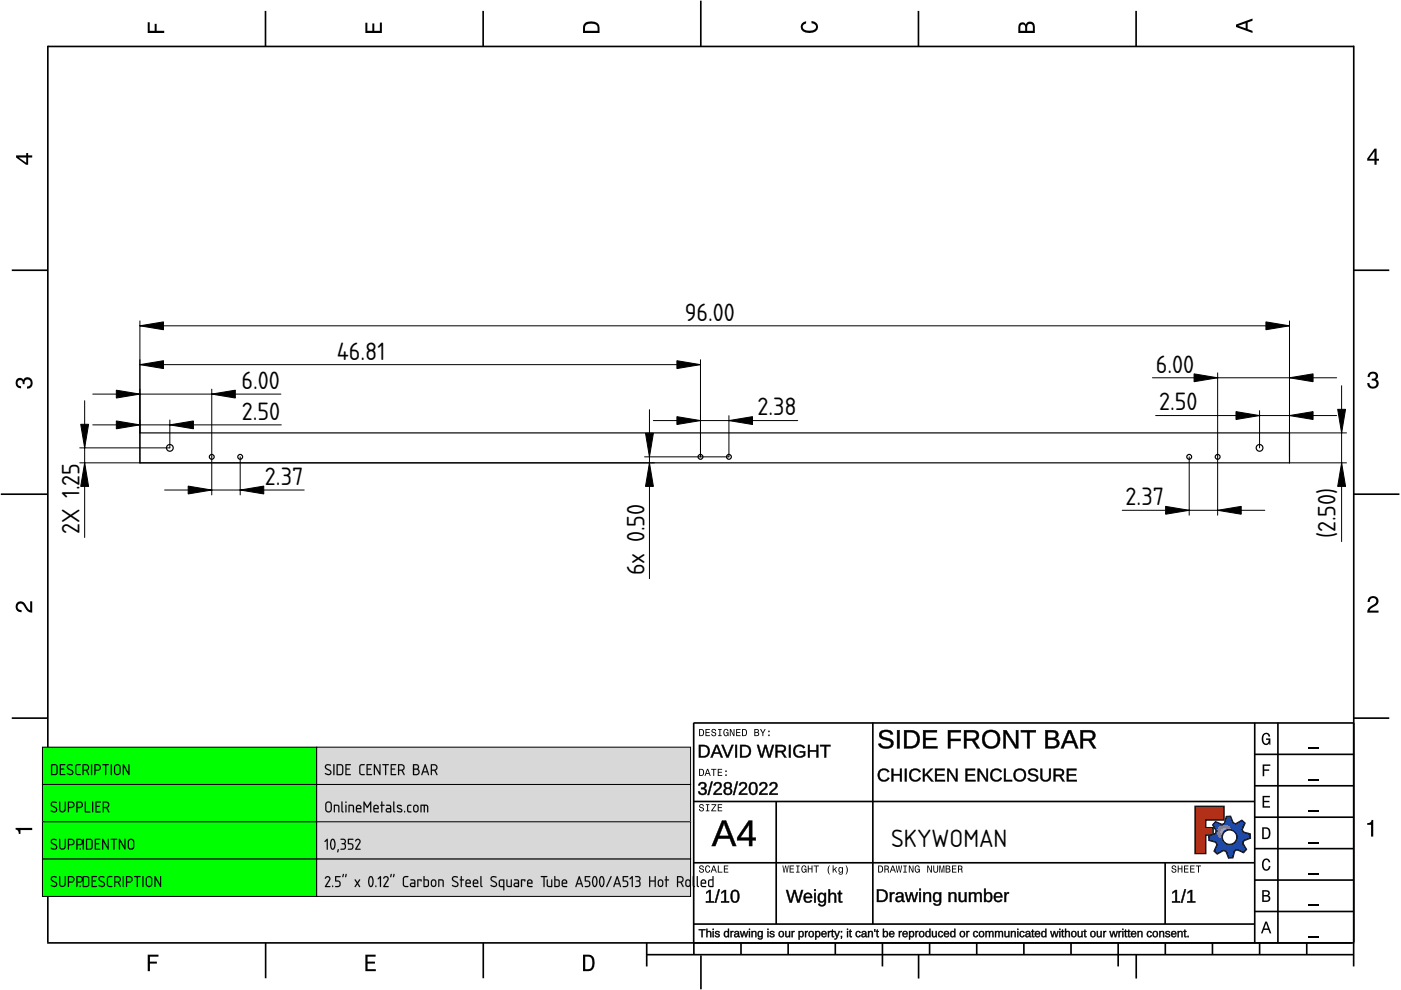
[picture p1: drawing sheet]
<svg xmlns="http://www.w3.org/2000/svg" width="297mm" height="210mm" viewBox="0 0 297 210" stroke-linecap="round" stroke-linejoin="round" font-family="sans-serif">
<defs><g id="words">
<g font-size="5">
<text x="145.2" y="68">96.00</text>
<text x="71.4" y="76.2">46.81</text>
<text x="51.2" y="82.5">6.00</text>
<text x="245" y="79">6.00</text>
<text x="51.3" y="89">2.50</text>
<text x="160.6" y="88.1">2.38</text>
<text x="245.8" y="87">2.50</text>
<text x="56.2" y="102.8">2.37</text>
<text x="238.7" y="107.1">2.37</text>
<text x="16.9" y="113.2" transform="rotate(-90 16.9 113.2)">2X 1.25</text>
<text x="283.2" y="114.1" transform="rotate(-90 283.2 114.1)">(2.50)</text>
<text x="136.6" y="122" transform="rotate(-90 136.6 122)">6x 0.50</text>
<text x="188.9" y="179.6">SKYWOMAN</text>
</g>
</g></defs>
<g fill="none" stroke="#000" stroke-width=".35">
<path d="M10.1 9.7v190.1M10.1 9.9h277M56.3 2.3v7.5M102.4 2.3v7.5M148.6 .1v9.8M194.7 2.3v7.5M240.9 2.3v7.5M287 9.7v195.2M2.5 57.3h7.5M287.1 57.3h7.4M.2 104.8h10M287 104.8h9.7"/>
<path d="M2.5 152.3h7.5M147 153.3h140.1M147.1 153.3v49.1M185.1 153.2v42.8M266 159.9h21M266 153.3v46.7M270.9 153.3v46.7M287.1 152.3h7.4M147 169.9h119M164.6 169.9v26M266 179.9h21M266 173.3h21"/>
<path d="M266 166.6h21M10 199.9h277.1M56.3 199.9v7.5M102.5 199.9v7.5M137.1 199.9v5M147 195.9h119M147 182.9h119M157.1 199.9v2.5M167.1 199.9v2.5M177.1 199.9v2.5M187.1 199.9v5M197.1 199.9v2.5"/>
<path d="M207.1 199.9v2.5M217.1 199.9v2.5M227.1 199.9v2.5M237.1 199.9v5M247 182.9v13M247.1 199.9v2.5M257.1 199.9v2.5M266 193.3h21M266 186.6h21M267.1 199.9v2.5M277.1 199.9v2.5M137.1 202.4h150"/>
<path d="M148.6 202.6v7.2M194.8 202.4v5.1M240.9 202.4v5.1"/>
</g>
<g fill="#000">
<path d="M31.3 4.7h.4v1.8h1.1v-1.4h.4v1.4h1.6v.5h-3.5z" fill-rule="evenodd"/>
<path d="M77.5 4.8h.4v1.7h1v-1.5h.5v1.5h1.1v-1.7h.5v2.2h-3.5z" fill-rule="evenodd"/>
<path d="M124.1 4.9a2.19 2.19 0 0 0-.5 2.1h3.5v-1.2a1.42 1.42 0 0 0-1.7-1.3zM124.3 5.2a2.14 2.14 0 0 1 2.3 .3l.1 1h-2.7l.1-1z" fill-rule="evenodd"/>
<path d="M170.1 4.9l.8-.4v.5a.7 .7 0 0 0-.7 .5 .7 .7 0 0 0 .3 .8 1.69 1.69 0 0 0 2.5-.6 .9 .9 0 0 0-.9-.8v-.5a1.24 1.24 0 0 1 1.3 1.1 1.24 1.24 0 0 1-1 1.4 2.22 2.22 0 0 1-2.5-.7l-.1-.5z" fill-rule="evenodd"/>
<path d="M216.1 5l-.2 .8v1.2h3.5v-1.3a.98 .98 0 0 0-.7-1.1 .98 .98 0 0 0-1.2 .6 .84 .84 0 0 0-1.4-.2zM216.4 5.3a.54 .54 0 0 1 .7-.1 .54 .54 0 0 1 .3 .6v.7h-1.1zM217.9 5.2a.62 .62 0 0 1 .7-.1 .62 .62 0 0 1 .4 .6v.8h-1.2z" fill-rule="evenodd"/>
<path d="M262.1 5.2v.5l3.5 1.3v-.5l-1.1-.3v-1.4l1.1-.4v-.5zM262.6 5.5l1.5-.6v1.1z" fill-rule="evenodd"/>
<path d="M3.4 32.9v.5l2.1 1.5h.5v-1.5h.8v-.5h-.8v-.5h-.4v.5zM4 33.4h1.6v1.1z" fill-rule="evenodd"/>
<path d="M291.4 31.5l-1.5 2.1v.5h1.5v.8h.5v-.8h.5v-.4h-.5v-2.2zM291.4 32.1v1.6h-1.1z" fill-rule="evenodd"/>
<path d="M3.6 80.4a.86 .86 0 0 1 1.4 .1 1.06 1.06 0 0 1 1.2-.5 1.06 1.06 0 0 1 .7 1.2 1.1 1.1 0 0 1-1.2 1.2v-.4a.71 .71 0 0 0 .8-1 .71 .71 0 0 0-1.3-.1v.6h-.4a.61 .61 0 0 0-.3-.8 .61 .61 0 0 0-.8 .2 .61 .61 0 0 0 .2 .8l.6 .2v.4a1.15 1.15 0 0 1-1.2-.6 1.15 1.15 0 0 1 .3-1.3z" fill-rule="evenodd"/>
<path d="M290.3 79.1a1.08 1.08 0 0 1 1.3-.2 1.08 1.08 0 0 1 .5 1.3l-.4 .2a1.06 1.06 0 0 1 .6 1.3 1.06 1.06 0 0 1-1.2 .7 1.1 1.1 0 0 1-1.2-1.2h.4a.71 .71 0 0 0 1 .8 .71 .71 0 0 0 .1-1.3h-.6v-.4a.61 .61 0 0 0 .8-.3 .61 .61 0 0 0-.2-.8 .61 .61 0 0 0-.8 .2l-.2 .5h-.4z" fill-rule="evenodd"/>
<path d="M3.6 127.8a1.22 1.22 0 0 1 2 .7l.4 .6 .4 .3v-1.9h.4v2.4a1.8 1.8 0 0 1-1.7-1.4 .71 .71 0 0 0-.9-.5 .71 .71 0 0 0-.5 .8 .71 .71 0 0 0 .9 .6v.4a1.18 1.18 0 0 1-1.2-.6 1.18 1.18 0 0 1 .2-1.4z" fill-rule="evenodd"/>
<path d="M290.3 126.7a1.18 1.18 0 0 1 1.9 .3 1.18 1.18 0 0 1-1 1.7l-.5 .3-.3 .5h1.9v.4h-2.4a1.8 1.8 0 0 1 1.4-1.7 .71 .71 0 0 0 .5-.9 .71 .71 0 0 0-.9-.5 .71 .71 0 0 0-.5 .8h-.4z" fill-rule="evenodd"/>
<path d="M148.2 154.6v1.5h.5a.77 .77 0 0 0 .6-.8 .77 .77 0 0 0-.6-.7zM148.4 154.8a.58 .58 0 0 1 .7 .5 .58 .58 0 0 1-.7 .6zM149.6 154.6v1.5h.9v-.2h-.7v-.5h.6v-.2h-.6v-.4h.7v-.2zM151 154.7a.53 .53 0 0 0 0 .6 .53 .53 0 0 0 .6 .2 .32 .32 0 0 1-.3 .5 .32 .32 0 0 1-.3-.4h-.2a.5 .5 0 0 0 .7 .5 .5 .5 0 0 0 .1-.8l-.4-.1a.28 .28 0 0 1-.1-.4 .28 .28 0 0 1 .4-.1 .28 .28 0 0 1 .1 .3h.2a.51 .51 0 0 0-.3-.4 .51 .51 0 0 0-.5 .1zM152.3 154.6v.2h.2v1.1h-.2v.2h.7v-.2h-.3v-1.1h.3v-.2zM153.5 154.7a.81 .81 0 0 0 .5 1.4l.3-.2 .2 .2v-.8h-.6v.1h.4l-.2 .5a.6 .6 0 0 1-.5-.6 .6 .6 0 0 1 .4-.6l.2 .3h.2l-.1-.3a.53 .53 0 0 0-.8 0zM154.7 154.6v1.5h.2v-1.3l.6 1.3h.2v-1.5h-.2v1.2l-.5-1.2zM156.1 154.6v1.5h.9v-.2h-.7v-.5h.6v-.2h-.6v-.4h.7v-.2zM157.3 154.6v1.5h.5a.77 .77 0 0 0 .6-.8 .77 .77 0 0 0-.6-.7zM157.5 154.8a.58 .58 0 0 1 .7 .5 .58 .58 0 0 1-.7 .6zM159.9 154.6v1.5h.6a.42 .42 0 0 0 .5-.3 .42 .42 0 0 0-.3-.5l.2-.2-.1-.4zM160.1 154.8h.3a.23 .23 0 0 1 .3 .2 .23 .23 0 0 1-.3 .2h-.3zM160.1 155.4h.4a.26 .26 0 0 1 .3 .2 .26 .26 0 0 1-.3 .3h-.4zM161.1 154.6l.5 .9v.6h.2v-.6l.5-.9h-.2l-.4 .7-.3-.7zM162.9 155.8v.3h.3v-.3zM162.9 154.9v.3h.3v-.3z" fill-rule="evenodd"/>
<path d="M267.8 155.7a.85 .85 0 0 1 .9-.3 .85 .85 0 0 1 .6 .8h-.3l-.1-.3a.49 .49 0 0 0-.4-.3 .49 .49 0 0 0-.5 .3 1.2 1.2 0 0 0 .4 1.8 .66 .66 0 0 0 .6-.8h-.6v-.3h.9v1.3h-.1l-.1-.3-.3 .3a.85 .85 0 0 1-1.2-.7v-1.1z" fill-rule="evenodd"/>
<path d="M3.3 175.5h3.5v.5h-2.5v.8h-.3a.77 .77 0 0 0-.7-.9z" fill-rule="evenodd"/>
<path d="M148.4 170.6a.53 .53 0 0 0 0 .6 .53 .53 0 0 0 .6 .2 .32 .32 0 0 1-.3 .5 .32 .32 0 0 1-.3-.4h-.2a.5 .5 0 0 0 .7 .6 .5 .5 0 0 0 .1-.9l-.4-.1a.28 .28 0 0 1-.1-.4 .28 .28 0 0 1 .4-.1 .28 .28 0 0 1 .1 .4h.2a.51 .51 0 0 0-.3-.5 .51 .51 0 0 0-.5 .1zM149.7 170.5v.2h.2v1.1h-.2v.2h.7v-.2h-.3v-1.1h.3v-.2zM150.8 170.5v.2h.8l-.8 1.3h1.1v-.2h-.9l.9-1.3zM152.2 170.5v1.5h.9v-.2h-.7v-.5h.6v-.2h-.6v-.4h.7v-.2z" fill-rule="evenodd"/>
<path d="M148.2 163v1.5h.5a.77 .77 0 0 0 .6-.7 .77 .77 0 0 0-.6-.8zM148.4 163.2a.57 .57 0 0 1 .7 .6 .57 .57 0 0 1-.7 .5zM149.9 163l-.5 1.5h.2l.1-.4h.6l.2 .4h.2l-.6-1.5zM150 163.2l.3 .7h-.5zM150.8 163v.2h.4v1.3h.2v-1.3h.5v-.2zM152.2 163v1.5h.9v-.2h-.7v-.5h.6v-.2h-.6v-.4h.7v-.2zM153.8 164.2v.3h.3v-.3zM153.8 163.4v.3h.3v-.3z" fill-rule="evenodd"/>
<path d="M253.4 171h6.1v2.8h-3.9v1.7h1.6v1.5h-1.6v4h-2.2z" fill-rule="evenodd"/>
<path d="M257.7 174.3l-.5 .6 .7 1.3-.2 .6-1.4 .5v.9l1.5 .4 .3 .5-.7 1.4 .7 .5 1.3-.7 .6 .2 .5 1.4 .9-.1 .3-1.4 .6-.3 1.4 .6 .5-.6-.7-1.3 .2-.6 1.4-.5-.1-.9-1.4-.4-.3-.5 .6-1.4-.6-.6-1.3 .8-.6-.2-.5-1.4h-.9l-.4 1.5-.5 .2zM259.1 177.5a1.6 1.6 0 0 1 3.2 0 1.6 1.6 0 0 1-3.2 0z" fill-rule="evenodd"/>
<path d="M267.7 168.7h1.5v.3h-1.2v.8h1.1v.3h-1.1v.8h1.3v.3h-1.6z" fill-rule="evenodd"/>
<path d="M267.7 162.1h1.6v.3h-1.3v.7h1.1v.3h-1.1v1.2h-.3z" fill-rule="evenodd"/>
<path d="M267.6 175.4v2.5h.8a1.37 1.37 0 0 0 .7-2.2 1.56 1.56 0 0 0-1.5-.3zM267.9 175.7a.98 .98 0 0 1 1.2 .7 .98 .98 0 0 1-.7 1.2h-.5z" fill-rule="evenodd"/>
<path d="M289.9 174.5a.77 .77 0 0 0 .9-.6h.4v3.5h-.5v-2.5h-.8z" fill-rule="evenodd"/>
<path d="M148.4 183.6a.53 .53 0 0 0 0 .6 .53 .53 0 0 0 .6 .2 .32 .32 0 0 1-.3 .5 .32 .32 0 0 1-.3-.4h-.2a.5 .5 0 0 0 .7 .6 .5 .5 0 0 0 .1-.9l-.4-.1a.28 .28 0 0 1-.1-.4 .28 .28 0 0 1 .4-.1 .28 .28 0 0 1 .1 .4h.2a.51 .51 0 0 0-.3-.5 .51 .51 0 0 0-.5 .1zM149.6 183.7l-.1 .2a.67 .67 0 0 0 .1 .9 .67 .67 0 0 0 .8 .1l.2-.4h-.2l-.2 .3a.6 .6 0 0 1-.5-.5 .6 .6 0 0 1 .4-.6l.3 .3h.2l-.2-.4a.5 .5 0 0 0-.8 .1zM151.2 183.5l-.5 1.5h.2l.1-.4h.6l.2 .4h.2l-.6-1.5zM151.3 183.7l.3 .7h-.5zM152.2 183.5v1.5h1v-.2h-.8v-1.3zM153.5 183.5v1.5h.9v-.2h-.7v-.5h.6v-.2h-.6v-.4h.7v-.2z" fill-rule="evenodd"/>
<path d="M165.9 183.5l.3 1.5h.1l.3-1.3 .2 1.3h.2l.2-1.5h-.1l-.2 1.3-.2-1.3h-.2l-.2 1.3-.2-1.3zM167.4 183.5v1.5h1v-.2h-.8v-.5h.7v-.2h-.7v-.4h.7v-.2zM168.8 183.5v.2h.3v1.1h-.3v.2h.7v-.2h-.2v-1.1h.2v-.2zM170.1 183.7a.82 .82 0 0 0 .5 1.3l.3-.2 .1 .2v-.8h-.5v.2h.3l-.2 .4a.6 .6 0 0 1-.5-.5 .6 .6 0 0 1 .5-.6l.2 .3h.2l-.2-.4a.53 .53 0 0 0-.7 .1zM171.3 183.5v1.5h.2v-.7h.6v.7h.2v-1.5h-.2v.6h-.6v-.6zM172.5 183.5v.2h.5v1.3h.2v-1.3h.4v-.2zM175.8 183.5a1.35 1.35 0 0 0 .2 1.9 1.84 1.84 0 0 1 0-1.9zM176.5 183.5v1.5h.2v-.4l.2-.2 .4 .6h.2l-.4-.7 .4-.5h-.2l-.6 .6v-.9zM177.9 184a.59 .59 0 0 0-.2 .7 .59 .59 0 0 0 .7 .3l.1-.2a.31 .31 0 0 1-.1 .5 .31 .31 0 0 1-.4-.2h-.2a.47 .47 0 0 0 .5 .4 .47 .47 0 0 0 .4-.5v-1.2h-.2v.2l-.3-.2zM178 184.1l.1-.1a.42 .42 0 0 1 .4 .4 .42 .42 0 0 1-.4 .5l-.1-.3zM179.3 183.5a1.85 1.85 0 0 1 0 1.9 1.22 1.22 0 0 0 0-1.9z" fill-rule="evenodd"/>
<path d="M186.2 183.5v1.5h.5a.77 .77 0 0 0 .6-.7 .77 .77 0 0 0-.6-.8zM186.4 183.7a.58 .58 0 0 1 .6 .6 .58 .58 0 0 1-.6 .5zM187.5 183.5v1.5h.2v-.6a.45 .45 0 0 1 .5 .1 .45 .45 0 0 1 .1 .5h.2l-.2-.7a.42 .42 0 0 0 .1-.5 .42 .42 0 0 0-.4-.3zM187.7 183.7h.2a.26 .26 0 0 1 .4 .3 .26 .26 0 0 1-.4 .2h-.2zM189.2 183.5l-.6 1.5h.2l.2-.4h.6l.1 .4h.2l-.5-1.5zM189.3 183.7l.2 .7h-.4zM189.9 183.5l.3 1.5h.2l.2-1.3 .2 1.3h.2l.3-1.5h-.2l-.2 1.3-.2-1.3h-.2l-.2 1.3-.2-1.3zM191.5 183.5v.2h.3v1.1h-.3v.2h.8v-.2h-.3v-1.1h.3v-.2zM192.7 183.5v1.5h.2v-1.2l.5 1.2h.3v-1.5h-.2v1.2l-.6-1.2zM194.1 183.7a.81 .81 0 0 0 .5 1.3l.3-.2 .1 .2v-.8h-.5v.2h.3l-.2 .4a.6 .6 0 0 1-.5-.5 .6 .6 0 0 1 .5-.6l.2 .3h.2l-.2-.4a.53 .53 0 0 0-.7 .1zM196.6 183.5v1.5h.2v-1.2l.6 1.2h.2v-1.5h-.2v1.2l-.6-1.2zM197.9 183.5v.9a.52 .52 0 0 0 .5 .6 .52 .52 0 0 0 .5-.6v-.9h-.2v.9a.33 .33 0 0 1-.3 .5 .33 .33 0 0 1-.3-.5v-.9zM199.2 183.5v1.5h.1v-1.4l.3 1.4h.2l.3-1.4v1.4h.1v-1.5h-.2l-.3 1.3-.3-1.3zM200.5 183.5v1.5h.6a.42 .42 0 0 0 .4-.3 .42 .42 0 0 0-.2-.5l.2-.2-.1-.4zM200.7 183.7h.3a.23 .23 0 0 1 .3 .2 .23 .23 0 0 1-.3 .2h-.3zM200.7 184.3h.3a.26 .26 0 0 1 .3 .3 .26 .26 0 0 1-.3 .2h-.3zM201.8 183.5v1.5h1v-.2h-.8v-.5h.7v-.2h-.7v-.4h.8v-.2zM203.1 183.5v1.5h.2v-.6a.45 .45 0 0 1 .5 .1 .45 .45 0 0 1 .1 .5h.2l-.2-.7a.42 .42 0 0 0 .1-.5 .42 .42 0 0 0-.4-.3zM203.3 183.7h.3a.26 .26 0 0 1 .3 .3 .26 .26 0 0 1-.4 .2h-.2z" fill-rule="evenodd"/>
<path d="M248.5 183.6a.53 .53 0 0 0 0 .6 .53 .53 0 0 0 .6 .2 .32 .32 0 0 1-.2 .5 .32 .32 0 0 1-.3-.4h-.2a.5 .5 0 0 0 .6 .6 .5 .5 0 0 0 .2-.9l-.4-.1a.28 .28 0 0 1-.1-.4 .28 .28 0 0 1 .3-.1 .28 .28 0 0 1 .2 .4h.2a.51 .51 0 0 0-.3-.5 .51 .51 0 0 0-.6 .1zM249.7 183.5v1.5h.2v-.7h.6v.7h.2v-1.5h-.2v.6h-.6v-.6zM251 183.5v1.5h1v-.2h-.8v-.5h.7v-.2h-.7v-.4h.8v-.2zM252.3 183.5v1.5h1v-.2h-.8v-.5h.7v-.2h-.7v-.4h.8v-.2zM253.5 183.5v.2h.5v1.3h.2v-1.3h.5v-.2z" fill-rule="evenodd"/>
<path d="M268.3 195.4l-1 2.5h.4l.2-.7h1l.3 .7h.3l-.9-2.5zM268.4 195.8l.4 1.1h-.7z" fill-rule="evenodd"/>
<path d="M267.6 188.7v2.5h1a.7 .7 0 0 0 .7-.5 .7 .7 0 0 0-.4-.8 .61 .61 0 0 0 .3-.8 .61 .61 0 0 0-.7-.4zM267.9 189h.6a.38 .38 0 0 1 .4 .4 .38 .38 0 0 1-.5 .4h-.5zM267.9 190.1h.6a.44 .44 0 0 1 .5 .4 .44 .44 0 0 1-.5 .4h-.6z" fill-rule="evenodd"/>
<path d="M267.8 182.3a.85 .85 0 0 1 .9-.3 .85 .85 0 0 1 .6 .8h-.3l-.1-.2a.47 .47 0 0 0-.4-.3 .47 .47 0 0 0-.4 .3 1.21 1.21 0 0 0 .4 1.7 .64 .64 0 0 0 .5-.7h.4a.89 .89 0 0 1-.8 1 .89 .89 0 0 1-1-.7v-1.1z" fill-rule="evenodd"/>
<path d="M31.3 202.4h2.3v.4h-1.8v1.1h1.5v.4h-1.5v1.6h-.5z" fill-rule="evenodd"/>
<path d="M77.5 202.4h2.1v.4h-1.7v1.1h1.6v.4h-1.6v1.2h1.8v.4h-2.2z" fill-rule="evenodd"/>
<path d="M123.6 202.4v3.5h1.2a1.42 1.42 0 0 0 1.3-1.7 1.38 1.38 0 0 0-1.3-1.8zM124.1 202.8l1 .1a1.89 1.89 0 0 1 0 2.5l-1 .1z" fill-rule="evenodd"/>
</g>
<path d="M277.3 158.6h2.2M277.3 178.6h2.2M277.3 172h2.2M277.3 165.3h2.2M277.3 198.6h2.2M277.3 192h2.2M277.3 185.3h2.2" fill="none" stroke="#000" stroke-width=".25"/>
<g fill="#000">
<path d="M148.2 157.9h.9a1.33 1.33 0 0 1 1.4 1.3 1.33 1.33 0 0 1-1.3 1.4h-1zM148.5 158.2v2.1h.6a1.04 1.04 0 0 0 1-1.1 1.04 1.04 0 0 0-1-1zM151.8 157.9h.4l1 2.7h-.3l-.3-.8h-1.3l-.3 .8h-.3zM152 158.2l-.5 1.3h1zM153 157.9h.3l.9 2.4 .9-2.4h.4l-1.1 2.7h-.3zM155.9 157.9h.4v2.7h-.4zM156.9 157.9h.9a1.33 1.33 0 0 1 1.4 1.3 1.33 1.33 0 0 1-1.3 1.4h-1zM157.3 158.2v2.1h.6a1.04 1.04 0 0 0 1-1.1 1.04 1.04 0 0 0-1.1-1zM160.5 157.9h.4l.6 2.4 .6-2.4h.4l.6 2.4 .6-2.4h.4l-.8 2.7h-.4l-.6-2.3-.6 2.3h-.4zM164.4 157.9h1.3a.77 .77 0 0 1 .9 .6 .77 .77 0 0 1-.6 1l.7 1.1h-.4l-.7-1.1h-.8v1.1h-.4zM164.8 158.2v1h.9a.5 .5 0 0 0 .6-.5 .5 .5 0 0 0-.6-.5zM167.3 157.9h.3v2.7h-.3zM168.5 158.3a1.39 1.39 0 0 1 2.2 .2l-.4 .1a1.06 1.06 0 0 0-1.8 .4 1.06 1.06 0 0 0 1.4 1.3l.5-.2v-.5h-.8v-.3h1.1v.9a1.46 1.46 0 0 1-2.1 .1 1.46 1.46 0 0 1-.1-2zM171.3 157.9h.4v1.2h1.4v-1.2h.4v2.7h-.4v-1.2h-1.4v1.2h-.4zM173.9 157.9h2.2v.3h-.9v2.4h-.4v-2.4h-.9z"/>
<path d="M148.1 157.9h1a1.38 1.38 0 0 1 1.4 1.3 1.38 1.38 0 0 1-1.3 1.4h-1.1zM148.2 157.9v2.7h1a1.29 1.29 0 0 0 1.2-1.4 1.29 1.29 0 0 0-1.3-1.2zM148.5 158.2v2.1h.6a1 1 0 0 0 1-1.1 1 1 0 0 0-1-.9zM148.5 158.2a1.19 1.19 0 0 1 1.6 1.3 .96 .96 0 0 1-1 .9h-.6zM151.7 157.9h.5l1.1 2.7h-.5l-.2-.8h-1.3l-.2 .8h-.5zM151.8 157.9l-1.1 2.7h.3l.3-.8h1.3l.3 .8h.3l-1-2.7zM151.9 158.2l-.4 1.3h1zM152 158.1l.5 1.5h-1.1zM152.9 157.9h.5l.8 2.4 .9-2.4h.5l-1.1 2.7h-.5zM153 157.9l1.1 2.7h.3l1.1-2.7h-.4l-.9 2.5-.9-2.5zM155.8 157.9h.5v2.7h-.5zM155.9 157.9v2.7h.4v-2.7zM156.9 157.9h.9a1.38 1.38 0 0 1 1.5 1.3 1.38 1.38 0 0 1-1.4 1.4h-1zM156.9 157.9v2.7h1a1.29 1.29 0 0 0 1.3-1.4 1.29 1.29 0 0 0-1.4-1.2zM157.3 158.2v2.1h.6a1 1 0 0 0 .9-1.1 1 1 0 0 0-1-.9zM157.2 158.2a1.19 1.19 0 0 1 1.7 1.3 .96 .96 0 0 1-1 .9h-.7zM160.4 157.9h.5l.6 2.4 .6-2.4h.4l.6 2.4 .6-2.4h.5l-.8 2.7h-.5l-.6-2.3-.6 2.3h-.5zM160.5 157.9l.8 2.7h.4l.6-2.3 .6 2.3h.4l.8-2.7h-.4l-.6 2.4-.6-2.4h-.4l-.6 2.4-.6-2.4zM164.4 157.9h1.3a.79 .79 0 0 1 1 .6 .79 .79 0 0 1-.7 1l.8 1.1h-.5l-.7-1.1h-.8v1.1h-.4zM164.4 157.9v2.7h.4v-1.1h.9l.6 1.1h.4l-.8-1.2a.73 .73 0 0 0 .7-.8 .73 .73 0 0 0-.9-.6zM164.8 158.2v1h.9a.46 .46 0 0 0 .5-.5 .46 .46 0 0 0-.5-.4zM164.8 158.2h.9a.55 .55 0 0 1 .6 .5 .55 .55 0 0 1-.6 .6h-.9zM167.2 157.9h.5v2.7h-.5zM167.3 157.9v2.7h.3v-2.7zM168.5 158.2a1.42 1.42 0 0 1 2.2 .4l-.4 .1a.99 .99 0 0 0-1.4-.3 .99 .99 0 0 0-.2 1.4 1.19 1.19 0 0 0 1.7 .3v-.5h-.9v-.4h1.3v1a1.5 1.5 0 0 1-2.2 .2 1.5 1.5 0 0 1-.1-2.2zM168.6 158.3a1.41 1.41 0 0 0 .1 2 1.41 1.41 0 0 0 2-.1v-.9h-1.1v.3l.8-.1v.6a1.11 1.11 0 0 1-1.5 .1 1.11 1.11 0 0 1-.2-1.5 1.11 1.11 0 0 1 1.4-.4l.2 .3 .4-.1a1.37 1.37 0 0 0-2.1-.2zM171.3 157.9h.4v1.2h1.4v-1.2h.4v2.7h-.4v-1.2h-1.4v1.2h-.4zM171.3 157.9v2.7h.4l-.1-1.3h1.6l-.1 1.3h.4v-2.7h-.4l.1 1.2h-1.6l.1-1.2zM173.8 157.9h2.3v.4l-.9-.1v2.4h-.5l.1-2.4-1 .1zM173.9 157.9v.3h.9v2.4h.4l-.1-2.4h1v-.3z"/>
<path d="M186.6 155.2a1.77 1.77 0 0 1 2.7 .4l-.5 .1a1.08 1.08 0 0 0-.9-.5 1.08 1.08 0 0 0-1 .6 1.68 1.68 0 0 0 1.6 .8 1.07 1.07 0 0 1 .9 1.2 1.07 1.07 0 0 1-1.2 .9h-.3a1.47 1.47 0 0 1-1.7-1l.5-.1a1.29 1.29 0 0 0 2.2 .2 .95 .95 0 0 0-1.2-.9 1.14 1.14 0 0 1-1.1-1.7zM190.2 154.8h.5v3.9h-.5zM191.7 154.8a3.7 3.7 0 0 1 2.8 .5 1.96 1.96 0 0 1 .4 2.1 1.96 1.96 0 0 1-1.8 1.3h-1.4zM192.2 155.2v3h.9a1.5 1.5 0 0 0 1.4-1.5 1.5 1.5 0 0 0-1.5-1.5zM195.7 154.8h2.9v.4h-2.4v1.3h2.3v.4h-2.3v1.3h2.5v.5h-3zM201 154.8h2.7v.4h-2.2v1.5h2.2v.4h-2.2v1.6h-.5zM204.4 154.8h1.8a1.11 1.11 0 0 1 1.3 .9 1.11 1.11 0 0 1-.9 1.3l1.1 1.7h-.6l-1-1.6h-1.2v1.6h-.5zM204.9 155.2v1.5h1.3a.72 .72 0 0 0 .8-.8 .72 .72 0 0 0-.8-.7zM208.7 155.3a1.97 1.97 0 0 1 2.8 .1 1.97 1.97 0 0 1-.1 2.8 1.97 1.97 0 0 1-2.8-.1 2.36 2.36 0 0 1 .1-2.8zM209.1 155.6a1.57 1.57 0 0 0-.2 1.9 1.57 1.57 0 0 0 1.8 .7 1.55 1.55 0 0 0 .7-2.1 1.55 1.55 0 0 0-2.1-.7zM212.8 154.8h.6l2 3.3v-3.3h.5v3.9h-.6l-2.1-3.3v3.3h-.4zM216.5 154.8h3.1v.4h-1.3v3.5h-.5v-3.5h-1.3zM221.6 154.8a3.2 3.2 0 0 1 2.6 .4 .89 .89 0 0 1-.5 1.4 1.01 1.01 0 0 1 .9 1.1 1.01 1.01 0 0 1-1.1 .9l-1.9 .1zM222.2 155.2v1.3h.8a.64 .64 0 0 0 .9-.7 .64 .64 0 0 0-.9-.6zM222.2 156.9v1.3h1a.7 .7 0 0 0 .9-.4 .7 .7 0 0 0-.5-.9zM226.5 154.8h.6l1.5 3.9h-.5l-.5-1.2h-1.7l-.4 1.2h-.6zM226.8 155.2l-.7 1.9h1.4zM229.1 154.8h1.8a1.11 1.11 0 0 1 1.3 .9 1.11 1.11 0 0 1-.9 1.3l1.1 1.7h-.6l-1-1.6h-1.2v1.6h-.5zM229.6 155.2v1.5h1.3a.72 .72 0 0 0 .8-.8 .72 .72 0 0 0-.9-.7z"/>
<path d="M186.5 155.2a1.81 1.81 0 0 1 2.9 .4l-.6 .2a1.06 1.06 0 0 0-.9-.6 1.06 1.06 0 0 0-.9 .6 1.49 1.49 0 0 0 1.3 .7 1.13 1.13 0 0 1 1.2 1.2 1.13 1.13 0 0 1-1.3 1 1.63 1.63 0 0 1-2-1l.5-.1a1.25 1.25 0 0 0 2.1 .2 .91 .91 0 0 0-1.1-.9 1.18 1.18 0 0 1-1.2-1.7zM186.6 155.3a.99 .99 0 0 0 .9 1.5l.4 .1a.77 .77 0 0 1 .9 .3 .77 .77 0 0 1-.1 1 1.42 1.42 0 0 1-2-.6l-.5 .1a1.88 1.88 0 0 0 3.1 .2 1.21 1.21 0 0 0-1.3-1.4v-.1a.75 .75 0 0 1-.9-.2 .75 .75 0 0 1 0-.9 1.24 1.24 0 0 1 1.8 .4l.4-.1a1.73 1.73 0 0 0-2.7-.3zM190.2 154.8h.6v3.9h-.6zM190.2 154.8v3.9h.5v-3.9zM191.7 154.8a3.7 3.7 0 0 1 2.8 .5 1.99 1.99 0 0 1 .5 2.1 1.99 1.99 0 0 1-1.9 1.3h-1.4zM191.7 154.8v3.9l1.4-.1a1.88 1.88 0 0 0 1.9-1.9 1.88 1.88 0 0 0-2-1.8zM192.2 155.2v3h.9a1.46 1.46 0 0 0 1.3-1.5 1.46 1.46 0 0 0-1.4-1.4zM192.2 155.2a1.78 1.78 0 0 1 2.3 1.2 1.49 1.49 0 0 1-1.4 1.9h-.9zM195.7 154.8h3v.5l-2.5-.1v1.3l2.3-.1v.5h-2.3v1.3h2.6v.5h-3.1zM195.7 154.8v3.9h3v-.5l-2.5 .1v-1.5h2.3v-.3h-2.3v-1.3h2.4v-.4zM200.9 154.8h2.9v.5l-2.3-.1v1.5l2.2-.1v.5h-2.2l.1 1.6h-.7zM201 154.8v3.9h.5v-1.6h2.2v-.4h-2.2v-1.5h2.2v-.4zM204.4 154.8h1.8a1.14 1.14 0 0 1 1.4 .9 1.14 1.14 0 0 1-1 1.3l1.2 1.7h-.7l-1-1.6h-1.2l.1 1.6h-.6zM204.4 154.8v3.9h.5v-1.7h1.2l1 1.7h.6l-1.2-1.7a1.07 1.07 0 0 0 1-1.3 1.07 1.07 0 0 0-1.3-.8zM204.9 155.2v1.5l1.3-.1a.68 .68 0 0 0 .8-.7 .68 .68 0 0 0-.8-.6zM204.9 155.2h1.3a.77 .77 0 0 1 .9 .7 .77 .77 0 0 1-.9 .8h-1.3zM208.7 155.2a2.01 2.01 0 0 1 2.9 .2 2.01 2.01 0 0 1-.3 2.9 2.01 2.01 0 0 1-2.9-.5 2.46 2.46 0 0 1 .3-2.6zM208.8 155.3a1.97 1.97 0 0 0-.3 2.4 1.97 1.97 0 0 0 2.2 .9 1.95 1.95 0 0 0 1.1-2.8 1.95 1.95 0 0 0-3-.5zM209.2 155.6a1.52 1.52 0 0 0-.3 1.9 1.52 1.52 0 0 0 1.8 .6 1.51 1.51 0 0 0 .7-2 1.51 1.51 0 0 0-2.1-.7zM209.1 155.6a1.56 1.56 0 0 1 2.5 .8 1.56 1.56 0 0 1-1.8 1.9 1.71 1.71 0 0 1-.7-2.7zM212.7 154.8h.7l2 3.3v-3.3h.5v3.9h-.7l-2-3.3 .1 3.3h-.6zM212.8 154.8v3.9h.4l-.1-3.5 2.2 3.5h.6v-3.9h-.5v3.3l-2-3.3zM216.4 154.8h3.3v.5l-1.4-.1v3.5h-.6l.1-3.5-1.4 .1zM216.5 154.8v.4h1.3v3.5h.5l-.1-3.5h1.4v-.4zM221.6 154.8a3.2 3.2 0 0 1 2.6 .3 .89 .89 0 0 1 .2 1 .89 .89 0 0 1-.7 .5 1.03 1.03 0 0 1 1 1.1 1.03 1.03 0 0 1-1.2 1h-1.9zM221.6 154.8v3.9l1.6-.1a1.04 1.04 0 0 0 1.3-.8 1.04 1.04 0 0 0-.9-1.2 .85 .85 0 0 0 .7-.9 .85 .85 0 0 0-.8-.8zM222.2 155.2v1.3l.8-.1a.59 .59 0 0 0 .8-.6 .59 .59 0 0 0-.8-.5zM222.1 155.2h.9a.68 .68 0 0 1 .9 .6 .68 .68 0 0 1-.9 .7h-.9zM222.2 156.9v1.3h1a.65 .65 0 0 0 .8-.4 .65 .65 0 0 0-.5-.9zM222.1 156.8h.1a1.74 1.74 0 0 1 1.9 .4v.6l-.4 .4-1.6 .1zM226.5 154.8h.6l1.6 3.9h-.6l-.5-1.2h-1.7l-.4 1.2h-.6zM226.5 154.8l-1.6 3.9h.6l.4-1.2h1.8l.4 1.2h.5l-1.5-3.9zM226.7 155.2l-.6 1.9h1.3zM226.8 155.1l.8 2.1h-1.6zM229 154.8h1.9a1.14 1.14 0 0 1 1.4 .9 1.14 1.14 0 0 1-1 1.3l1.2 1.7h-.7l-1-1.6h-1.2v1.6h-.6zM229.1 154.8v3.9h.5v-1.7h1.2l1 1.7h.6l-1.2-1.7a1.07 1.07 0 0 0 1-1.3 1.07 1.07 0 0 0-1.3-.8zM229.6 155.2v1.5l1.3-.1a.68 .68 0 0 0 .8-.7 .68 .68 0 0 0-.9-.6zM229.6 155.2h1.2a.77 .77 0 0 1 1 .7 .77 .77 0 0 1-.9 .8h-1.3z"/>
<path d="M148.3 166a.79 .79 0 0 1 1.2-.1 .79 .79 0 0 1 0 1.1l-.3 .2a.72 .72 0 0 1 .7 .8 .72 .72 0 0 1-1 .6l-.7-.4-.2-.4h.4a.54 .54 0 0 0 .7 .5 .54 .54 0 0 0 .2-.9l-.6-.1v-.3a.52 .52 0 0 0 .7-.2 .52 .52 0 0 0-.4-.7 .52 .52 0 0 0-.6 .4h-.3zM150.8 165.7h.3l-.8 2.9h-.3zM151.6 166a.86 .86 0 0 1 1.3 .2 .86 .86 0 0 1-.5 1.2l-.7 .8h1.3v.3h-1.7a2.58 2.58 0 0 1 1.2-1.5 .52 .52 0 0 0-.1-.9 .52 .52 0 0 0-.8 .4h-.3zM153.7 166a.81 .81 0 0 1 1-.1 .81 .81 0 0 1 .3 1l-.3 .2a.78 .78 0 0 1 .5 1.1 .78 .78 0 0 1-1.1 .3 .72 .72 0 0 1-.7-.6 .72 .72 0 0 1 .5-.8l-.4-.4v-.4zM153.8 166.5a.5 .5 0 0 0 1 0 .5 .5 0 0 0-1 0zM153.8 167.8a.55 .55 0 0 0 1.1 0 .55 .55 0 0 0-1.1 0zM156.2 165.7h.3l-.8 2.9h-.3zM156.9 166a.86 .86 0 0 1 1.4 .2 .86 .86 0 0 1-.5 1.2l-.8 .8h1.4v.3h-1.7a2.58 2.58 0 0 1 1.2-1.5 .52 .52 0 0 0-.1-.9 .52 .52 0 0 0-.8 .4h-.3zM159.2 166a1 1 0 0 1 1.1 .1 1 1 0 0 1 .3 1.1 .97 .97 0 0 1-.4 1.2 .97 .97 0 0 1-1.2-.2 2.18 2.18 0 0 1 .2-2.2zM159.4 166.2a1.8 1.8 0 0 0 .1 2h.4a1.64 1.64 0 0 0 0-2.1zM161.2 166a.86 .86 0 0 1 1.4 .2 .86 .86 0 0 1-.5 1.2l-.8 .8h1.4v.3h-1.7a2.58 2.58 0 0 1 1.2-1.5 .52 .52 0 0 0-.1-.9 .52 .52 0 0 0-.8 .4h-.3zM163.4 166a.86 .86 0 0 1 1.4 .2 .86 .86 0 0 1-.5 1.2l-.8 .8h1.4v.3h-1.8a2.58 2.58 0 0 1 1.2-1.5 .52 .52 0 0 0-.1-.9 .52 .52 0 0 0-.7 .4h-.4z"/>
<path d="M148.3 166a.83 .83 0 0 1 1.2-.1 .83 .83 0 0 1 0 1.2l-.3 .1a.74 .74 0 0 1 .7 .8 .74 .74 0 0 1-1 .6 .77 .77 0 0 1-.9-.8h.4a.53 .53 0 0 0 .6 .4 .53 .53 0 0 0 .4-.6l-.2-.2h-.6v-.4a.48 .48 0 0 0 .7-.2 .48 .48 0 0 0-.2-.6h-.5l-.2 .4h-.4zM148.4 166l-.3 .5h.3a.54 .54 0 0 1 .7-.5 .54 .54 0 0 1 .3 .8 .54 .54 0 0 1-.7 .2v.3a.58 .58 0 0 1 .8 .5 .58 .58 0 0 1-.9 .5l-.2-.5h-.4a.92 .92 0 0 0 .9 .7 .92 .92 0 0 0 .9-.7l-.1-.4-.5-.2a.71 .71 0 0 0 .5-.9 .71 .71 0 0 0-1-.4zM150.8 165.7h.4l-.8 2.9h-.4zM150.8 165.7l-.7 2.9h.2l.8-2.8zM151.5 166a.9 .9 0 0 1 1.5 .1 .9 .9 0 0 1-.5 1.4l-.8 .7h1.4v.4h-1.9l.2-.6 .5-.6a.75 .75 0 0 0 .5-1.2h-.6l-.1 .4h-.4zM151.6 166l-.3 .5h.3a.56 .56 0 0 1 .9-.3 .56 .56 0 0 1-.1 .9l-.8 .8-.3 .6h1.7v-.3l-1.4 .1 .6-.7a.97 .97 0 0 0 .4-1.7h-.6zM153.7 166a.84 .84 0 0 1 1.1-.1 .84 .84 0 0 1 .2 1.1l-.3 .1a.71 .71 0 0 1 .6 .7 .71 .71 0 0 1-.5 .7 .88 .88 0 0 1-1.2-.1 .88 .88 0 0 1 0-1.2l.3-.1a.64 .64 0 0 1-.5-.5 .64 .64 0 0 1 .3-.6zM153.7 166a.69 .69 0 0 0 .3 1.2 .73 .73 0 0 0-.5 1 .73 .73 0 0 0 1.1 .3 .72 .72 0 0 0 .6-.7 .72 .72 0 0 0-.6-.7 .67 .67 0 0 0 .4-.9 .67 .67 0 0 0-.9-.3zM153.9 166.5a.45 .45 0 0 0 .9 0 .45 .45 0 0 0-.9 0zM153.8 166.5a.55 .55 0 0 1 1.1 0 .55 .55 0 0 1-1.1 0zM153.8 167.8a.51 .51 0 0 0 1 0 .51 .51 0 0 0-1 0zM153.7 167.8a.6 .6 0 0 1 1.2 0 .6 .6 0 0 1-1.2 0zM156.1 165.7h.4l-.8 2.9h-.4zM156.2 165.7l-.8 2.9h.3l.8-2.8zM156.9 166a.9 .9 0 0 1 1.4 .1 .9 .9 0 0 1-.5 1.4l-.8 .7h1.5v.4h-1.9l.2-.6 .5-.6a.75 .75 0 0 0 .4-1.2h-.5l-.1 .4h-.5zM157 166l-.3 .5h.3a.56 .56 0 0 1 .9-.3 .56 .56 0 0 1-.1 .9l-.9 .8-.2 .6h1.7v-.3l-1.4 .1 .5-.7a.97 .97 0 0 0 .5-1.7h-.7zM159.1 165.9a1.04 1.04 0 0 1 1.3 .1 1.04 1.04 0 0 1 .3 1.2 1.01 1.01 0 0 1-.5 1.2 1.01 1.01 0 0 1-1.2-.2 2.22 2.22 0 0 1 .1-2.3zM159.2 166a1.81 1.81 0 0 0 .2 2.5 1 1 0 0 0 1.2-1.3 .97 .97 0 0 0-.3-1.1 .97 .97 0 0 0-1.1-.1zM159.4 166.2a1.79 1.79 0 0 0 .1 2h.4a1.62 1.62 0 0 0 0-2zM159.3 166.2l.6-.1a1.65 1.65 0 0 1 0 2.2h-.4a1.69 1.69 0 0 1-.2-2.1zM161.2 166a.9 .9 0 0 1 1.4 .1 .9 .9 0 0 1-.5 1.4l-.8 .7h1.5v.4h-1.9l.2-.6 .5-.6a.75 .75 0 0 0 .4-1.2h-.5l-.1 .4h-.5zM161.3 166l-.3 .5h.3a.56 .56 0 0 1 .9-.3 .56 .56 0 0 1-.1 .9l-.9 .8-.2 .6h1.7v-.3l-1.4 .1 .5-.7a.97 .97 0 0 0 .5-1.7h-.7zM163.4 166a.9 .9 0 0 1 1.4 .1 .9 .9 0 0 1-.5 1.4l-.8 .7h1.4v.4h-1.8l.1-.6 .6-.6a.75 .75 0 0 0 .4-1.2h-.5l-.2 .4h-.4zM163.4 166l-.3 .5h.4a.56 .56 0 0 1 .9-.3 .56 .56 0 0 1-.2 .9l-.8 .8-.3 .6h1.8v-.3l-1.5 .1 .6-.7a.97 .97 0 0 0 .4-1.7h-.6z"/>
<path d="M153.1 173.9h.9l2.2 5.5h-.9l-.6-1.6h-2.4l-.6 1.6h-.9zM153.1 174l-2.2 5.4h.8l.5-1.6h2.6l.5 1.6h.8l-2.2-5.4zM153.5 174.6l-1 2.6h2zM153.5 174.4l1.1 2.9h-2.2zM158.7 173.9h.8v3.7h.8v.6h-.8v1.2h-.7v-1.2h-2.6v-.6zM158.7 174l-2.4 3.6v.6l2.6-.1-.1 1.3h.7l-.1-1.3 .8 .1v-.6l-.8 .1 .1-3.7zM158.8 174.8l-.2 .4-1.6 2.4h1.8zM158.8 174.8l.1 2.9h-2.1z"/>
<path d="M153.1 174h.8l2.2 5.4h-.8l-.6-1.6h-2.4l-.6 1.6h-.8zM153.5 174.5l-1 2.7h2zM158.7 174h.8v3.6h.7v.6h-.7v1.2h-.7v-1.2h-2.5v-.6zM158.8 174.8l-1.9 2.8h1.9z"/>
<path d="M186.5 163.3a1.33 1.33 0 0 1 2 .3l-.3 .1a1.02 1.02 0 0 0-1.5-.1 1.02 1.02 0 0 0-.1 1.5 1.02 1.02 0 0 0 1.5 0l.2-.2 .3 .1a1.35 1.35 0 0 1-2 .5 1.35 1.35 0 0 1-.3-2zM189 163h.4v1.1h1.4v-1.1h.4v2.7h-.4v-1.3h-1.4v1.3h-.4zM191.9 163h.3v2.7h-.3zM193.1 163.3a1.33 1.33 0 0 1 2.1 .3l-.3 .1a1.02 1.02 0 0 0-1.5-.1 1.02 1.02 0 0 0-.1 1.5 1.02 1.02 0 0 0 1.5 0l.1-.2 .3 .1a1.35 1.35 0 0 1-1.9 .5 1.35 1.35 0 0 1-.3-2zM195.7 163h.3v1.3l1.3-1.3h.5l-1.2 1.2 1.3 1.5h-.4l-1.1-1.3-.4 .2v1.1h-.3zM198.3 163h2v.3h-1.7v.9h1.6v.2h-1.6v1h1.8v.3h-2.1zM200.8 163h.5l1.4 2.3v-2.3h.3v2.7h-.4l-1.5-2.3 .1 2.3h-.4zM204.7 163h2v.3h-1.6v.9h1.5v.2h-1.5v1h1.7v.3h-2.1zM207.3 163h.4l1.4 2.3v-2.3h.3v2.7h-.4l-1.4-2.3v2.3h-.3zM210.3 163.3a1.33 1.33 0 0 1 2.1 .3l-.4 .1a1.02 1.02 0 0 0-1.4-.1 1.02 1.02 0 0 0-.1 1.5 1.02 1.02 0 0 0 1.5 0l.1-.2 .3 .1a1.35 1.35 0 0 1-1.9 .5 1.35 1.35 0 0 1-.3-2zM212.9 163h.3v2.4h1.4v.3h-1.7zM214.8 164.3a1.37 1.37 0 0 1 2.7 0 1.37 1.37 0 0 1-2.7 0zM215.5 163.5a1.06 1.06 0 0 0-.1 1.5 1.06 1.06 0 0 0 1.5 .1 1.08 1.08 0 0 0 .1-1.4 1.08 1.08 0 0 0-1.3-.3zM218.1 163.3a1.21 1.21 0 0 1 2 .3h-.4a.7 .7 0 0 0-.7-.4 .7 .7 0 0 0-.6 .6l.7 .3a.82 .82 0 0 1 1 .9 .82 .82 0 0 1-1.1 .7 .98 .98 0 0 1-1.1-.7h.3a.85 .85 0 0 0 .8 .4 .85 .85 0 0 0 .8-.5 1.91 1.91 0 0 0-1.5-.7l-.3-.4zM220.6 163h.4v1.7a.74 .74 0 0 0 .7 .7 .74 .74 0 0 0 .7-.8v-1.6h.4v1.7a1.1 1.1 0 0 1-1.1 1 1.1 1.1 0 0 1-1.1-1zM223.4 163h1.3a.77 .77 0 0 1 .9 .6 .77 .77 0 0 1-.7 .9l.8 1.2h-.4l-.7-1.1h-.8v1.1h-.4zM223.8 163.3v1h.8a.5 .5 0 0 0 .6-.5 .5 .5 0 0 0-.6-.5zM226.2 163h2v.3h-1.6v.9h1.5v.2h-1.5v1h1.7v.3h-2.1z"/>
<path d="M186.4 163.3a1.37 1.37 0 0 1 2.2 .3l-.4 .2a.96 .96 0 0 0-1.4-.2 .96 .96 0 0 0 0 1.5 .96 .96 0 0 0 1.4-.3l.4 .2a1.38 1.38 0 0 1-2 .5 1.38 1.38 0 0 1-.3-2zM186.5 163.4a1.34 1.34 0 0 0 .1 2 1.34 1.34 0 0 0 2-.4l-.3-.1a1 1 0 0 1-1.4 .4 1 1 0 0 1-.4-1.3 .95 .95 0 0 1 .7-.8 .95 .95 0 0 1 1 .5l.3-.1a1.32 1.32 0 0 0-2-.2zM189 163h.4v1.1h1.4v-1.1h.4v2.7h-.4v-1.3h-1.4v1.3h-.4zM189 163v2.7h.4l-.1-1.3h1.6l-.1 1.3h.4v-2.7h-.4l.1 1.2h-1.6l.1-1.2zM191.8 163h.5v2.7h-.5zM191.9 163v2.7h.3v-2.7zM193.1 163.3a1.37 1.37 0 0 1 2.2 .3l-.4 .2a.96 .96 0 0 0-1.5-.2 .96 .96 0 0 0 .1 1.5 .96 .96 0 0 0 1.4-.3l.3 .2a1.38 1.38 0 0 1-1.9 .5 1.38 1.38 0 0 1-.4-2zM193.1 163.4a1.34 1.34 0 0 0 .1 2 1.34 1.34 0 0 0 2-.4l-.3-.1a1 1 0 0 1-1.3 .4 1 1 0 0 1-.5-1.3 .95 .95 0 0 1 .8-.8 .95 .95 0 0 1 1 .5l.3-.1a1.32 1.32 0 0 0-2.1-.2zM195.6 163h.5v1.3l1.2-1.3h.6l-1.3 1.2 1.4 1.5h-.6l-1-1.3-.4 .2 .1 1.1h-.5zM195.7 163v2.7h.3v-1.1l.4-.3 1.1 1.4h.4l-1.3-1.5 1.2-1.2h-.5l-1.3 1.4v-1.4zM198.2 163h2.1v.3h-1.7v.9l1.6-.1v.4l-1.6-.1v1l1.8-.1v.4h-2.2zM198.3 163v2.7h2.1v-.3h-1.8v-1h1.6v-.2h-1.6v-.9h1.7v-.3zM200.8 163h.5l1.4 2.3-.1-2.3h.4v2.7h-.5l-1.3-2.3v2.3h-.4zM200.8 163v2.7h.4l-.1-2.5 1.5 2.5h.4v-2.7h-.3v2.3l-1.4-2.3zM204.7 163h2.1v.3h-1.7v.9l1.6-.1v.4l-1.6-.1v1l1.8-.1v.4h-2.2zM204.7 163v2.7h2.1v-.3h-1.8v-1h1.6v-.2h-1.6v-.9h1.7v-.3zM207.2 163h.5l1.4 2.3v-2.3h.4v2.7h-.5l-1.4-2.3 .1 2.3h-.5zM207.3 163v2.7h.3l-.1-2.5 1.5 2.5h.4v-2.7h-.3v2.3l-1.4-2.3zM210.3 163.3a1.37 1.37 0 0 1 2.1 .3l-.3 .2a.96 .96 0 0 0-1.5-.2 .96 .96 0 0 0 .1 1.5 .96 .96 0 0 0 1.4-.3l.3 .2a1.38 1.38 0 0 1-1.9 .5 1.38 1.38 0 0 1-.4-2zM210.3 163.4a1.34 1.34 0 0 0 .1 2 1.34 1.34 0 0 0 2-.4l-.3-.1a1 1 0 0 1-1.3 .4 1 1 0 0 1-.5-1.3 .95 .95 0 0 1 .8-.8 .95 .95 0 0 1 1 .5l.3-.1a1.32 1.32 0 0 0-2.1-.2zM212.8 163h.5l-.1 2.4 1.4-.1v.4h-1.8zM212.9 163v2.7h1.7v-.3h-1.4v-2.4zM214.7 164.3a1.45 1.45 0 0 1 2.9 0 1.45 1.45 0 0 1-2.9 0zM214.8 164.3a1.35 1.35 0 0 0 2.7 0 1.35 1.35 0 0 0-2.7 0zM215.5 163.6a1.02 1.02 0 0 0 0 1.4 1.02 1.02 0 0 0 1.4 .1 1.03 1.03 0 0 0 .1-1.3 1.03 1.03 0 0 0-1.3-.4zM215.5 163.5a1.06 1.06 0 0 1 1.4 .1 1.06 1.06 0 0 1 0 1.4 1.06 1.06 0 0 1-1.4 .1l-.3-.8zM218.1 163.3a1.24 1.24 0 0 1 2 .3l-.4 .1a.69 .69 0 0 0-.7-.4 .69 .69 0 0 0-.6 .5l.2 .2a1.87 1.87 0 0 1 1.6 .8 1.04 1.04 0 0 1-1.6 .9 .73 .73 0 0 1-.7-.7l.3-.1a.84 .84 0 0 0 1.5 0 .69 .69 0 0 0-.8-.4 .83 .83 0 0 1-.8-1.2zM218.2 163.3a.82 .82 0 0 0 .1 .9 .82 .82 0 0 0 .8 .2 .55 .55 0 0 1 .7 .6 .55 .55 0 0 1-.8 .5l-.5-.2-.3-.3h-.3a1.3 1.3 0 0 0 2.1 .1 .82 .82 0 0 0-.9-.9v-.1a.51 .51 0 0 1-.7-.4 .51 .51 0 0 1 .6-.5l.5 .1 .2 .3h.4a1.18 1.18 0 0 0-1.9-.3zM220.5 163h.5v1.7a.69 .69 0 0 0 .7 .7 .69 .69 0 0 0 .7-.8v-1.6h.4v1.7a1.15 1.15 0 0 1-1.1 1 1.15 1.15 0 0 1-1.2-1zM220.6 163v1.7a1.06 1.06 0 0 0 1.1 1 1.06 1.06 0 0 0 1-1l.1-1.7h-.4l.1 1.6a.78 .78 0 0 1-.8 .9 .78 .78 0 0 1-.8-.8l.1-1.7zM223.4 163h1.3a.79 .79 0 0 1 .9 .6 .79 .79 0 0 1-.7 .9l.9 1.2h-.5l-.7-1.1h-.8v1.1h-.4zM223.4 163v2.7h.4l-.1-1.2h.9l.7 1.2h.4l-.8-1.2a.73 .73 0 0 0 .7-.9 .73 .73 0 0 0-.9-.6zM223.8 163.3v1l.8-.1a.46 .46 0 0 0 .6-.4 .46 .46 0 0 0-.6-.5zM223.7 163.2h.9a.55 .55 0 0 1 .7 .6 .55 .55 0 0 1-.7 .5h-.9zM226.2 163h2.1v.3h-1.7v.9l1.6-.1v.4l-1.6-.1v1l1.7-.1v.4h-2.1zM226.2 163v2.7h2.1v-.3h-1.8v-1h1.6v-.2h-1.6v-.9h1.7v-.3z"/>
<path d="M148.2 197h1.3v.2h-.5v1.5h-.3v-1.5h-.5zM149.8 196.9h.2v.7a.43 .43 0 0 1 .5-.2 .43 .43 0 0 1 .3 .4v.9h-.2v-.8a.31 .31 0 0 0-.4-.4 .31 .31 0 0 0-.2 .4v.8h-.2zM151.1 196.9h.2v.2h-.2zM151.1 197.4h.2v1.3h-.2zM151.7 197.5l.6-.1 .3 .3h-.2a.27 .27 0 0 0-.3-.2 .27 .27 0 0 0-.2 .4l.5 .1a.35 .35 0 0 1 .2 .4 .35 .35 0 0 1-.3 .3l-.6-.1-.1-.2h.1a.31 .31 0 0 0 .4 .2 .31 .31 0 0 0 .3-.4h-.2a.43 .43 0 0 1-.5-.2 .43 .43 0 0 1 0-.5zM153.6 197.6l.3-.2 .4 .2v-.7h.3v1.8h-.2v-.2a.49 .49 0 0 1-.7 .2 .49 .49 0 0 1-.2-.6zM153.8 197.7l-.1 .6 .2 .2a.48 .48 0 0 0 .4-.4 .48 .48 0 0 0-.4-.5zM154.9 197.4h.2v.3l.1-.3h.3v.2h-.2l-.2 .2v.9h-.2zM155.8 197.5l.4-.1a.41 .41 0 0 1 .5 .4v.7l.2 .2h-.3l-.1-.3a.44 .44 0 0 1-.6 .4 .44 .44 0 0 1-.3-.6 .44 .44 0 0 1 .6-.3h.3a.29 .29 0 0 0-.2-.4 .29 .29 0 0 0-.4 .3l-.2-.1zM155.9 198.3a.31 .31 0 0 0 .6 0 .31 .31 0 0 0-.6 0zM156.9 197.4h.2l.3 1.1 .2-1.1h.3l.3 1.1 .2-1.1h.2l-.3 1.3h-.3l-.2-1.1-.3 1.1h-.3zM158.8 196.9h.2v.2h-.2zM158.8 197.4h.2v1.3h-.2zM159.3 197.4h.2v.2a.43 .43 0 0 1 .5-.2 .43 .43 0 0 1 .4 .4v.9h-.2v-.8a.31 .31 0 0 0-.4-.4 .31 .31 0 0 0-.2 .5v.7h-.3zM160.7 197.6l.4-.2 .4 .2v-.2l.2 .1a1.85 1.85 0 0 1-.2 1.6l-.5 .1-.3-.3 .5 .1a.4 .4 0 0 0 .3-.5 .53 .53 0 0 1-.7 .1 .53 .53 0 0 1-.2-.8zM160.9 197.7v.6a.37 .37 0 0 0 .5 .2 .37 .37 0 0 0 .1-.6l-.2-.3zM162.7 196.9h.2v.2h-.2zM162.7 197.4h.2v1.3h-.2zM163.3 197.5l.6-.1 .3 .3h-.2a.27 .27 0 0 0-.3-.2 .27 .27 0 0 0-.2 .4l.5 .1a.35 .35 0 0 1 .2 .4 .35 .35 0 0 1-.3 .3l-.6-.1-.1-.2h.1a.31 .31 0 0 0 .4 .2 .31 .31 0 0 0 .3-.4h-.2a.43 .43 0 0 1-.5-.2 .43 .43 0 0 1 0-.5zM165.2 197.6a.62 .62 0 0 1 .9 0 .62 .62 0 0 1-.1 .9 .62 .62 0 0 1-.9-.1zM165.4 197.7l-.1 .6 .2 .2a.48 .48 0 0 0 .5-.4 .48 .48 0 0 0-.5-.5zM166.5 197.4h.2v.8a.31 .31 0 0 0 .3 .4 .31 .31 0 0 0 .3-.4v-.8h.2v1.3h-.2v-.2a.43 .43 0 0 1-.5 .2 .43 .43 0 0 1-.3-.4zM167.8 197.4h.2l.1 .3 .1-.3h.2v.2h-.2l-.1 .2v.9h-.3zM169.3 197.4h.2v.2a.49 .49 0 0 1 .7-.2 .49 .49 0 0 1 .2 .6 .52 .52 0 0 1-.6 .7l-.3-.2v.7h-.2zM169.7 197.6a.47 .47 0 0 0-.2 .6 .47 .47 0 0 0 .6 .2v-.7zM170.7 197.4h.2v.3l.1-.3h.3v.2h-.3l-.1 .2v.9h-.2zM171.6 197.6a.62 .62 0 0 1 .9 0 .62 .62 0 0 1-.1 .9 .62 .62 0 0 1-.9-.1zM171.7 197.7v.6l.1 .2a.48 .48 0 0 0 .5-.4 .48 .48 0 0 0-.5-.5zM172.8 197.4h.2v.2a.49 .49 0 0 1 .7-.2 .49 .49 0 0 1 .2 .6 .52 .52 0 0 1-.6 .7l-.3-.2v.7h-.2zM173.2 197.6a.47 .47 0 0 0-.2 .6 .47 .47 0 0 0 .6 .2v-.7zM174.3 197.6a.58 .58 0 0 1 .7-.2 .58 .58 0 0 1 .3 .7h-1a.37 .37 0 0 0 .3 .4 .37 .37 0 0 0 .4-.1h.2a.65 .65 0 0 1-.9 .1 .65 .65 0 0 1 0-.9zM174.5 197.6l-.1 .3h.6l-.2-.3zM175.5 197.4h.2v.3l.2-.3h.2v.2h-.2l-.1 .2v.9h-.3zM176.4 197.1h.2v.3h.2v.2h-.2v.8l.2 .3-.4-.1v-1h-.2v-.2h.2zM176.9 197.4h.2l.4 1.1 .3-1.1h.3l-.5 1.3a.52 .52 0 0 1-.7 .5l.5-.5zM178.3 198.4h.2l-.1 .6h-.1l.1-.3zM178.3 197.4h.2v.3h-.2zM179.6 196.9h.2v.2h-.2zM179.6 197.4h.2v1.3h-.2zM180.2 197.1h.2v.3h.2v.2h-.2v.8l.2 .3-.4-.1-.1-1h-.1v-.2h.2zM181.6 197.6l.5-.2 .4 .4h-.3l-.1-.2a.44 .44 0 0 0-.5 .5 .44 .44 0 0 0 .6 .3l.3-.1a.59 .59 0 0 1-.9 .3 .59 .59 0 0 1-.1-.9zM182.8 197.5l.4-.1a.41 .41 0 0 1 .5 .4v.7l.2 .2h-.3l-.1-.3a.44 .44 0 0 1-.6 .4 .44 .44 0 0 1-.3-.6 .44 .44 0 0 1 .6-.3h.3a.29 .29 0 0 0-.2-.4 .29 .29 0 0 0-.4 .3l-.2-.1zM182.9 198.3a.31 .31 0 0 0 .6 0 .31 .31 0 0 0-.6 0zM184 197.4h.2v.2a.43 .43 0 0 1 .5-.2 .43 .43 0 0 1 .4 .4v.9h-.2v-.8a.31 .31 0 0 0-.4-.4 .31 .31 0 0 0-.2 .5v.7h-.3zM185.3 197h.3l-.1 .5h-.1zM185.9 197.1h.2v.3h.2v.2h-.2v.8l.2 .3-.4-.1v-1h-.2v-.2h.2zM187.2 196.9h.2v.7a.49 .49 0 0 1 .6-.2 .49 .49 0 0 1 .3 .6 .52 .52 0 0 1-.6 .7l-.3-.2v.2h-.2zM187.5 197.7l-.1 .6 .2 .2a.47 .47 0 0 0 .5-.4 .47 .47 0 0 0-.5-.5zM188.6 197.6a.58 .58 0 0 1 .7-.2 .58 .58 0 0 1 .3 .7h-.9a.37 .37 0 0 0 .2 .4 .37 .37 0 0 0 .5-.1h.2a.65 .65 0 0 1-1 .1 .65 .65 0 0 1 0-.9zM188.8 197.6l-.1 .3h.7l-.2-.3zM190.6 197.4h.2v.3l.1-.3h.3v.2h-.3l-.1 .2v.9h-.2zM191.5 197.6a.58 .58 0 0 1 .7-.2 .58 .58 0 0 1 .3 .7h-1a.37 .37 0 0 0 .3 .4 .37 .37 0 0 0 .4-.1h.2a.65 .65 0 0 1-.9 .1 .65 .65 0 0 1 0-.9zM191.6 197.6v.3h.6l-.2-.3zM192.7 197.4h.2v.2a.49 .49 0 0 1 .7-.2 .49 .49 0 0 1 .2 .6 .52 .52 0 0 1-.6 .7l-.3-.2v.7h-.2zM193.1 197.6a.47 .47 0 0 0-.2 .6 .47 .47 0 0 0 .6 .2v-.7zM194.1 197.4h.2v.3l.1-.3h.3v.2h-.2l-.2 .2v.9h-.2zM195 197.6a.62 .62 0 0 1 .9 0 .62 .62 0 0 1-.1 .9 .62 .62 0 0 1-.9-.1zM195.1 197.7v.6l.1 .2a.48 .48 0 0 0 .6-.4 .48 .48 0 0 0-.6-.5zM196.3 197.6l.4-.2 .4 .2v-.7h.2v1.8h-.2v-.2a.49 .49 0 0 1-.7 .2 .49 .49 0 0 1-.2-.6zM196.5 197.7l-.1 .6 .2 .2a.48 .48 0 0 0 .5-.4 .48 .48 0 0 0-.5-.5zM197.6 197.4h.2v.8a.31 .31 0 0 0 .3 .4 .31 .31 0 0 0 .3-.4v-.8h.2v1.3h-.2v-.2a.43 .43 0 0 1-.5 .2 .43 .43 0 0 1-.3-.4zM199 197.6l.6-.2 .3 .4h-.2l-.2-.2a.44 .44 0 0 0-.4 .5 .44 .44 0 0 0 .6 .3l.2-.1a.59 .59 0 0 1-.8 .3 .59 .59 0 0 1-.2-.9zM200.2 197.6a.58 .58 0 0 1 .8-.2 .58 .58 0 0 1 .2 .7h-.9a.37 .37 0 0 0 .3 .4 .37 .37 0 0 0 .4-.1h.2a.65 .65 0 0 1-1 .1 .65 .65 0 0 1 0-.9zM200.4 197.6l-.1 .3h.7l-.2-.3zM201.6 197.6l.3-.2 .4 .2v-.7h.2v1.8h-.2v-.2a.49 .49 0 0 1-.6 .2 .49 .49 0 0 1-.2-.6zM201.7 197.7v.6l.1 .2a.48 .48 0 0 0 .5-.4 .48 .48 0 0 0-.5-.5zM203.6 197.6a.62 .62 0 0 1 .9 0 .62 .62 0 0 1-.1 .9 .62 .62 0 0 1-.9-.1zM203.8 197.7l-.1 .6 .2 .2a.48 .48 0 0 0 .5-.4 .48 .48 0 0 0-.5-.5zM204.9 197.4h.2v.3l.1-.3h.3v.2h-.2l-.2 .2v.9h-.2zM206.5 197.6l.5-.2 .4 .4h-.3l-.1-.2a.44 .44 0 0 0-.5 .5 .44 .44 0 0 0 .6 .3l.3-.1a.59 .59 0 0 1-.9 .3 .59 .59 0 0 1-.1-.9zM207.7 197.6a.62 .62 0 0 1 .9 0 .62 .62 0 0 1-.1 .9 .62 .62 0 0 1-.9-.1zM207.8 197.7v.6l.1 .2a.48 .48 0 0 0 .5-.4 .48 .48 0 0 0-.5-.5zM208.9 197.4h.2v.2a.4 .4 0 0 1 .4-.2 .4 .4 0 0 1 .4 .2 .4 .4 0 0 1 .4-.2 .4 .4 0 0 1 .3 .4v.9h-.2v-1l-.2-.1-.3 .2v.9h-.2v-1l-.4-.1-.1 .2v.9h-.3zM211 197.4h.2v.2a.4 .4 0 0 1 .3-.2 .4 .4 0 0 1 .4 .2 .4 .4 0 0 1 .5-.2 .4 .4 0 0 1 .3 .4v.9h-.3v-1l-.2-.1-.3 .2v.9h-.2v-1l-.4-.1-.1 .2v.9h-.2zM213 197.4h.2v.8a.31 .31 0 0 0 .3 .4 .31 .31 0 0 0 .3-.4v-.8h.2v1.3h-.2v-.2a.43 .43 0 0 1-.5 .2 .43 .43 0 0 1-.3-.4zM214.3 197.4h.2v.2a.43 .43 0 0 1 .5-.2 .43 .43 0 0 1 .4 .4v.9h-.3v-.8a.31 .31 0 0 0-.3-.4 .31 .31 0 0 0-.2 .5v.7h-.3zM215.7 196.9h.2v.2h-.2zM215.7 197.4h.2v1.3h-.2zM216.3 197.6l.6-.2 .3 .4h-.2l-.2-.2a.44 .44 0 0 0-.5 .5 .44 .44 0 0 0 .7 .3l.2-.1a.59 .59 0 0 1-.9 .3 .59 .59 0 0 1-.1-.9zM217.5 197.5l.4-.1a.41 .41 0 0 1 .5 .4v.7l.2 .2h-.2l-.2-.3a.44 .44 0 0 1-.5 .4 .44 .44 0 0 1-.3-.6 .44 .44 0 0 1 .5-.3h.3a.29 .29 0 0 0-.2-.4 .29 .29 0 0 0-.3 .3l-.3-.1zM217.6 198.3a.31 .31 0 0 0 .6 0 .31 .31 0 0 0-.6 0zM218.9 197.1h.1v.3h.3v.2h-.3v.8l.3 .3-.5-.1v-1h-.1v-.2h.1zM219.5 197.6a.58 .58 0 0 1 .8-.2 .58 .58 0 0 1 .2 .7h-.9a.37 .37 0 0 0 .3 .4 .37 .37 0 0 0 .4-.1h.2a.65 .65 0 0 1-1 .1 .65 .65 0 0 1 0-.9zM219.7 197.6l-.1 .3h.7l-.2-.3zM220.9 197.6l.3-.2 .4 .2v-.7h.2v1.8h-.2v-.2a.49 .49 0 0 1-.6 .2 .49 .49 0 0 1-.2-.6zM221 197.7v.6l.1 .2a.48 .48 0 0 0 .5-.4 .48 .48 0 0 0-.5-.5zM222.7 197.4h.2l.2 1.1 .3-1.1h.3l.2 1.1 .3-1.1h.2l-.3 1.3h-.3l-.2-1.1-.3 1.1h-.3zM224.6 196.9h.2v.2h-.2zM224.6 197.4h.2v1.3h-.2zM225.2 197.1h.2v.3h.2v.2h-.2v.8l.2 .3-.4-.1v-1h-.2v-.2h.2zM225.8 196.9h.2v.7a.43 .43 0 0 1 .5-.2 .43 .43 0 0 1 .3 .4v.9h-.2v-.8a.31 .31 0 0 0-.3-.4 .31 .31 0 0 0-.3 .4v.8h-.2zM227.2 197.6a.62 .62 0 0 1 .9 0 .62 .62 0 0 1-.1 .9 .62 .62 0 0 1-.8-.1zM227.4 197.7l-.1 .6 .2 .2a.48 .48 0 0 0 .5-.4 .48 .48 0 0 0-.5-.5zM228.5 197.4h.2v.8a.31 .31 0 0 0 .4 .4 .31 .31 0 0 0 .2-.4v-.8h.2v1.3h-.2v-.2a.43 .43 0 0 1-.5 .2 .43 .43 0 0 1-.3-.4zM229.9 197.1h.2v.3h.2v.2h-.2v.8l.2 .3-.4-.1v-1h-.2v-.2h.2zM231.3 197.6a.62 .62 0 0 1 .9 0 .62 .62 0 0 1-.1 .9 .62 .62 0 0 1-.9-.1zM231.5 197.7l-.1 .6 .2 .2a.48 .48 0 0 0 .5-.4 .48 .48 0 0 0-.5-.5zM232.6 197.4h.2v.8a.31 .31 0 0 0 .3 .4 .31 .31 0 0 0 .3-.4v-.8h.2v1.3h-.2v-.2a.43 .43 0 0 1-.5 .2 .43 .43 0 0 1-.3-.4zM233.9 197.4h.2v.3l.1-.3h.3v.2h-.2l-.2 .2v.9h-.2zM235.2 197.4h.2l.3 1.1 .3-1.1h.2l.3 1.1 .3-1.1h.2l-.4 1.3h-.2l-.3-1.1-.3 1.1h-.2zM237.1 197.4h.2l.1 .3 .1-.3h.2v.2h-.2l-.1 .2v.9h-.3zM238 196.9h.2v.2h-.2zM238 197.4h.2v1.3h-.2zM238.6 197.1h.1v.3h.3v.2h-.3v.8l.3 .3-.5-.1v-1h-.1v-.2h.1zM239.3 197.1h.1v.3h.2v.2h-.2v.8l.3 .3-.5-.1v-1h-.2v-.2h.2zM239.9 197.6a.58 .58 0 0 1 .7-.2 .58 .58 0 0 1 .3 .7h-.9a.37 .37 0 0 0 .2 .4 .37 .37 0 0 0 .5-.1h.2a.65 .65 0 0 1-1 .1 .65 .65 0 0 1 0-.9zM240.1 197.6l-.1 .3h.7l-.2-.3zM241.2 197.4h.2v.2a.43 .43 0 0 1 .5-.2 .43 .43 0 0 1 .3 .4v.9h-.2v-.8a.31 .31 0 0 0-.3-.4 .31 .31 0 0 0-.3 .5v.7h-.2zM243.3 197.6l.6-.2 .3 .4h-.2l-.2-.2a.44 .44 0 0 0-.5 .5 .44 .44 0 0 0 .7 .3l.2-.1a.59 .59 0 0 1-.9 .3 .59 .59 0 0 1-.1-.9zM244.5 197.6a.62 .62 0 0 1 .9 0 .62 .62 0 0 1-.1 .9 .62 .62 0 0 1-.9-.1zM244.7 197.7l-.1 .6 .2 .2a.48 .48 0 0 0 .5-.4 .48 .48 0 0 0-.5-.5zM245.8 197.4h.2v.2a.43 .43 0 0 1 .5-.2 .43 .43 0 0 1 .3 .4v.9h-.2v-.8a.31 .31 0 0 0-.3-.4 .31 .31 0 0 0-.3 .5v.7h-.2zM247.2 197.5l.6-.1 .3 .3h-.2a.27 .27 0 0 0-.3-.2 .27 .27 0 0 0-.2 .4l.5 .1a.35 .35 0 0 1 .2 .4 .35 .35 0 0 1-.3 .3l-.6-.1-.2-.2h.2a.31 .31 0 0 0 .4 .2 .31 .31 0 0 0 .2-.4h-.1a.43 .43 0 0 1-.5-.2 .43 .43 0 0 1 0-.5zM248.4 197.6a.58 .58 0 0 1 .7-.2 .58 .58 0 0 1 .3 .7h-.9a.37 .37 0 0 0 .2 .4 .37 .37 0 0 0 .5-.1h.2a.65 .65 0 0 1-1 .1 .65 .65 0 0 1 0-.9zM248.6 197.6l-.1 .3h.7l-.2-.3zM249.7 197.4h.2v.2a.43 .43 0 0 1 .5-.2 .43 .43 0 0 1 .3 .4v.9h-.2v-.8a.31 .31 0 0 0-.3-.4 .31 .31 0 0 0-.3 .5v.7h-.2zM251.1 197.1h.2v.3h.2v.2h-.2v.8l.2 .3-.4-.1v-1h-.2v-.2h.2zM251.8 198.4h.2v.3h-.2z"/>
<path d="M148.1 197h1.5v.3l-.6-.1v1.5h-.3v-1.5l-.6 .1zM148.2 197v.2h.6l-.1 1.5h.3l-.1-1.5h.6v-.2zM149.7 196.9h.3v.7a.45 .45 0 0 1 .5-.3 .45 .45 0 0 1 .3 .5v.9h-.3v-.8a.26 .26 0 0 0-.3-.3 .26 .26 0 0 0-.2 .3v.8h-.3zM149.8 196.9v1.8h.2l-.1-.8a.35 .35 0 0 1 .3-.4 .35 .35 0 0 1 .4 .4v.8h.2l-.1-.9a.45 .45 0 0 0-.3-.3 .45 .45 0 0 0-.5 .2l.1-.8zM151.1 196.9h.3v.3h-.3zM151.1 196.9v.2h.2v-.2zM151.1 197.4h.3v1.3h-.3zM151.1 197.4v1.3h.2v-1.3zM151.7 197.4a.51 .51 0 0 1 .5-.1 .51 .51 0 0 1 .4 .4l-.5-.1-.2 .2a.82 .82 0 0 1 .7 .7 .64 .64 0 0 1-1.1-.1l.3-.1a.27 .27 0 0 0 .3 .3 .27 .27 0 0 0 .2-.3l-.3-.2a.38 .38 0 0 1-.4-.2 .38 .38 0 0 1 .1-.5zM151.8 197.5a.39 .39 0 0 0 0 .5 .39 .39 0 0 0 .4 .1v.1a.22 .22 0 0 1 .2 .1 .22 .22 0 0 1-.2 .3l-.6-.2a.49 .49 0 0 0 .5 .3 .49 .49 0 0 0 .4-.6l-.5-.1a.22 .22 0 0 1-.2-.2 .22 .22 0 0 1 .2-.3l.6 .2-.3-.2zM153.6 197.5l.3-.2 .5 .3-.1-.7h.3v1.8h-.3v-.2a.47 .47 0 0 1-.5 .3 .47 .47 0 0 1-.4-.5zM153.7 197.5l-.2 .6a.48 .48 0 0 0 .3 .5 .48 .48 0 0 0 .6-.2v.3h.2v-1.8h-.3l.1 .8-.3-.3zM153.8 197.7l.1 .8a.44 .44 0 0 0 .4-.4 .44 .44 0 0 0-.4-.5zM153.7 197.6l.1-.1a.51 .51 0 0 1 .6 .6 .51 .51 0 0 1-.6 .5l-.1-.3zM154.8 197.4h.3v.3a.3 .3 0 0 1 .1-.3 .3 .3 0 0 1 .3 0v.3l-.2-.1-.1 .2v.9h-.4zM154.9 197.4v1.3h.2v-.9l.1-.2h.3v-.2l-.4 .3v-.3zM155.7 197.5l.2-.1a.55 .55 0 0 1 .8 .4v.6l.2 .2a.23 .23 0 0 1-.3 .1 .23 .23 0 0 1-.1-.3 .46 .46 0 0 1-.6 .3 .46 .46 0 0 1-.3-.5 .46 .46 0 0 1 .6-.3h.2a.27 .27 0 0 0-.2-.3 .27 .27 0 0 0-.3 .2h-.3zM155.8 197.6l-.1 .1 .2 .1a.31 .31 0 0 1 .4-.3 .31 .31 0 0 1 .2 .3v.2h-.5a.38 .38 0 0 0-.1 .6 .38 .38 0 0 0 .6-.2l.1 .2 .3 .1-.2-.2-.2-1-.3-.1zM156 198.2a.25 .25 0 0 0 .1 .4 .25 .25 0 0 0 .3-.3l.1-.2zM155.9 198.1l.6-.1a.37 .37 0 0 1-.2 .6 .37 .37 0 0 1-.4-.4zM156.8 197.4h.3l.3 1.1 .2-1.1h.3l.3 1.1 .2-1.1h.3l-.4 1.3h-.3l-.2-1.1-.3 1.1h-.3zM156.9 197.4l.3 1.3h.3l.3-1.1 .2 1.1h.3l.3-1.3h-.2l-.3 1.1-.2-1.1h-.3l-.2 1.1-.3-1.1zM158.8 196.9h.3v.3h-.3zM158.8 196.9v.2h.2v-.2zM158.8 197.4h.3v1.3h-.3zM158.8 197.4v1.3h.2v-1.3zM159.3 197.4h.3l-.1 .2a.45 .45 0 0 1 .6-.3 .45 .45 0 0 1 .3 .5v.9h-.3v-.8a.25 .25 0 0 0-.2-.3 .25 .25 0 0 0-.3 .2v.9h-.3zM159.3 197.4v1.3h.3l-.1-.7a.35 .35 0 0 1 .3-.5 .35 .35 0 0 1 .4 .4v.8h.2l-.1-.9a.44 .44 0 0 0-.3-.3 .44 .44 0 0 0-.5 .2v-.3zM160.7 197.5a.45 .45 0 0 1 .4-.2 .45 .45 0 0 1 .4 .3v-.2h.3v1.3a.58 .58 0 0 1-.5 .5 .58 .58 0 0 1-.7-.4h.3a.3 .3 0 0 0 .5 .1l.1-.4a.5 .5 0 0 1-.7 .2 .5 .5 0 0 1-.2-.6zM160.8 197.6a.57 .57 0 0 0-.1 .7 .57 .57 0 0 0 .7 .2l.1-.1a.41 .41 0 0 1-.1 .6 .41 .41 0 0 1-.5 0l-.2-.1a.53 .53 0 0 0 .6 .2 .53 .53 0 0 0 .4-.4v-1.3h-.2v.3a.44 .44 0 0 0-.7-.1zM161 197.7l-.1 .6a.33 .33 0 0 0 .5 .1 .33 .33 0 0 0 0-.5l-.2-.3zM160.9 197.6a.46 .46 0 0 1 .6 .5 .46 .46 0 0 1-.6 .4zM162.7 196.9h.3v.3h-.3zM162.7 196.9v.2h.2v-.2zM162.7 197.4h.3v1.3h-.3zM162.7 197.4v1.3h.2v-1.3zM163.3 197.4a.51 .51 0 0 1 .6-.1 .51 .51 0 0 1 .3 .4l-.5-.1-.2 .2a.82 .82 0 0 1 .7 .7 .64 .64 0 0 1-1.1-.1l.3-.1a.27 .27 0 0 0 .3 .3 .27 .27 0 0 0 .2-.3l-.3-.2a.38 .38 0 0 1-.4-.2 .38 .38 0 0 1 .1-.5zM163.4 197.5a.39 .39 0 0 0 0 .5 .39 .39 0 0 0 .4 .1v.1a.22 .22 0 0 1 .3 .1 .22 .22 0 0 1-.3 .3l-.6-.2a.49 .49 0 0 0 .5 .3 .49 .49 0 0 0 .4-.6l-.5-.1a.22 .22 0 0 1-.2-.2 .22 .22 0 0 1 .2-.3l.6 .2-.3-.2zM165.2 197.5a.67 .67 0 0 1 .9 .1 .67 .67 0 0 1-.1 .9 .67 .67 0 0 1-.9-.1l-.1-.3zM165.3 197.6a.62 .62 0 0 0 0 1 .62 .62 0 0 0 1-.4 .62 .62 0 0 0-.6-.8zM165.4 197.7v.6l.1 .2a.44 .44 0 0 0 .5-.4 .44 .44 0 0 0-.5-.5zM165.3 197.6l.2-.1a.52 .52 0 0 1 .5 .6 .52 .52 0 0 1-.5 .5l-.2-.3zM166.4 197.4h.3v.8a.25 .25 0 0 0 .2 .3 .25 .25 0 0 0 .3-.2l.1-.9h.3v1.3h-.3v-.2a.45 .45 0 0 1-.5 .3 .45 .45 0 0 1-.4-.5zM166.5 197.4v.9a.44 .44 0 0 0 .4 .3 .44 .44 0 0 0 .4-.2v.3h.2v-1.3h-.2v.8a.35 .35 0 0 1-.3 .4 .35 .35 0 0 1-.3-.4v-.8zM167.8 197.4h.3l-.1 .3a.3 .3 0 0 1 .2-.3 .3 .3 0 0 1 .3 0v.3l-.3-.1-.1 .2v.9h-.3zM167.8 197.4v1.3h.3l-.1-.9 .2-.2h.2v-.2l-.3 .3-.1-.3zM169.3 197.4h.3l-.1 .2a.47 .47 0 0 1 .6-.2 .47 .47 0 0 1 .3 .4l.1 .2a.55 .55 0 0 1-.2 .7 .55 .55 0 0 1-.7 0v-.2v.7h-.3zM169.3 197.4v1.8h.2v-.8a.44 .44 0 0 0 .4 .3 .44 .44 0 0 0 .4-.3l.1-.4a.48 .48 0 0 0-.3-.5 .48 .48 0 0 0-.6 .2v-.3zM169.7 197.6a.43 .43 0 0 0-.2 .6 .43 .43 0 0 0 .6 .2v-.7zM169.7 197.6l.1-.1a.52 .52 0 0 1 .4 .6 .52 .52 0 0 1-.5 .5l-.2-.5zM170.6 197.4h.3l-.1 .3a.3 .3 0 0 1 .2-.3 .3 .3 0 0 1 .3 0v.3l-.2-.1-.1 .2-.1 .9h-.3zM170.7 197.4v1.3h.2v-.9l.1-.2h.3v-.2l-.4 .3v-.3zM171.5 197.5a.67 .67 0 0 1 1 .1 .67 .67 0 0 1-.1 .9 .67 .67 0 0 1-1-.1v-.3zM171.6 197.6a.62 .62 0 0 0 .1 1 .62 .62 0 0 0 .9-.4 .62 .62 0 0 0-.6-.8zM171.8 197.7l-.1 .6 .2 .2a.44 .44 0 0 0 .4-.4 .44 .44 0 0 0-.4-.5zM171.7 197.6l.1-.1a.52 .52 0 0 1 .6 .6 .52 .52 0 0 1-.6 .5l-.2-.3zM172.8 197.4h.3v.2a.47 .47 0 0 1 .5-.2 .47 .47 0 0 1 .4 .4v.2a.55 .55 0 0 1-.2 .7 .55 .55 0 0 1-.7 0v-.2v.7h-.3zM172.8 197.4v1.8h.2v-.8a.44 .44 0 0 0 .5 .3 .44 .44 0 0 0 .3-.3l.1-.4a.48 .48 0 0 0-.3-.5 .48 .48 0 0 0-.6 .2v-.3zM173.2 197.6a.43 .43 0 0 0-.1 .6 .43 .43 0 0 0 .5 .2v-.7zM173.2 197.6l.1-.1a.52 .52 0 0 1 .4 .6 .52 .52 0 0 1-.5 .5l-.2-.5zM174.2 197.5a.61 .61 0 0 1 .8-.1 .61 .61 0 0 1 .3 .7h-.9a.35 .35 0 0 0 .2 .4 .35 .35 0 0 0 .5-.2l.1 .1a.58 .58 0 0 1-.5 .4 .58 .58 0 0 1-.5-.4l-.1-.6zM174.3 197.6a.62 .62 0 0 0 0 .9 .62 .62 0 0 0 .9-.1h-.2a.39 .39 0 0 1-.5 .2 .39 .39 0 0 1-.2-.5h.9a.54 .54 0 0 0-.2-.6 .54 .54 0 0 0-.7 .1zM174.5 197.7l-.1 .2h.6l-.2-.3zM174.4 197.6a.37 .37 0 0 1 .5-.1 .37 .37 0 0 1 .1 .5h-.7zM175.5 197.4h.3l-.1 .3a.3 .3 0 0 1 .2-.3 .3 .3 0 0 1 .3 0v.3l-.3-.1-.1 .2v.9h-.3zM175.5 197.4v1.3h.3l-.1-.9 .2-.2h.2v-.2l-.3 .3-.1-.3zM176.4 197.1h.2v.3h.3v.2h-.3v.8l.3 .1v.2l-.5-.1v-1h-.2v-.2h.2zM176.4 197.1v.4l-.2-.1v.2l.2-.1v.9l.1 .2 .3 .1v-.2l-.2 .1-.1-.2v-.9l.3 .1v-.2l-.3 .1 .1-.4zM176.8 197.4h.3l.4 1.1 .3-1.1h.3l-.5 1.3a.52 .52 0 0 1-.7 .5v-.2l.3-.1 .2-.2zM176.9 197.4l.5 1.3-.5 .4a.48 .48 0 0 0 .6-.4l.6-1.3h-.3l-.3 1.2-.4-1.2zM178.3 198.4h.3a.39 .39 0 0 1 0 .5 .39 .39 0 0 1-.4 .1l.2-.3h-.1zM178.3 198.4v.3l.1-.1-.1 .4 .2-.6zM178.3 197.4h.3v.3h-.3zM178.3 197.4v.3h.2v-.3zM179.5 196.9h.3v.3h-.3zM179.6 196.9v.2h.2v-.2zM179.5 197.4h.3v1.3h-.3zM179.6 197.4v1.3h.2v-1.3zM180.2 197.1h.2v.3h.2v.2h-.2v.8l.3 .1v.2l-.6-.1v-1h-.2v-.2h.3zM180.2 197.1v.4l-.2-.1v.2l.2-.1v.9v.2l.4 .1v-.2l-.2 .1-.1-.2v-.9l.3 .1v-.2l-.3 .1 .1-.4zM181.5 197.5a.52 .52 0 0 1 .6-.2 .52 .52 0 0 1 .4 .5h-.3l-.2-.2a.42 .42 0 0 0-.3 .5 .42 .42 0 0 0 .4 .4l.1-.2h.3a.54 .54 0 0 1-.6 .5 .54 .54 0 0 1-.5-.5zM181.6 197.6a.58 .58 0 0 0-.1 .8 .58 .58 0 0 0 .9 .1l.1-.2h-.3l-.1 .3a.49 .49 0 0 1-.6-.6 .49 .49 0 0 1 .7-.3v.1h.3l-.4-.3zM182.7 197.5l.2-.1a.55 .55 0 0 1 .8 .4v.6l.2 .2a.23 .23 0 0 1-.3 .1 .23 .23 0 0 1-.1-.3 .46 .46 0 0 1-.6 .3 .46 .46 0 0 1-.3-.5 .46 .46 0 0 1 .6-.3h.2a.27 .27 0 0 0-.2-.3 .27 .27 0 0 0-.3 .2h-.3zM182.8 197.6l-.1 .1 .2 .1a.31 .31 0 0 1 .4-.3 .31 .31 0 0 1 .2 .3v.2h-.6a.38 .38 0 0 0 0 .6 .38 .38 0 0 0 .6-.2l.1 .2 .3 .1-.3-.2-.1-1-.3-.1zM183 198.2a.25 .25 0 0 0 .1 .4 .25 .25 0 0 0 .3-.3l.1-.2zM182.9 198.1l.6-.1a.37 .37 0 0 1-.2 .6 .37 .37 0 0 1-.4-.4zM184 197.4h.3l-.1 .2a.45 .45 0 0 1 .6-.3 .45 .45 0 0 1 .3 .5v.9h-.3v-.8a.25 .25 0 0 0-.2-.3 .25 .25 0 0 0-.3 .2v.9h-.3zM184 197.4v1.3h.3l-.1-.7a.35 .35 0 0 1 .3-.5 .35 .35 0 0 1 .4 .4v.8h.2l-.1-.9a.44 .44 0 0 0-.3-.3 .44 .44 0 0 0-.5 .2v-.3zM185.3 197h.3v.6h-.3zM185.3 197l.1 .5h.1l.1-.5zM185.9 197.1h.2v.3h.3v.2h-.3v.8l.3 .1v.2l-.5-.1v-1h-.2v-.2h.2zM185.9 197.1v.4l-.2-.1v.2l.2-.1v.9l.1 .2 .3 .1v-.2l-.2 .1-.1-.2v-.9l.3 .1v-.2l-.3 .1 .1-.4zM187.2 196.9h.3l-.1 .7a.47 .47 0 0 1 .6-.2 .47 .47 0 0 1 .3 .4v.2a.55 .55 0 0 1-.2 .7 .55 .55 0 0 1-.7-.1v-.1v.2h-.3zM187.2 196.9v1.8h.2v-.3a.43 .43 0 0 0 .4 .3 .43 .43 0 0 0 .4-.3v-.4a.48 .48 0 0 0-.2-.5 .48 .48 0 0 0-.6 .2v-.8zM187.5 197.7v.6l.1 .2a.44 .44 0 0 0 .4-.4 .44 .44 0 0 0-.4-.5zM187.5 197.7l.1-.2a.51 .51 0 0 1 .5 .6 .51 .51 0 0 1-.5 .5l-.2-.3zM188.6 197.5a.61 .61 0 0 1 .8-.1 .61 .61 0 0 1 .2 .7h-.8a.35 .35 0 0 0 .2 .4 .35 .35 0 0 0 .4-.2l.2 .1a.58 .58 0 0 1-.5 .4 .58 .58 0 0 1-.6-.4v-.6zM188.7 197.6a.62 .62 0 0 0 0 .9 .62 .62 0 0 0 .9-.1h-.2a.39 .39 0 0 1-.5 .2 .39 .39 0 0 1-.2-.5h.9a.54 .54 0 0 0-.3-.6 .54 .54 0 0 0-.6 .1zM188.8 197.7l-.1 .2h.7l-.2-.3zM188.8 197.6a.37 .37 0 0 1 .4-.1 .37 .37 0 0 1 .2 .5h-.7zM190.5 197.4h.3l-.1 .3a.3 .3 0 0 1 .2-.3 .3 .3 0 0 1 .3 0v.3l-.2-.1-.1 .2-.1 .9h-.3zM190.6 197.4v1.3h.2v-.9l.1-.2h.3v-.2l-.4 .3v-.3zM191.4 197.5a.61 .61 0 0 1 .8-.1 .61 .61 0 0 1 .3 .7h-.9a.35 .35 0 0 0 .2 .4 .35 .35 0 0 0 .5-.2l.1 .1a.58 .58 0 0 1-.5 .4 .58 .58 0 0 1-.6-.4v-.6zM191.5 197.6a.62 .62 0 0 0 0 .9 .62 .62 0 0 0 .9-.1h-.2a.39 .39 0 0 1-.5 .2 .39 .39 0 0 1-.2-.5h.9a.54 .54 0 0 0-.2-.6 .54 .54 0 0 0-.7 .1zM191.7 197.7l-.1 .2h.6l-.2-.3zM191.6 197.6a.37 .37 0 0 1 .5-.1 .37 .37 0 0 1 .1 .5h-.7zM192.7 197.4h.3v.2a.47 .47 0 0 1 .5-.2 .47 .47 0 0 1 .4 .4v.2a.55 .55 0 0 1-.2 .7 .55 .55 0 0 1-.7 0v-.2v.7h-.3zM192.7 197.4v1.8h.2v-.8a.44 .44 0 0 0 .5 .3 .44 .44 0 0 0 .3-.3l.1-.4a.48 .48 0 0 0-.3-.5 .48 .48 0 0 0-.6 .2v-.3zM193.1 197.6a.43 .43 0 0 0-.1 .6 .43 .43 0 0 0 .5 .2v-.7zM193.1 197.6l.1-.1a.52 .52 0 0 1 .4 .6 .52 .52 0 0 1-.5 .5l-.2-.5zM194 197.4h.3v.3a.3 .3 0 0 1 .1-.3 .3 .3 0 0 1 .3 0v.3l-.2-.1-.1 .2-.1 .9h-.3zM194.1 197.4v1.3h.2v-.9l.1-.2h.3v-.2l-.4 .3v-.3zM194.9 197.5a.67 .67 0 0 1 1 .1 .67 .67 0 0 1-.1 .9 .67 .67 0 0 1-.9-.1l-.1-.3zM195 197.6a.62 .62 0 0 0 .1 1 .62 .62 0 0 0 .9-.4 .62 .62 0 0 0-.6-.8zM195.2 197.7l-.1 .6 .2 .2a.44 .44 0 0 0 .4-.4 .44 .44 0 0 0-.4-.5zM195.1 197.6l.1-.1a.52 .52 0 0 1 .6 .6 .52 .52 0 0 1-.6 .5l-.2-.3zM196.3 197.5l.4-.2 .4 .3-.1-.7h.3v1.8h-.3l.1-.2a.47 .47 0 0 1-.6 .3 .47 .47 0 0 1-.3-.5zM196.4 197.5l-.2 .6a.48 .48 0 0 0 .3 .5 .48 .48 0 0 0 .6-.2v.3h.2v-1.8h-.2v.8l-.3-.3zM196.5 197.7l.1 .8a.44 .44 0 0 0 .4-.4 .44 .44 0 0 0-.4-.5zM196.4 197.6l.2-.1a.51 .51 0 0 1 .5 .6 .51 .51 0 0 1-.5 .5l-.2-.3zM197.5 197.4h.3v.8a.25 .25 0 0 0 .2 .3 .25 .25 0 0 0 .3-.2l.1-.9h.3v1.3h-.3v-.2a.45 .45 0 0 1-.5 .3 .45 .45 0 0 1-.4-.5zM197.6 197.4v.9a.44 .44 0 0 0 .4 .3 .44 .44 0 0 0 .5-.2l-.1 .3h.2v-1.3h-.2v.8a.35 .35 0 0 1-.3 .4 .35 .35 0 0 1-.3-.4v-.8zM199 197.5a.52 .52 0 0 1 .6-.2 .52 .52 0 0 1 .3 .5h-.2l-.2-.2a.42 .42 0 0 0-.3 .5 .42 .42 0 0 0 .4 .4l.1-.2h.2a.54 .54 0 0 1-.5 .5 .54 .54 0 0 1-.5-.5zM199.1 197.6a.58 .58 0 0 0-.1 .8 .58 .58 0 0 0 .8 .1l.1-.2h-.2l-.1 .3a.49 .49 0 0 1-.6-.6 .49 .49 0 0 1 .7-.3v.1h.2l-.3-.3zM200.2 197.5a.61 .61 0 0 1 .8-.1 .61 .61 0 0 1 .2 .7h-.8a.35 .35 0 0 0 .2 .4 .35 .35 0 0 0 .4-.2l.2 .1a.58 .58 0 0 1-.5 .4 .58 .58 0 0 1-.6-.4v-.6zM200.3 197.6a.62 .62 0 0 0 0 .9 .62 .62 0 0 0 .9-.1h-.2a.39 .39 0 0 1-.5 .2 .39 .39 0 0 1-.2-.5h.9a.54 .54 0 0 0-.3-.6 .54 .54 0 0 0-.6 .1zM200.5 197.7l-.2 .2h.7l-.2-.3zM200.4 197.6a.37 .37 0 0 1 .5-.1 .37 .37 0 0 1 .1 .5h-.7zM201.5 197.5l.4-.2 .5 .3-.1-.7h.3v1.8h-.3v-.2a.47 .47 0 0 1-.5 .3 .47 .47 0 0 1-.4-.5zM201.7 197.5l-.2 .6a.48 .48 0 0 0 .3 .5 .48 .48 0 0 0 .6-.2l-.1 .3h.2v-1.8h-.2l.1 .8-.4-.3zM201.8 197.7l.1 .8a.44 .44 0 0 0 .4-.4 .44 .44 0 0 0-.4-.5zM201.7 197.6l.1-.1a.51 .51 0 0 1 .6 .6 .51 .51 0 0 1-.6 .5l-.2-.3zM203.6 197.5a.67 .67 0 0 1 .9 .1 .67 .67 0 0 1-.1 .9 .67 .67 0 0 1-.9-.1l-.1-.3zM203.7 197.6a.62 .62 0 0 0 0 1 .62 .62 0 0 0 1-.4 .62 .62 0 0 0-.6-.8zM203.8 197.7v.6l.1 .2a.44 .44 0 0 0 .5-.4 .44 .44 0 0 0-.5-.5zM203.7 197.6l.2-.1a.52 .52 0 0 1 .5 .6 .52 .52 0 0 1-.5 .5l-.2-.3zM204.8 197.4h.3v.3a.3 .3 0 0 1 .1-.3 .3 .3 0 0 1 .3 0v.3l-.2-.1-.1 .2v.9h-.4zM204.9 197.4v1.3h.2v-.9l.1-.2h.3v-.2l-.4 .3v-.3zM206.4 197.5a.52 .52 0 0 1 .6-.2 .52 .52 0 0 1 .4 .5h-.3l-.2-.2a.42 .42 0 0 0-.3 .5 .42 .42 0 0 0 .4 .4l.1-.2h.3a.54 .54 0 0 1-.6 .5 .54 .54 0 0 1-.5-.5zM206.5 197.6a.58 .58 0 0 0-.1 .8 .58 .58 0 0 0 .9 .1l.1-.2h-.3l-.1 .3a.49 .49 0 0 1-.6-.6 .49 .49 0 0 1 .7-.3v.1h.3l-.4-.3zM207.6 197.5a.67 .67 0 0 1 1 .1 .67 .67 0 0 1-.1 .9 .67 .67 0 0 1-1-.1v-.3zM207.7 197.6a.62 .62 0 0 0 .1 1 .62 .62 0 0 0 .9-.4 .62 .62 0 0 0-.6-.8zM207.9 197.7l-.1 .6 .2 .2a.44 .44 0 0 0 .4-.4 .44 .44 0 0 0-.4-.5zM207.8 197.6l.1-.1a.52 .52 0 0 1 .6 .6 .52 .52 0 0 1-.6 .5l-.2-.3zM208.9 197.4h.3l-.1 .2a.37 .37 0 0 1 .4-.3 .37 .37 0 0 1 .4 .3 .42 .42 0 0 1 .5-.3 .42 .42 0 0 1 .3 .5v.9h-.3v-1l-.2-.1-.2 .2-.1 .9h-.3v-1l-.2-.1-.2 .2v.9h-.3zM208.9 197.4v1.3h.3l-.1-.7a.32 .32 0 0 1 .3-.5 .32 .32 0 0 1 .3 .4v.8h.2l-.1-.7a.32 .32 0 0 1 .3-.5 .32 .32 0 0 1 .4 .4l-.1 .8h.2v-.9a.4 .4 0 0 0-.3-.3 .4 .4 0 0 0-.5 .2 .41 .41 0 0 0-.3-.3 .41 .41 0 0 0-.4 .3v-.3zM210.9 197.4h.3v.2a.37 .37 0 0 1 .3-.3 .37 .37 0 0 1 .4 .3 .42 .42 0 0 1 .5-.3 .42 .42 0 0 1 .3 .5v.9h-.3v-1l-.2-.1-.2 .2v.9h-.3v-1l-.2-.1-.3 .2v.9h-.3zM211 197.4v1.3h.2l-.1-.7a.32 .32 0 0 1 .3-.5 .32 .32 0 0 1 .4 .4l-.1 .8h.2v-.7a.32 .32 0 0 1 .2-.5 .32 .32 0 0 1 .4 .4l-.1 .8h.3l-.1-.9a.4 .4 0 0 0-.3-.3 .4 .4 0 0 0-.4 .2 .41 .41 0 0 0-.4-.3 .41 .41 0 0 0-.4 .3l.1-.3zM212.9 197.4h.3v.8a.25 .25 0 0 0 .2 .3 .25 .25 0 0 0 .3-.2v-.9h.3l.1 1.3h-.3v-.2a.45 .45 0 0 1-.5 .3 .45 .45 0 0 1-.4-.5zM213 197.4v.9a.44 .44 0 0 0 .4 .3 .44 .44 0 0 0 .4-.2v.3h.2v-1.3h-.2v.8a.35 .35 0 0 1-.3 .4 .35 .35 0 0 1-.4-.4l.1-.8zM214.3 197.4h.3l-.1 .2a.45 .45 0 0 1 .6-.3 .45 .45 0 0 1 .3 .5v.9h-.3v-.8a.25 .25 0 0 0-.2-.3 .25 .25 0 0 0-.3 .2v.9h-.3zM214.3 197.4v1.3h.3l-.1-.7a.35 .35 0 0 1 .3-.5 .35 .35 0 0 1 .4 .4l-.1 .8h.3l-.1-.9a.44 .44 0 0 0-.3-.3 .44 .44 0 0 0-.5 .2v-.3zM215.6 196.9h.3v.3h-.3zM215.7 196.9v.2h.2v-.2zM215.6 197.4h.3v1.3h-.3zM215.7 197.4v1.3h.2v-1.3zM216.3 197.5a.52 .52 0 0 1 .5-.2 .52 .52 0 0 1 .4 .5h-.3l-.1-.2a.42 .42 0 0 0-.4 .5 .42 .42 0 0 0 .5 .4l.1-.2h.2a.54 .54 0 0 1-.5 .5 .54 .54 0 0 1-.6-.5zM216.3 197.6a.58 .58 0 0 0 0 .8 .58 .58 0 0 0 .8 .1l.1-.2h-.2l-.2 .3a.49 .49 0 0 1-.5-.6 .49 .49 0 0 1 .7-.3v.1h.2l-.3-.3zM217.5 197.5l.2-.1a.55 .55 0 0 1 .8 .4v.6l.2 .2a.23 .23 0 0 1-.3 .1 .23 .23 0 0 1-.2-.3 .46 .46 0 0 1-.6 .3 .46 .46 0 0 1-.3-.5 .46 .46 0 0 1 .6-.3h.3a.27 .27 0 0 0-.2-.3 .27 .27 0 0 0-.3 .2h-.3zM217.5 197.6l-.1 .1 .3 .1a.31 .31 0 0 1 .3-.3 .31 .31 0 0 1 .3 .3v.2h-.6a.38 .38 0 0 0 0 .6 .38 .38 0 0 0 .6-.2v.2l.3 .1-.2-.2-.1-1-.4-.1zM217.7 198.2a.25 .25 0 0 0 .2 .4 .25 .25 0 0 0 .3-.3v-.2zM217.7 198.1l.6-.1a.37 .37 0 0 1-.3 .6 .37 .37 0 0 1-.4-.4zM218.8 197.1h.3l-.1 .3h.3v.2h-.3l.1 .8 .2 .1v.2l-.5-.1v-1h-.2v-.2h.2zM218.9 197.1v.4l-.2-.1v.2l.2-.1v.9v.2l.4 .1v-.2l-.2 .1-.1-.2v-.9l.3 .1v-.2l-.3 .1v-.4zM219.5 197.5a.61 .61 0 0 1 .8-.1 .61 .61 0 0 1 .2 .7h-.8a.35 .35 0 0 0 .2 .4 .35 .35 0 0 0 .4-.2l.2 .1a.58 .58 0 0 1-.5 .4 .58 .58 0 0 1-.6-.4v-.6zM219.6 197.6a.62 .62 0 0 0 0 .9 .62 .62 0 0 0 .9-.1h-.2a.39 .39 0 0 1-.5 .2 .39 .39 0 0 1-.2-.5h.9a.54 .54 0 0 0-.3-.6 .54 .54 0 0 0-.6 .1zM219.8 197.7l-.2 .2h.7l-.2-.3zM219.7 197.6a.37 .37 0 0 1 .5-.1 .37 .37 0 0 1 .1 .5h-.7zM220.8 197.5l.4-.2 .5 .3-.1-.7h.3v1.8h-.3v-.2a.47 .47 0 0 1-.5 .3 .47 .47 0 0 1-.4-.5zM221 197.5l-.2 .6a.48 .48 0 0 0 .3 .5 .48 .48 0 0 0 .6-.2l-.1 .3h.2v-1.8h-.2l.1 .8-.4-.3zM221.1 197.7l.1 .8a.44 .44 0 0 0 .4-.4 .44 .44 0 0 0-.4-.5zM221 197.6l.1-.1a.51 .51 0 0 1 .6 .6 .51 .51 0 0 1-.6 .5l-.2-.3zM222.6 197.4h.3l.2 1.1 .3-1.1h.3l.2 1.1 .3-1.1h.3l-.4 1.3h-.3l-.2-1.1-.3 1.1h-.3zM222.7 197.4l.3 1.3h.3l.3-1.1 .2 1.1h.3l.3-1.3h-.2l-.3 1.1-.2-1.1h-.3l-.2 1.1-.3-1.1zM224.5 196.9h.3v.3h-.3zM224.6 196.9v.2h.2v-.2zM224.5 197.4h.3v1.3h-.3zM224.6 197.4v1.3h.2v-1.3zM225.2 197.1h.2v.3h.2v.2h-.2v.8l.3 .1v.2l-.6-.1 .1-1h-.2v-.2h.2zM225.2 197.1v.4l-.2-.1v.2l.2-.1v.9v.2l.4 .1v-.2l-.2 .1-.1-.2v-.9l.3 .1v-.2l-.3 .1 .1-.4zM225.8 196.9h.3l-.1 .7a.45 .45 0 0 1 .5-.3 .45 .45 0 0 1 .4 .5v.9h-.3v-.8a.26 .26 0 0 0-.3-.3 .26 .26 0 0 0-.2 .3v.8h-.3zM225.8 196.9v1.8h.2v-.8a.35 .35 0 0 1 .3-.4 .35 .35 0 0 1 .4 .4l-.1 .8h.2v-.9a.45 .45 0 0 0-.4-.3 .45 .45 0 0 0-.4 .2v-.8zM227.2 197.5a.67 .67 0 0 1 1 .1 .67 .67 0 0 1-.1 .9 .67 .67 0 0 1-1-.1l-.1-.3zM227.3 197.6a.62 .62 0 0 0 0 1 .62 .62 0 0 0 1-.4 .62 .62 0 0 0-.6-.8zM227.4 197.7v.6l.1 .2a.44 .44 0 0 0 .5-.4 .44 .44 0 0 0-.5-.5zM227.4 197.6l.1-.1a.52 .52 0 0 1 .6 .6 .52 .52 0 0 1-.6 .5l-.2-.3zM228.5 197.4h.3v.8a.25 .25 0 0 0 .2 .3 .25 .25 0 0 0 .2-.2l.1-.9h.3v1.3h-.3v-.2a.45 .45 0 0 1-.5 .3 .45 .45 0 0 1-.3-.5zM228.5 197.4v.9a.44 .44 0 0 0 .4 .3 .44 .44 0 0 0 .5-.2l-.1 .3h.2v-1.3h-.2l.1 .8a.35 .35 0 0 1-.3 .4 .35 .35 0 0 1-.4-.4v-.8zM229.9 197.1h.2v.3h.3v.2h-.3v.8l.3 .1v.2l-.5-.1v-1h-.2v-.2h.2zM229.9 197.1v.4l-.2-.1v.2l.2-.1v.9l.1 .2 .3 .1v-.2l-.2 .1-.1-.2v-.9l.3 .1v-.2l-.3 .1 .1-.4zM231.3 197.5a.67 .67 0 0 1 .9 .1 .67 .67 0 0 1-.1 .9 .67 .67 0 0 1-.9-.1l-.1-.3zM231.3 197.6a.62 .62 0 0 0 .1 1 .62 .62 0 0 0 .9-.4 .62 .62 0 0 0-.6-.8zM231.5 197.7l-.1 .6 .2 .2a.44 .44 0 0 0 .4-.4 .44 .44 0 0 0-.4-.5zM231.4 197.6l.1-.1a.52 .52 0 0 1 .6 .6 .52 .52 0 0 1-.6 .5l-.2-.3zM232.5 197.4h.3v.8a.25 .25 0 0 0 .2 .3 .25 .25 0 0 0 .3-.2v-.9h.3v1.3h-.3l.1-.2a.45 .45 0 0 1-.6 .3 .45 .45 0 0 1-.3-.5zM232.6 197.4v.9a.44 .44 0 0 0 .3 .3 .44 .44 0 0 0 .5-.2v.3h.2v-1.3h-.2v.8a.35 .35 0 0 1-.3 .4 .35 .35 0 0 1-.4-.4l.1-.8zM233.9 197.4h.2v.3a.3 .3 0 0 1 .1-.3 .3 .3 0 0 1 .4 0v.3l-.3-.1-.1 .2v.9h-.3zM233.9 197.4v1.3h.2v-.9l.2-.2h.2v-.2l-.3 .3-.1-.3zM235.2 197.4h.3l.2 1.1 .3-1.1h.3l.2 1.1 .2-1.1h.3l-.3 1.3h-.4l-.2-1.1-.2 1.1h-.4zM235.2 197.4l.4 1.3h.2l.3-1.1 .3 1.1h.2l.4-1.3h-.2l-.3 1.1-.3-1.1h-.2l-.3 1.1-.3-1.1zM237.1 197.4h.3l-.1 .3a.3 .3 0 0 1 .2-.3 .3 .3 0 0 1 .3 0v.3l-.3-.1-.1 .2v.9h-.3zM237.1 197.4v1.3h.3l-.1-.9 .2-.2h.2v-.2l-.3 .3-.1-.3zM237.9 196.9h.3v.3h-.3zM238 196.9v.2h.2v-.2zM237.9 197.4h.3v1.3h-.3zM238 197.4v1.3h.2v-1.3zM238.5 197.1h.3l-.1 .3h.3v.2h-.3l.1 .8 .2 .1v.2l-.5-.1v-1h-.2v-.2h.2zM238.6 197.1v.4l-.2-.1v.2l.2-.1v.9v.2l.4 .1v-.2l-.2 .1-.1-.2v-.9l.3 .1v-.2l-.3 .1v-.4zM239.2 197.1h.2v.3h.3v.2h-.3l.1 .8 .2 .1v.2l-.5-.1v-1h-.2v-.2h.2zM239.3 197.1l-.1 .4-.2-.1v.2l.2-.1v.9l.1 .2 .4 .1v-.2l-.2 .1-.1-.2v-.9l.2 .1v-.2l-.2 .1v-.4zM239.9 197.5a.61 .61 0 0 1 .8-.1 .61 .61 0 0 1 .2 .7h-.9a.35 .35 0 0 0 .3 .4 .35 .35 0 0 0 .4-.2l.2 .1a.58 .58 0 0 1-.5 .4 .58 .58 0 0 1-.6-.4v-.6zM240 197.6a.62 .62 0 0 0 0 .9 .62 .62 0 0 0 .9-.1h-.2a.39 .39 0 0 1-.5 .2 .39 .39 0 0 1-.2-.5h.9a.54 .54 0 0 0-.3-.6 .54 .54 0 0 0-.6 .1zM240.1 197.7l-.1 .2h.7l-.2-.3zM240.1 197.6a.37 .37 0 0 1 .4-.1 .37 .37 0 0 1 .2 .5h-.7zM241.1 197.4h.3v.2a.45 .45 0 0 1 .5-.3 .45 .45 0 0 1 .4 .5v.9h-.3v-.8a.25 .25 0 0 0-.2-.3 .25 .25 0 0 0-.3 .2v.9h-.3zM241.2 197.4v1.3h.2v-.7a.35 .35 0 0 1 .3-.5 .35 .35 0 0 1 .3 .4v.8h.2v-.9a.44 .44 0 0 0-.4-.3 .44 .44 0 0 0-.4 .2v-.3zM243.3 197.5a.52 .52 0 0 1 .5-.2 .52 .52 0 0 1 .4 .5h-.3l-.1-.2a.42 .42 0 0 0-.4 .5 .42 .42 0 0 0 .5 .4v-.2h.3a.54 .54 0 0 1-.5 .5 .54 .54 0 0 1-.6-.5zM243.3 197.6a.58 .58 0 0 0 0 .8 .58 .58 0 0 0 .8 .1l.1-.2h-.2l-.2 .3a.49 .49 0 0 1-.5-.6 .49 .49 0 0 1 .7-.3v.1h.2l-.3-.3zM244.5 197.5a.67 .67 0 0 1 .9 .1 .67 .67 0 0 1-.1 .9 .67 .67 0 0 1-.9-.1l-.1-.3zM244.5 197.6a.62 .62 0 0 0 .1 1 .62 .62 0 0 0 .9-.4 .62 .62 0 0 0-.6-.8zM244.7 197.7v.6l.1 .2a.44 .44 0 0 0 .4-.4 .44 .44 0 0 0-.4-.5zM244.6 197.6l.2-.1a.52 .52 0 0 1 .5 .6 .52 .52 0 0 1-.5 .5l-.2-.3zM245.7 197.4h.3v.2a.45 .45 0 0 1 .5-.3 .45 .45 0 0 1 .4 .5v.9h-.3v-.8a.25 .25 0 0 0-.2-.3 .25 .25 0 0 0-.3 .2l-.1 .9h-.3zM245.8 197.4v1.3h.2v-.7a.35 .35 0 0 1 .3-.5 .35 .35 0 0 1 .3 .4v.8h.2v-.9a.44 .44 0 0 0-.4-.3 .44 .44 0 0 0-.5 .2l.1-.3zM247.2 197.4a.51 .51 0 0 1 .5-.1 .51 .51 0 0 1 .4 .4l-.5-.1-.3 .2a.82 .82 0 0 1 .8 .7 .64 .64 0 0 1-1.1-.1l.3-.1a.27 .27 0 0 0 .3 .3 .27 .27 0 0 0 .2-.3l-.3-.2a.38 .38 0 0 1-.4-.2 .38 .38 0 0 1 .1-.5zM247.2 197.5a.39 .39 0 0 0 0 .5 .39 .39 0 0 0 .5 .1v.1a.22 .22 0 0 1 .2 .1 .22 .22 0 0 1-.2 .3l-.7-.2a.49 .49 0 0 0 .6 .3 .49 .49 0 0 0 .4-.6l-.5-.1a.22 .22 0 0 1-.2-.2 .22 .22 0 0 1 .1-.3l.7 .2-.3-.2zM248.4 197.5a.61 .61 0 0 1 .8-.1 .61 .61 0 0 1 .2 .7h-.8a.35 .35 0 0 0 .2 .4 .35 .35 0 0 0 .4-.2l.2 .1a.58 .58 0 0 1-.5 .4 .58 .58 0 0 1-.6-.4v-.6zM248.5 197.6a.62 .62 0 0 0 0 .9 .62 .62 0 0 0 .9-.1h-.2a.39 .39 0 0 1-.5 .2 .39 .39 0 0 1-.2-.5h.9a.54 .54 0 0 0-.3-.6 .54 .54 0 0 0-.6 .1zM248.6 197.7l-.1 .2h.7l-.2-.3zM248.6 197.6a.37 .37 0 0 1 .4-.1 .37 .37 0 0 1 .2 .5h-.7zM249.6 197.4h.3v.2a.45 .45 0 0 1 .5-.3 .45 .45 0 0 1 .4 .5v.9h-.3v-.8a.25 .25 0 0 0-.2-.3 .25 .25 0 0 0-.3 .2v.9h-.3zM249.7 197.4v1.3h.2v-.7a.35 .35 0 0 1 .3-.5 .35 .35 0 0 1 .4 .4l-.1 .8h.2v-.9a.44 .44 0 0 0-.4-.3 .44 .44 0 0 0-.4 .2v-.3zM251.1 197.1h.2v.3h.3v.2h-.3v.8l.3 .1v.2l-.5-.1v-1h-.2v-.2h.2zM251.1 197.1v.4l-.2-.1v.2l.2-.1v.9l.1 .2 .3 .1v-.2l-.2 .1-.1-.2v-.9l.3 .1v-.2l-.3 .1 .1-.4zM251.7 198.4h.4v.3h-.4zM251.8 198.4v.3h.2v-.3z"/>
<path d="M149.7 189.1l.7-.4h.3v2.4l.7-.1v.4h-1.8v-.4l.8 .1v-2l-.7 .4zM149.8 189.1v.4l.6-.6v2.2h-.7v.3h1.6v-.3h-.6v-2.4h-.3zM152.3 188.5h.4l-.8 3h-.4zM152.3 188.6l-.7 2.8h.2l.8-2.8zM152.9 189.1l.7-.4h.4l-.1 2.4 .7-.1v.4h-1.7v-.4l.7 .1v-2l-.7 .4zM153 189.1v.4l.6-.6v2.2h-.7v.3h1.7v-.3h-.7v-2.4h-.3zM155.3 188.8a1.04 1.04 0 0 1 1.2 .1 1.04 1.04 0 0 1 .3 1.1 1.01 1.01 0 0 1-.4 1.3 1.01 1.01 0 0 1-1.3-.2 2.22 2.22 0 0 1 .2-2.3zM155.3 188.9a1.81 1.81 0 0 0 .3 2.4 1 1 0 0 0 1.1-1.3 .97 .97 0 0 0-.3-1 .97 .97 0 0 0-1.1-.1zM155.5 189.1a1.79 1.79 0 0 0 .2 2h.3a1.62 1.62 0 0 0 0-2.1zM155.5 189l.5-.1a1.65 1.65 0 0 1 0 2.2h-.4a1.69 1.69 0 0 1-.1-2.1z"/>
<path d="M149.8 189.1l.6-.4h.3v2.4h.6v.3h-1.6v-.3h.7v-2.1l-.6 .5zM152.3 188.6h.3l-.8 2.8h-.3zM153 189.1l.6-.4h.3v2.4h.7v.3h-1.7v-.3h.7v-2.1l-.6 .5zM155.3 188.8a1 1 0 0 1 1.2 .1 1 1 0 0 1 .3 1.1 .97 .97 0 0 1-.4 1.2 .97 .97 0 0 1-1.3-.1 2.18 2.18 0 0 1 .2-2.3zM155.5 189.1a1.8 1.8 0 0 0 .1 2h.4a1.64 1.64 0 0 0 0-2.1z"/>
<path d="M166.7 188.7h.3l.7 2.3 .6-2.3h.3l.7 2.3 .6-2.3h.4l-.8 2.7h-.4l-.6-2.3-.6 2.3h-.5zM170.6 189.6a.93 .93 0 0 1 1.1-.2 .93 .93 0 0 1 .5 1h-1.5a.59 .59 0 0 0 .4 .7 .59 .59 0 0 0 .7-.3l.3 .1a.98 .98 0 0 1-1.3 .4 .98 .98 0 0 1-.4-1.3zM170.9 189.7l-.2 .5h1.1a.55 .55 0 0 0-.3-.6 .55 .55 0 0 0-.6 .1zM172.6 188.6h.4v.3h-.4zM172.6 189.3h.4v2.1h-.4zM173.6 189.5a.72 .72 0 0 1 1.2 .2v-.4h.3v2a.86 .86 0 0 1-.7 .9 .86 .86 0 0 1-.9-.5l.3-.1 .2 .2a.56 .56 0 0 0 .7-.2l.1-.6a.77 .77 0 0 1-1 .3 .77 .77 0 0 1-.4-1zM174 189.6a.95 .95 0 0 0 .2 1.5 .81 .81 0 0 0 .6-.8 .81 .81 0 0 0-.7-.7zM175.6 188.6h.4v1.1a.69 .69 0 0 1 .8-.4 .69 .69 0 0 1 .5 .7v1.4h-.4v-1.3a.49 .49 0 0 0-.5-.6 .49 .49 0 0 0-.4 .7v1.2h-.4zM177.9 188.9h.3v.4h.3v.3h-.3v1.3l.1 .2h.3v.2l-.4 .1-.3-.2-.1-1.6h-.2v-.3h.2z"/>
<path d="M166.6 188.7h.5l.6 2.3 .6-2.3h.4l.6 2.3 .6-2.3h.4l-.8 2.7h-.5l-.5-2.3-.6 2.3h-.5zM166.7 188.7l.7 2.7h.5l.5-2.3 .7 2.3h.4l.8-2.7h-.4l-.6 2.4-.7-2.4h-.3l-.6 2.4-.7-2.4zM170.6 189.5a.95 .95 0 0 1 1.2-.2 .95 .95 0 0 1 .4 1.2l-1.4-.1a.57 .57 0 0 0 .4 .7 .57 .57 0 0 0 .7-.3l.3 .1a.89 .89 0 0 1-.7 .6 .89 .89 0 0 1-.9-.3l-.3-.9zM170.7 189.6a1.03 1.03 0 0 0-.2 1.3 1.03 1.03 0 0 0 1.3 .3l.3-.3-.2-.1a.62 .62 0 0 1-.8 .4 .62 .62 0 0 1-.4-.8h1.4a.89 .89 0 0 0-.4-1 .89 .89 0 0 0-1 .2zM170.9 189.7l-.2 .5h1.1l-.3-.6zM170.9 189.7a.57 .57 0 0 1 .7-.2 .57 .57 0 0 1 .2 .7h-1.1zM172.6 188.5h.4v.4h-.4zM172.6 188.6v.3h.4v-.3zM172.6 189.3h.4v2.1h-.4zM172.6 189.3v2.1h.4v-2.1zM173.5 189.5a.71 .71 0 0 1 1.3 .2v-.4h.4v.2a3.9 3.9 0 0 1-.3 2.5 .91 .91 0 0 1-1.5-.4h.4a.49 .49 0 0 0 .4 .3 .49 .49 0 0 0 .5-.3l.1-.6a.78 .78 0 0 1-1.1 .4 .78 .78 0 0 1-.4-1.1zM173.6 189.6a1.28 1.28 0 0 0 .3 1.7l.6-.1 .3-.3a.61 .61 0 0 1-.2 .9 .61 .61 0 0 1-.8-.2l-.3 .1a.85 .85 0 0 0 .9 .4 .85 .85 0 0 0 .7-.8v-2h-.3v.4a.7 .7 0 0 0-1.2-.1zM173.9 189.8a.92 .92 0 0 0 .3 1.3 .81 .81 0 0 0 .5-.8 .81 .81 0 0 0-.5-.7zM173.9 189.6a.8 .8 0 0 1 .9 .4 .8 .8 0 0 1-.1 .9 .57 .57 0 0 1-.8 .2 .57 .57 0 0 1-.2-.8zM175.6 188.5h.4v1.2a.7 .7 0 0 1 .8-.4 .7 .7 0 0 1 .5 .7v1.4h-.4v-1.3a.45 .45 0 0 0-.5-.5 .45 .45 0 0 0-.4 .6v1.2h-.4zM175.6 188.6v2.8h.4l-.1-1.2a.53 .53 0 0 1 .5-.7 .53 .53 0 0 1 .6 .6l-.1 1.3h.4l-.1-1.4a.69 .69 0 0 0-.5-.6 .69 .69 0 0 0-.8 .3l.1-1.1zM177.9 188.8h.3v.5h.4v.3h-.4v1.4h.4v.4h-.6l-.2-.2v-1.6h-.3v-.3h.3zM177.9 188.9v.5l-.3-.1v.3l.3-.1v1.7l.7 .1v-.2h-.3l-.2-.2v-1.4l.4 .1v-.3l-.4 .1 .1-.5z"/>
<path d="M185.9 188.6h.9a1.33 1.33 0 0 1 1.4 1.2 1.33 1.33 0 0 1-1.3 1.4h-1zM186.3 188.9v2h.6a1.04 1.04 0 0 0 1-1 1.04 1.04 0 0 0-1.1-1zM188.7 189.2h.3v.4l.2-.4h.4v.3h-.3l-.2 .3-.1 1.4h-.3zM190.2 189.3a.81 .81 0 0 1 .8-.2 .81 .81 0 0 1 .5 .7l.1 1.1 .2 .1v.2h-.4l-.2-.4a.69 .69 0 0 1-.8 .5 .69 .69 0 0 1-.5-.8 .69 .69 0 0 1 .8-.5h.5a.47 .47 0 0 0-.3-.6 .47 .47 0 0 0-.6 .3h-.4zM190.4 190.3a.42 .42 0 0 0 0 .7 .42 .42 0 0 0 .6-.2l.2-.6zM191.8 189.2h.4l.4 1.8 .5-1.8h.3l.5 1.8 .4-1.8h.3l-.5 2h-.4l-.5-1.7-.4 1.7h-.4zM194.9 188.4h.3v.4h-.3zM194.9 189.2h.3v2h-.3zM195.8 189.2h.3v.3a.69 .69 0 0 1 .8-.3 .69 .69 0 0 1 .5 .7v1.3h-.3v-1.3a.49 .49 0 0 0-.6-.5 .49 .49 0 0 0-.4 .7v1.1h-.3zM198 189.4a.72 .72 0 0 1 1.2 .1v-.3h.3v2a.86 .86 0 0 1-.6 .8 .86 .86 0 0 1-1-.5h.3l.2 .2a.56 .56 0 0 0 .7-.2l.1-.6a.77 .77 0 0 1-1 .3 .77 .77 0 0 1-.4-1zM198.4 189.5a.95 .95 0 0 0 .3 1.5 .81 .81 0 0 0 .5-.8 .81 .81 0 0 0-.7-.8zM201.1 189.2h.3l.1 .3a.69 .69 0 0 1 .8-.3 .69 .69 0 0 1 .5 .7v1.3h-.4v-1.3a.49 .49 0 0 0-.5-.5 .49 .49 0 0 0-.4 .7v1.1h-.4zM203.3 189.2h.3v1.3a.49 .49 0 0 0 .6 .5 .49 .49 0 0 0 .4-.6v-1.2h.3v2h-.3v-.3a.69 .69 0 0 1-.8 .4 .69 .69 0 0 1-.5-.7zM205.4 189.2h.4v.3a.63 .63 0 0 1 .5-.3 .63 .63 0 0 1 .6 .3 .63 .63 0 0 1 .8-.3 .63 .63 0 0 1 .4 .7v1.3h-.3v-1.5a.45 .45 0 0 0-.6-.2 .45 .45 0 0 0-.2 .6v1.1h-.4v-1.5a.45 .45 0 0 0-.6-.2 .45 .45 0 0 0-.2 .6v1.1h-.4zM208.7 188.4h.3v1.1a.78 .78 0 0 1 1-.3 .78 .78 0 0 1 .4 1 .83 .83 0 0 1-1 1.1l-.4-.4v.3h-.4zM209.2 189.5a.92 .92 0 0 0 .3 1.5 .91 .91 0 0 0 0-1.6zM210.9 189.4a.93 .93 0 0 1 1.2-.1 .93 .93 0 0 1 .4 1h-1.4a.59 .59 0 0 0 .3 .7 .59 .59 0 0 0 .8-.3l.3 .1a.98 .98 0 0 1-1.3 .4 .98 .98 0 0 1-.5-1.3zM211.2 189.6l-.1 .4h1.1a.55 .55 0 0 0-.3-.5 .55 .55 0 0 0-.7 .1zM213 189.2h.3v.4l.2-.4h.4v.3h-.3l-.2 .3-.1 1.4h-.3z"/>
<path d="M185.9 188.5h.9a1.38 1.38 0 0 1 1.5 1.3 1.38 1.38 0 0 1-1.4 1.5h-1zM185.9 188.6v2.6h1a1.29 1.29 0 0 0 1.3-1.4 1.29 1.29 0 0 0-1.4-1.2zM186.3 188.9v2h.6a1 1 0 0 0 .9-1 1 1 0 0 0-1-1zM186.2 188.8a1.19 1.19 0 0 1 1.7 1.3 .96 .96 0 0 1-1 .9h-.7zM188.6 189.1h.4v.5a.45 .45 0 0 1 .2-.4 .45 .45 0 0 1 .5 0v.3a.47 .47 0 0 0-.5 .1 .47 .47 0 0 0-.1 .6v1.1h-.5zM188.7 189.2v2h.3v-1a.51 .51 0 0 1 .1-.6 .51 .51 0 0 1 .5-.1v-.3a.52 .52 0 0 0-.6 .5v-.5zM190.2 189.3a.85 .85 0 0 1 .9-.2 .85 .85 0 0 1 .5 .7v1l.3 .2a.37 .37 0 0 1-.5 .3 .37 .37 0 0 1-.2-.5 .73 .73 0 0 1-.9 .5 .73 .73 0 0 1-.5-.9 .73 .73 0 0 1 .9-.4h.5a.44 .44 0 0 0-.4-.5 .44 .44 0 0 0-.5 .3l-.4-.1zM190.2 189.3l-.3 .4h.4a.5 .5 0 0 1 .6-.3 .5 .5 0 0 1 .3 .6h-.5a.66 .66 0 0 0-.8 .5 .66 .66 0 0 0 .5 .8 .66 .66 0 0 0 .8-.5l.2 .4h.4v-.2h-.2l-.1-.1v-1.1a.77 .77 0 0 0-.5-.6 .77 .77 0 0 0-.8 .1zM190.4 190.4a.38 .38 0 0 0 0 .6 .38 .38 0 0 0 .6-.2l.2-.6zM190.3 190.3l.9-.1a.57 .57 0 0 1-.3 .7 .57 .57 0 0 1-.7-.2zM191.8 189.1h.4l.4 1.9 .4-1.9h.5l.4 1.9 .4-1.9h.4l-.6 2.2h-.5l-.4-1.8-.4 1.8h-.4zM191.8 189.2l.6 2h.4l.5-1.7 .4 1.7h.4l.5-2h-.3l-.5 1.8-.4-1.8h-.3l-.5 1.8-.4-1.8zM194.9 188.4h.4v.4h-.4zM194.9 188.4v.4h.3v-.4zM194.9 189.1h.4v2.2h-.4zM194.9 189.2v2h.3v-2zM195.7 189.1h.4v.4a.7 .7 0 0 1 .8-.4 .7 .7 0 0 1 .5 .8v1.4h-.4v-1.4a.45 .45 0 0 0-.5-.5 .45 .45 0 0 0-.4 .7v1.2h-.4zM195.8 189.2v2h.3v-1.1a.53 .53 0 0 1 .4-.7 .53 .53 0 0 1 .6 .5v1.3h.3v-1.3a.69 .69 0 0 0-.6-.7 .69 .69 0 0 0-.8 .4l.1-.4zM198 189.4a.71 .71 0 0 1 1.2 .1v-.4h.4v.3a3.9 3.9 0 0 1-.2 2.5 .91 .91 0 0 1-1.6-.4l.4-.1a.49 .49 0 0 0 .4 .3 .49 .49 0 0 0 .5-.2l.1-.6a.78 .78 0 0 1-1 .3 .78 .78 0 0 1-.4-1zM198 189.4a1.28 1.28 0 0 0 .3 1.8l.6-.1 .3-.3a.61 .61 0 0 1-.1 .9 .61 .61 0 0 1-.9-.2h-.3a.85 .85 0 0 0 .9 .5 .85 .85 0 0 0 .7-.8v-2h-.3v.4a.7 .7 0 0 0-1.2-.2zM198.3 189.6a.92 .92 0 0 0 .4 1.4 .81 .81 0 0 0 .5-.8 .81 .81 0 0 0-.5-.7zM198.3 189.5a.8 .8 0 0 1 .9 .4 .8 .8 0 0 1-.1 .9 .57 .57 0 0 1-.8 .2 .57 .57 0 0 1-.2-.8zM201.1 189.1h.4v.4a.7 .7 0 0 1 .8-.4 .7 .7 0 0 1 .5 .8v1.4h-.4v-1.4a.45 .45 0 0 0-.5-.5 .45 .45 0 0 0-.4 .7v1.2h-.4zM201.1 189.2v2h.4l-.1-1.1a.53 .53 0 0 1 .5-.7 .53 .53 0 0 1 .6 .5l-.1 1.3h.4l-.1-1.3a.69 .69 0 0 0-.5-.7 .69 .69 0 0 0-.8 .4v-.4zM203.2 189.1h.5v1.4a.45 .45 0 0 0 .5 .5 .45 .45 0 0 0 .3-.6v-1.3h.5v2.2h-.4v-.4a.7 .7 0 0 1-.8 .4 .7 .7 0 0 1-.6-.7zM203.3 189.2v1.4a.69 .69 0 0 0 .6 .6 .69 .69 0 0 0 .7-.4v.4h.3v-2h-.3v1.2a.53 .53 0 0 1-.4 .7 .53 .53 0 0 1-.6-.6v-1.3zM205.4 189.1h.4v.4a.63 .63 0 0 1 .6-.4 .63 .63 0 0 1 .6 .4h-.1a.65 .65 0 0 1 .8-.4 .65 .65 0 0 1 .5 .8v1.4h-.4l-.1-1.6a.41 .41 0 0 0-.5-.2 .41 .41 0 0 0-.2 .6v1.2h-.4v-1.6a.41 .41 0 0 0-.6-.2 .41 .41 0 0 0-.2 .6v1.2h-.4zM205.4 189.2v2h.4l-.1-1.1a.49 .49 0 0 1 .4-.7 .49 .49 0 0 1 .6 .5l-.1 1.3h.4l-.1-1.1a.49 .49 0 0 1 .4-.7 .49 .49 0 0 1 .5 .5v1.3h.3v-1.3a.63 .63 0 0 0-.5-.7 .63 .63 0 0 0-.7 .4 .64 .64 0 0 0-.6-.4 .64 .64 0 0 0-.6 .4l.1-.4zM208.6 188.4h.4v1.1a.72 .72 0 0 1 .7-.4 .72 .72 0 0 1 .6 .5l.1 .3a.96 .96 0 0 1-.1 1.1 .96 .96 0 0 1-1.1 .2l-.2-.3v.4h-.4zM208.7 188.4l-.1 2.8h.4v-.3a.7 .7 0 0 0 .7 .3 .7 .7 0 0 0 .6-.5v-.5a.77 .77 0 0 0-.4-.9 .77 .77 0 0 0-1 .3l.1-1.2zM209.3 189.5a.88 .88 0 0 0 .2 1.5 .87 .87 0 0 0 0-1.5zM209.2 189.5a.6 .6 0 0 1 .7 0 .6 .6 0 0 1 .2 .7 .61 .61 0 0 1-.6 .9 .61 .61 0 0 1-.6-.9zM210.9 189.4a.95 .95 0 0 1 1.2-.2 .95 .95 0 0 1 .4 1.1h-1.4a.57 .57 0 0 0 .4 .6 .57 .57 0 0 0 .7-.2h.3a.89 .89 0 0 1-.7 .7 .89 .89 0 0 1-.9-.4l-.2-.8zM211 189.5a1.03 1.03 0 0 0-.1 1.3 1.03 1.03 0 0 0 1.2 .3l.4-.3-.3-.1a.62 .62 0 0 1-.8 .3 .62 .62 0 0 1-.3-.8l1.4 .1a.89 .89 0 0 0-.4-1 .89 .89 0 0 0-1.1 .2zM211.3 189.6l-.2 .4h1.1l-.4-.5zM211.2 189.5a.57 .57 0 0 1 .7-.1 .57 .57 0 0 1 .3 .7h-1.2zM212.9 189.1h.4v.5a.45 .45 0 0 1 .2-.4 .45 .45 0 0 1 .5 0v.3a.47 .47 0 0 0-.6 .1 .47 .47 0 0 0-.1 .6v1.1h-.4zM213 189.2v2h.3v-1a.51 .51 0 0 1 .1-.6 .51 .51 0 0 1 .5-.1v-.3a.52 .52 0 0 0-.6 .5v-.5z"/>
<path d="M248.5 189.1l.7-.4h.4l-.1 2.4 .7-.1v.4h-1.7v-.4l.7 .1v-2l-.7 .4zM248.6 189.1v.4l.6-.6v2.2h-.7v.3h1.7v-.3h-.7v-2.4h-.3zM251.1 188.5h.4l-.8 3h-.4zM251.1 188.6l-.7 2.8h.3l.7-2.8zM251.8 189.1l.6-.4h.4v2.4l.6-.1v.4h-1.7v-.4l.7 .1v-2l-.6 .4zM251.8 189.1l.1 .4 .6-.6v2.2h-.8v.3h1.7v-.3h-.7l.1-2.4h-.4z"/>
<path d="M248.6 189.1l.6-.4h.3v2.4h.7v.3h-1.7v-.3h.7v-2.1l-.6 .5zM251.1 188.6h.3l-.7 2.8h-.3zM251.8 189.1l.6-.4h.4v2.4h.6v.3h-1.7v-.3h.7v-2.1l-.6 .5z"/>
</g>
<path d="M253.4 171h6.1v2.8h-3.9v1.7h1.6v1.5h-1.6v4h-2.2z" fill="none" stroke="#370700" stroke-width=".34"/>
<g fill="none" stroke="#000137" stroke-width=".34">
<path d="M257.7 174.3l1.4 .5 .5-.2 .4-1.5h.9l.5 1.4 .6 .2 1.3-.8 .6 .6-.6 1.4 .3 .5 1.4 .4 .1 .9-1.4 .5-.2 .6 .7 1.3-.5 .6-1.4-.6-.6 .3-.3 1.4-.9 .1-.5-1.4-.6-.2-1.3 .7-.7-.5 .7-1.4-.3-.5-1.5-.4v-.9l1.4-.5 .2-.6-.7-1.3z"/>
<circle cx="260.7" cy="177.5" r="1.57"/>
</g>
<path d="M29.7 91.8h243.7v6.3h-243.7z" fill-rule="evenodd" fill="#fff"/>
<path d="M151.5 95h.1" fill="none" stroke="#000" stroke-width=".21"/>
<g fill="#fff">
<circle cx="36" cy="95" r=".71"/>
<circle cx="267.1" cy="95" r=".71"/>
<circle cx="44.9" cy="96.9" r=".51"/>
<circle cx="154.5" cy="96.9" r=".51"/>
<circle cx="148.5" cy="96.9" r=".51"/>
<circle cx="258.2" cy="96.9" r=".51"/>
<circle cx="50.9" cy="96.9" r=".51"/>
<circle cx="252.1" cy="96.9" r=".51"/>
</g>
<g fill="none" stroke="#000" stroke-width=".25">
<path d="M29.7 91.8h243.7v6.3h-243.7z"/>
<circle cx="36" cy="95" r=".71"/>
<circle cx="44.9" cy="96.9" r=".51"/>
<circle cx="50.9" cy="96.9" r=".51"/>
<circle cx="148.5" cy="96.9" r=".51"/>
<circle cx="154.5" cy="96.9" r=".51"/>
<circle cx="252.1" cy="96.9" r=".51"/>
<circle cx="258.2" cy="96.9" r=".51"/>
<circle cx="267.1" cy="95" r=".71"/>
</g>
<g fill="none" stroke="#000" stroke-width=".21">
<path d="M29.7 77.3h118.8M29.7 68v30.1M29.7 69.1h243.7M148.5 76.3v20.6M258.2 79.1v30.1M273.4 68v30.1h12.1M16.9 98.1h121.8M17.9 85v29M19.7 90.1h39.9M19.7 83.6h39.9M36 89v6h-19.1M44.9 82.5v22.4"/>
<path d="M50.9 96.9v8M137.7 86.9v35.8M138.5 89.2h30.6M151.5 95h.1M154.5 88.1v8.8h-17.8M244.3 80.1h39.1M245 88.1h38.4M252.1 96.9v12.3M267.1 87.1v7.9M273.4 91.8h12.1M284.4 81.8v33M34.9 103.9h29.6"/>
<path d="M237.9 108.2h30.3"/>
</g>
<g fill="#000" stroke="#000" stroke-width=".21">
<path d="M29.7 77.3l5-.8v1.6zM29.7 69.1l5-.9v1.7zM143.5 76.5l5 .8-5 .8zM268.4 68.2l5 .9-5 .8zM17.9 98.1l.9 5h-1.7zM17.1 90h1.7l-.9 5zM24.7 89.3l5 .8-5 .8zM24.7 82.7l5 .9-5 .8zM36 90.1l5-.8v1.6zM44.9 83.6l5-.9v1.7zM136.9 91.9h1.6l-.8 5zM137.7 98.1l.8 5h-1.6z"/>
<path d="M143.5 88.3l5 .9-5 .8zM154.5 89.2l5-.9v1.7zM253.2 79.3l5 .8-5 .8zM262.1 87.3l5 .8-5 .8zM273.4 80.1l5-.8v1.6zM273.4 88.1l5-.8v1.6zM284.4 98.1l.9 5h-1.7zM283.6 86.8h1.7l-.9 5zM39.9 103.1l5 .8-5 .8zM50.9 103.9l5-.8v1.6zM247.1 107.4l5 .8-5 .8zM258.2 108.2l5-.8v1.6z"/>
</g>
<path d="M9 158.4h58.1v7.9h-58.1z" fill="#0f0"/>
<path d="M9 158.4h58.1v7.9h-58.1z" fill="none" stroke="#000" stroke-width=".21"/>
<g fill="#000">
<path d="M11 162.2v1.9h.8l.2-.3v-1.3l-.2-.2zM10.9 162l1 .1 .3 .3v1.4l-.3 .5h-1.1zM12.7 162h1.1l-.1 .2h-.8v.8l.7 .1-.7 .1v.9h.8l.1 .2h-1.1zM14.3 162.2a.75 .75 0 0 1 1.1 .1l-.1 .1a.52 .52 0 0 0-.6-.1 .52 .52 0 0 0-.2 .5l.7 .4a.66 .66 0 0 1 0 1.1 .66 .66 0 0 1-1-.4h.1a.56 .56 0 0 0 .6 .2 .56 .56 0 0 0 .4-.5l-1-.6-.1-.4zM16.1 162.2l1-.2v.2l-.7 .1-.2 .2v1.3l.2 .3h.6l.1 .2h-.8l-.3-.3v-1.4zM17.7 162.2v1a.59 .59 0 0 0 .7-.1 .59 .59 0 0 0 .1-.7zM17.5 162.1l.1-.1a1.09 1.09 0 0 1 1.2 .3l.1 .6-.4 .5 .4 .9h-.2l-.4-.9h-.6l-.1 .9zM19.3 162.1l.2 .1v2l-.1 .1-.1-.1zM20.2 162.2v1h.5a.47 .47 0 0 0 .5-.5 .47 .47 0 0 0-.5-.5zM20 162h.7a.7 .7 0 0 1 .7 .7 .7 .7 0 0 1-.7 .7h-.5v.8l-.2 .1zM21.7 162l1.4 .1-.6 .1v2l-.1 .1-.1-.1v-2h-.6zM23.5 162.1l.2 .1v2l-.1 .1-.1-.1zM24.6 162.4l-.2 .3v1a.47 .47 0 0 0 .5 .4 .47 .47 0 0 0 .5-.4l-.1-1.2-.3-.2zM24.4 162.2a.7 .7 0 0 1 .7-.1 .7 .7 0 0 1 .5 .6v.9a.7 .7 0 0 1-.7 .7 .7 .7 0 0 1-.7-.6v-1.2zM26.1 162l.2 .1 .9 1.7v-1.7l.2-.1v2.3h-.2l-.9-1.7v1.6l-.2 .1z"/>
<path d="M11 162.2v1.9h.8l.2-.3v-1.3l-.2-.2zM11 162.2l.8 .1 .2 .2v1.3a.76 .76 0 0 1-1 .3zM10.8 162h1l.4 .3v1.5l-.3 .5h-1.1zM10.9 162.1v2.2h1l.3-.5v-1.4l-.3-.3zM12.7 162h1.1l-.1 .2h-.8v.8l.6-.1 .1 .2-.7 .1v.9h.8l.1 .2h-1.1zM12.7 162.1v2.2h1.1l-.1-.2h-.8v-.9l.7-.1-.7-.1v-.8h.8l.1-.2zM14.3 162.2a.9 .9 0 0 1 1.2 0l-.2 .2a.51 .51 0 0 0-.6-.1 .51 .51 0 0 0-.2 .5l1 .7 .1 .4-.2 .3a.81 .81 0 0 1-1.2-.3l.9 .2 .2-.3-1.1-1zM14.3 162.2l-.1 .6 .9 .6a.36 .36 0 0 1 .2 .4 .36 .36 0 0 1-.3 .3l-.7-.2v.2a.68 .68 0 0 0 .9 .2 .68 .68 0 0 0 .2-.9l-.9-.5-.1-.3 .2-.3h.7l.1-.1-.7-.2zM16.1 162.2l.3-.2h.7v.2l-.7 .1-.2 .2v1.3l.1 .2 .8 .1v.2h-.8l-.3-.3-.1-1.4zM16.1 162.2l-.1 .4v1.4l.3 .3h.8l-.1-.2h-.6l-.2-.3v-1.3l.2-.2 .7-.1v-.2zM17.7 162.2v1l.9-.2 .1-.3-.2-.3zM17.7 162.2l.9 .2a.6 .6 0 0 1-.1 .7 .6 .6 0 0 1-.8 .1zM17.5 162h.1a1.1 1.1 0 0 1 1.2 .3 .68 .68 0 0 1-.3 1.1l.4 .9h-.2l-.4-.9h-.6v.8l-.2 .1zM17.5 162.1l.1 2.2 .1-.9h.6l.4 .9h.2l-.4-.9 .3-.3-.1-.8a1.09 1.09 0 0 0-1.2-.2zM19.3 162l.2 .2v2l-.1 .2-.1-.2zM19.3 162.1l.1 2.2 .1-2.1zM20.2 162.2v1h.5a.46 .46 0 0 0 .4-.5 .46 .46 0 0 0-.4-.4zM20.2 162.2h.5a.49 .49 0 0 1 .5 .5 .49 .49 0 0 1-.5 .5h-.5zM20 162h.9l.3 .2a.7 .7 0 0 1 .2 .8 .7 .7 0 0 1-.7 .4h-.5v.8l-.2 .1zM20 162.1l.1 2.2 .1-.9a.98 .98 0 0 0 1.1-.3 .7 .7 0 0 0-.6-1.1zM21.7 162h1.3l.1 .1-.6 .1v2l-.1 .2-.1-.2v-2h-.6zM21.7 162v.2h.6l.1 2.1 .1-2.1 .6-.1zM23.5 162l.2 .2v2l-.1 .2-.1-.2zM23.5 162.1l.1 2.2 .1-2.1zM24.6 162.4l-.2 .3 .1 1.1 .2 .3 .5-.1a1.61 1.61 0 0 0 .1-1.5l-.3-.2zM24.6 162.3l.3-.1 .3 .1a1.67 1.67 0 0 1 .1 1.6l-.4 .2-.5-.2v-1.2zM24.4 162.2l.5-.2 .5 .2 .2 .3v1.1a.72 .72 0 0 1-.7 .8 .72 .72 0 0 1-.7-.7v-1.2zM24.4 162.2l-.2 .5v1l.2 .5a.75 .75 0 0 0 1 0l.1-.4 .1-1.1a.7 .7 0 0 0-.5-.6 .7 .7 0 0 0-.7 .1zM26.1 162l.2 .1 .9 1.7v-1.7l.2-.1v2.3h-.2l-.9-1.7v1.6l-.2 .1zM26.1 162.1v2.2l.1-.1v-1.7l1 1.7 .2 .1v-2.3l-.2 .1v1.8l-.9-1.8z"/>
</g>
<path d="M9 166.3h58.1v7.9h-58.1z" fill="#0f0"/>
<path d="M9 166.3h58.1v7.9h-58.1z" fill="none" stroke="#000" stroke-width=".21"/>
<g fill="#000">
<path d="M10.9 170.1a.9 .9 0 0 1 1.1 .1l-.1 .1a.51 .51 0 0 0-.6-.1 .51 .51 0 0 0-.3 .5l1.1 .8v.3l-.1 .3a.81 .81 0 0 1-1.2-.3l.8 .2 .3-.3-1.1-1zM10.9 170.1l-.1 .6 .9 .6a.36 .36 0 0 1 .2 .4 .36 .36 0 0 1-.3 .3l-.7-.2-.1 .2a.68 .68 0 0 0 1 .2 .68 .68 0 0 0 .2-.9l-.9-.5-.1-.3 .2-.3h.7l.1-.1-.7-.2zM12.5 169.9l.3 .1v1.7l.4 .3 .5-.3v-1.7l.2-.1 .1 1.6-.3 .5a.7 .7 0 0 1-.7 .2 .7 .7 0 0 1-.5-.6zM12.6 170l-.1 1.6 .3 .5a.71 .71 0 0 0 .7 .1 .71 .71 0 0 0 .4-.7l-.1-1.6-.2 2a.48 .48 0 0 1-.6 .1 .48 .48 0 0 1-.3-.5v-1.5zM14.6 170.1v1h.5a.46 .46 0 0 0 .5-.5 .46 .46 0 0 0-.5-.4zM14.6 170.1h.5a.49 .49 0 0 1 .5 .5 .49 .49 0 0 1-.5 .5h-.5zM14.4 169.9h.9l.3 .3a.7 .7 0 0 1 .2 .7 .7 .7 0 0 1-.7 .4h-.5v.8l-.2 .1zM14.4 170l.1 2.2 .1-.9a.98 .98 0 0 0 1.1-.3 .7 .7 0 0 0-.6-1.1zM16.4 170.1v1h.5a.46 .46 0 0 0 .4-.5 .46 .46 0 0 0-.4-.4zM16.4 170.1h.5a.49 .49 0 0 1 .5 .5 .49 .49 0 0 1-.5 .5h-.5zM16.2 169.9h.9l.3 .3a.7 .7 0 0 1 .1 .7 .7 .7 0 0 1-.6 .4h-.5v.8l-.2 .1zM16.2 170l.1 2.2 .1-.9a.98 .98 0 0 0 1.1-.3 .7 .7 0 0 0-.6-1.1zM18 169.9l.2 .1v2h.8l.1 .2h-1.1zM18 170v2.2h1.1l-.1-.1h-.8v-2.1zM19.5 170l.3 .1v2l-.2 .2-.1-.2zM19.6 170v2.2l.1-2.1zM20.2 169.9h1.2l-.1 .3-.9-.1v.8l.6-.1 .2 .2-.8 .1v.9h.9l.1 .2h-1.2zM20.3 170v2.2h1v-.2h-.9v-.9l.7-.1-.7-.1v-.8h.9v-.1zM22 170.2v.9l.8-.2 .1-.3-.1-.3zM22 170.1l.8 .2a.6 .6 0 0 1-.1 .7 .6 .6 0 0 1-.7 .1zM21.8 170l.1-.1a1.1 1.1 0 0 1 1.1 .3 .68 .68 0 0 1-.3 1.1l.5 .9h-.3l-.4-.9h-.5v.8l-.2 .1zM21.8 170l.1 2.2 .1-.9h.5l.5 .9h.1l-.4-.9 .4-.3-.1-.8a1.09 1.09 0 0 0-1.2-.2z"/>
<path d="M10.9 170.1a.75 .75 0 0 1 1.1 .1l-.1 .1a.52 .52 0 0 0-.6-.1 .52 .52 0 0 0-.3 .5l.8 .4a.66 .66 0 0 1 0 1.1 .66 .66 0 0 1-1-.4h.1a.56 .56 0 0 0 .6 .3 .56 .56 0 0 0 .4-.6l-1-.6-.2-.4zM12.6 169.9l.2 .1v1.5a.47 .47 0 0 0 .4 .5 .47 .47 0 0 0 .5-.5v-1.5l.1-.1 .1 1.6a.7 .7 0 0 1-.6 .8 .7 .7 0 0 1-.8-.7zM14.6 170.1v1h.5a.47 .47 0 0 0 .5-.5 .47 .47 0 0 0-.5-.5zM14.4 170l.7-.1a.7 .7 0 0 1 .7 .7 .7 .7 0 0 1-.7 .7h-.5v.8l-.2 .1zM16.4 170.1v1h.5a.47 .47 0 0 0 .5-.5 .47 .47 0 0 0-.5-.5zM16.2 170l.7-.1a.7 .7 0 0 1 .7 .7 .7 .7 0 0 1-.7 .7h-.5v.8l-.2 .1zM18 170h.2v2h.8l.1 .2h-1.1zM19.6 170l.2 .1v2l-.2 .2-.1-.2zM20.3 169.9h1.1l-.1 .2h-.9v.8l.8 .1-.8 .1v.9h.9l.1 .2h-1.1zM22 170.2v.9a.59 .59 0 0 0 .7-.1 .59 .59 0 0 0 .1-.7zM21.8 170l.1-.1a1.09 1.09 0 0 1 1.1 .3l.2 .6-.5 .5 .4 .9h-.1l-.5-.9h-.5l-.1 1z"/>
</g>
<path d="M9 174.2h58.1v7.9h-58.1z" fill="#0f0"/>
<path d="M9 174.2h58.1v7.9h-58.1z" fill="none" stroke="#000" stroke-width=".21"/>
<g fill="#000">
<path d="M10.9 178a.9 .9 0 0 1 1.1 .1l-.1 .1a.51 .51 0 0 0-.6-.1 .51 .51 0 0 0-.3 .5l1.1 .8v.4l-.1 .2a.81 .81 0 0 1-1.2-.3l.8 .2 .3-.3-1.1-1zM10.9 178l-.1 .6 .9 .6a.36 .36 0 0 1 .2 .5 .36 .36 0 0 1-.3 .3l-.7-.3-.1 .2a.68 .68 0 0 0 1 .2 .68 .68 0 0 0 .2-.9l-.9-.5-.1-.3 .2-.3 .7 .1 .1-.2-.7-.1zM12.5 177.8l.3 .1v1.8l.4 .2 .5-.3v-1.7h.2l.1 1.5-.3 .6a.7 .7 0 0 1-.7 .1 .7 .7 0 0 1-.5-.6zM12.6 177.9l-.1 1.6 .3 .5a.71 .71 0 0 0 .7 .1 .71 .71 0 0 0 .4-.7l-.1-1.6-.2 2a.48 .48 0 0 1-.6 .1 .48 .48 0 0 1-.3-.5v-1.5zM14.6 178.1v.9h.5a.46 .46 0 0 0 .5-.5 .46 .46 0 0 0-.5-.4zM14.6 178h.5a.49 .49 0 0 1 .5 .5 .49 .49 0 0 1-.5 .5h-.5zM14.4 177.9l.9-.1 .3 .3a.7 .7 0 0 1 .2 .7 .7 .7 0 0 1-.7 .4h-.5v.8l-.2 .1zM14.4 177.9l.1 2.2 .1-.9a.98 .98 0 0 0 1.1-.3 .7 .7 0 0 0-.6-1zM16.4 178.1v.9h.5a.46 .46 0 0 0 .4-.5 .46 .46 0 0 0-.4-.4zM16.4 178h.5a.49 .49 0 0 1 .5 .5 .49 .49 0 0 1-.5 .5h-.5zM16.2 177.9l.9-.1 .3 .3a.7 .7 0 0 1 .1 .7 .7 .7 0 0 1-.6 .4h-.5v.8l-.2 .1zM16.2 177.9l.1 2.2 .1-.9a.98 .98 0 0 0 1.1-.3 .7 .7 0 0 0-.6-1zM16.9 179.9h.2v.2h-.2zM16.9 179.9v.2h.2v-.2zM17.6 177.9l.2 .1v2l-.1 .2-.2-.2zM17.6 177.9l.1 2.3 .1-2.2zM18.5 178.1v1.8h.7l.2-.3v-1.3l-.2-.2zM18.4 178l.8 .1 .2 .2v1.3a.76 .76 0 0 1-1 .3zM18.3 177.9l.9-.1 .4 .3 .1 1.5-.4 .5h-1zM18.3 177.9v2.2h1l.3-.5v-1.4l-.3-.3zM20.1 177.8h1.1l-.1 .3h-.8v.7h.6l.2 .1-.8 .1v.9h.9v.2h-1.1zM20.1 177.9v2.2h1.1v-.1h-.9v-1l.7-.1-.7-.1v-.8h.8l.1-.1zM21.7 177.9h.2l.9 1.7v-1.7l.2-.1v2.3h-.2l-.9-1.7v1.6l-.2 .1zM21.7 177.9v2.2l.2-.1v-1.7l.9 1.8h.2v-2.2h-.1v1.8l-1-1.8zM23.5 177.8h1.2l.2 .1-.6 .2v1.9l-.2 .2-.1-.1v-2l-.5-.1zM23.5 177.9v.1h.5l.1 2.2 .1-2.2 .6-.1zM25.2 177.9h.3l.9 1.7v-1.7l.2-.1v2.3h-.2l-.9-1.7v1.6l-.3 .1zM25.3 177.9v2.2l.1-.1v-1.7l1 1.8h.2v-2.2h-.2v1.8l-1-1.8zM27.5 178.2l-.2 .3 .1 1.2 .2 .2 .5-.1a1.61 1.61 0 0 0 .1-1.5l-.3-.2zM27.5 178.2l.3-.2 .3 .2a1.67 1.67 0 0 1 .1 1.5l-.4 .3-.5-.3v-1.2zM27.3 178l.5-.2 .5 .2 .2 .3v1.2a.72 .72 0 0 1-.7 .7 .72 .72 0 0 1-.7-.7v-1.2zM27.3 178l-.2 .5v1l.2 .5a.75 .75 0 0 0 1 0l.1-.3 .1-1.2a.7 .7 0 0 0-.5-.6 .7 .7 0 0 0-.7 .1z"/>
<path d="M10.9 178a.75 .75 0 0 1 1.1 .1l-.1 .1a.52 .52 0 0 0-.6-.1 .52 .52 0 0 0-.3 .5l.8 .4a.66 .66 0 0 1 0 1.1 .66 .66 0 0 1-1-.4h.1a.56 .56 0 0 0 .6 .3 .56 .56 0 0 0 .4-.6l-1-.6-.2-.4zM12.6 177.9h.2v1.5a.47 .47 0 0 0 .4 .5 .47 .47 0 0 0 .5-.5v-1.5l.1-.1 .1 1.6a.7 .7 0 0 1-.6 .8 .7 .7 0 0 1-.8-.7zM14.6 178.1v.9h.5a.47 .47 0 0 0 .5-.5 .47 .47 0 0 0-.5-.4zM14.4 177.9l.7-.1a.7 .7 0 0 1 .7 .7 .7 .7 0 0 1-.7 .7h-.5v.8l-.2 .1zM16.4 178.1v.9h.5a.47 .47 0 0 0 .5-.5 .47 .47 0 0 0-.5-.4zM16.2 177.9l.7-.1a.7 .7 0 0 1 .7 .7 .7 .7 0 0 1-.7 .7h-.5v.8l-.2 .1zM16.9 179.9h.2v.2h-.2zM17.6 177.9l.2 .1v2l-.1 .2-.2-.2zM18.5 178.1v1.8h.7l.2-.3v-1.3l-.2-.2zM18.3 177.9h1l.3 .3v1.4l-.3 .5h-1zM20.1 177.9h1.1l-.1 .2h-.8v.7l.7 .1-.7 .1v.9h.9v.2h-1.1zM21.7 177.9h.2l.9 1.7v-1.7h.2v2.2h-.2l-.9-1.7v1.6l-.2 .1zM23.5 177.9h1.3l-.5 .2v1.9l-.2 .2-.1-.1v-2l-.5-.1zM25.3 177.9h.1l1 1.7v-1.7h.2v2.2h-.2l-1-1.7v1.6l-.2 .1zM27.5 178.2l-.2 .3v1a.47 .47 0 0 0 .5 .4 .47 .47 0 0 0 .5-.4l-.1-1.2-.3-.2zM27.3 178a.7 .7 0 0 1 .7-.1 .7 .7 0 0 1 .5 .6v1a.7 .7 0 0 1-.7 .7 .7 .7 0 0 1-.7-.7v-1.2z"/>
</g>
<path d="M9 182.1h58.1v8h-58.1z" fill="#0f0"/>
<path d="M9 182.1h58.1v8h-58.1z" fill="none" stroke="#000" stroke-width=".21"/>
<g fill="#000">
<path d="M10.9 185.9a.9 .9 0 0 1 1.1 .1l-.1 .1a.51 .51 0 0 0-.6-.1 .51 .51 0 0 0-.3 .5l1.1 .8v.4l-.1 .2a.81 .81 0 0 1-1.2-.3l.8 .2 .3-.3-1.1-.9zM10.9 185.9l-.1 .6 .9 .7a.36 .36 0 0 1 .2 .4 .36 .36 0 0 1-.3 .3l-.7-.3-.1 .2a.68 .68 0 0 0 1 .2 .68 .68 0 0 0 .2-.9l-.9-.5-.1-.3 .2-.3 .7 .1 .1-.2-.7-.1zM12.5 185.8l.3 .1v1.7l.4 .2 .5-.3v-1.6l.2-.1 .1 1.5-.3 .6a.7 .7 0 0 1-.7 .1 .7 .7 0 0 1-.5-.6zM12.6 185.8l-.1 1.6 .3 .5a.71 .71 0 0 0 .7 .1 .71 .71 0 0 0 .4-.7l-.1-1.5-.2 1.9a.48 .48 0 0 1-.6 .1 .48 .48 0 0 1-.3-.4v-1.5zM14.6 186v.9h.5a.46 .46 0 0 0 .5-.5 .46 .46 0 0 0-.5-.4zM14.6 186h.5a.49 .49 0 0 1 .5 .4 .49 .49 0 0 1-.5 .5h-.5zM14.4 185.8h.9l.3 .2a.7 .7 0 0 1 .2 .7 .7 .7 0 0 1-.7 .5l-.5-.1v.8l-.2 .1zM14.4 185.8l.1 2.3 .1-1a.98 .98 0 0 0 1.1-.3 .7 .7 0 0 0-.6-1zM16.4 186v.9h.5a.46 .46 0 0 0 .4-.5 .46 .46 0 0 0-.4-.4zM16.4 186h.5a.49 .49 0 0 1 .5 .4 .49 .49 0 0 1-.5 .5h-.5zM16.2 185.8h.9l.3 .2a.7 .7 0 0 1 .1 .7 .7 .7 0 0 1-.6 .5l-.5-.1v.8l-.2 .1zM16.2 185.8l.1 2.3 .1-1a.98 .98 0 0 0 1.1-.3 .7 .7 0 0 0-.6-1zM16.9 187.8h.2v.3l-.2-.1zM16.9 187.8v.2h.2v-.2zM17.8 186v1.9l.7-.1 .2-.3v-1.3l-.2-.2zM17.8 186h.7l.2 .2v1.3a.76 .76 0 0 1-.9 .4zM17.6 185.8h.9l.4 .2 .1 1.5-.4 .6h-1zM17.6 185.8v2.2h1l.3-.5v-1.4l-.3-.3zM19.4 185.8h1.1l-.1 .2h-.8v.7h.6l.2 .1-.8 .1v.9h.9v.3h-1.1zM19.4 185.8v2.2h1.1v-.1h-.9v-1l.7-.1-.7-.1v-.8h.8l.1-.1zM21 185.9a.9 .9 0 0 1 1.2 .1l-.1 .1a.51 .51 0 0 0-.6-.1 .51 .51 0 0 0-.3 .5l1.1 .8v.4l-.2 .2a.81 .81 0 0 1-1.2-.3l.9 .2 .2-.3-1.1-.9zM21.1 185.9l-.2 .6 .9 .7a.36 .36 0 0 1 .3 .4 .36 .36 0 0 1-.4 .3l-.7-.3v.2a.68 .68 0 0 0 .9 .2 .68 .68 0 0 0 .2-.9l-.9-.5-.1-.3 .2-.3 .8 .1v-.2l-.6-.1zM22.8 185.9l.3-.2 .7 .1v.2h-.7l-.2 .2v1.3l.1 .2 .8 .2v.2h-.7l-.4-.4v-1.4zM22.9 185.9l-.2 .4v1.4l.4 .3h.7l-.1-.1-.6-.1-.2-.3v-1.3l.2-.2 .7-.1v-.1zM24.4 186v.9l.9-.1 .1-.4-.1-.3zM24.4 186l.9 .1a.6 .6 0 0 1-.1 .8 .6 .6 0 0 1-.8 0zM24.2 185.8l.1-.1a1.1 1.1 0 0 1 1.2 .3 .68 .68 0 0 1-.3 1.1l.4 1-.2-.1-.4-.9h-.6l.1 .9-.3 .1zM24.3 185.8v2.3l.1-1h.6l.4 .9h.2l-.4-.9 .3-.3v-.8a1.09 1.09 0 0 0-1.2-.2zM26 185.8l.3 .1v2l-.2 .2-.1-.2zM26.1 185.8v2.3l.1-2.2zM26.9 186v.9h.6a.46 .46 0 0 0 .4-.5 .46 .46 0 0 0-.5-.4zM26.9 186h.5a.49 .49 0 0 1 .5 .4 .49 .49 0 0 1-.4 .5h-.6zM26.7 185.8h.9l.3 .2a.7 .7 0 0 1 .2 .7 .7 .7 0 0 1-.6 .5l-.6-.1 .1 .8-.3 .1zM26.8 185.8v2.3l.1-1a.98 .98 0 0 0 1.1-.3 .7 .7 0 0 0-.6-1zM28.4 185.8l1.3-.1 .1 .2-.6 .1v2l-.1 .1-.1-.1v-2l-.6-.1zM28.5 185.8v.1h.5l.1 2.2 .1-2.2h.6zM30.2 185.8l.2 .1v2l-.1 .2-.1-.2zM30.2 185.8l.1 2.3 .1-2.2zM31.3 186.1l-.2 .3 .1 1.2 .2 .2 .5-.1a1.61 1.61 0 0 0 .1-1.5l-.3-.2zM31.3 186.1l.3-.1 .3 .1a1.67 1.67 0 0 1 .1 1.5l-.4 .3-.4-.3-.1-1.2zM31.1 185.9l.5-.2 .5 .2 .2 .3v1.2a.72 .72 0 0 1-.7 .7 .72 .72 0 0 1-.7-.7v-1.2zM31.1 185.9l-.2 .5v1l.2 .5a.75 .75 0 0 0 1 0l.2-.3v-1.2a.7 .7 0 0 0-.5-.6 .7 .7 0 0 0-.7 .1zM32.8 185.8h.2l.9 1.7v-1.6l.2-.1v2.2h-.2l-.9-1.7v1.6l-.2 .1zM32.8 185.8v2.2l.2-.1v-1.7l1 1.8h.1v-2.2l-.1 .1v1.7l-1-1.8z"/>
<path d="M10.9 185.9a.75 .75 0 0 1 1.1 .2h-.1a.52 .52 0 0 0-.6-.1 .52 .52 0 0 0-.3 .5l.8 .4a.66 .66 0 0 1 0 1.1 .66 .66 0 0 1-1-.3l.1-.1a.56 .56 0 0 0 .6 .3 .56 .56 0 0 0 .4-.5l-1-.7-.2-.4zM12.6 185.8l.2 .1v1.5a.47 .47 0 0 0 .4 .4 .47 .47 0 0 0 .5-.5v-1.4l.1-.2 .1 1.6a.7 .7 0 0 1-.6 .8 .7 .7 0 0 1-.8-.7zM14.6 186v.9h.5a.47 .47 0 0 0 .5-.5 .47 .47 0 0 0-.5-.4zM14.4 185.8l.7-.1a.7 .7 0 0 1 .7 .7 .7 .7 0 0 1-.7 .7h-.5v.8l-.2 .1zM16.4 186v.9h.5a.47 .47 0 0 0 .5-.5 .47 .47 0 0 0-.5-.4zM16.2 185.8l.7-.1a.7 .7 0 0 1 .7 .7 .7 .7 0 0 1-.7 .7h-.5v.8l-.2 .1zM16.9 187.8h.2v.2h-.2zM17.8 186v1.9l.7-.1 .2-.3v-1.3l-.2-.2zM17.6 185.8h1l.3 .3v1.4l-.3 .5h-1zM19.4 185.8h1.1l-.1 .2h-.8v.7l.7 .1-.7 .1v.9h.9v.2h-1.1zM21 185.9a.75 .75 0 0 1 1.1 .2 .52 .52 0 0 0-.6-.1 .52 .52 0 0 0-.3 .5l.7 .4a.66 .66 0 0 1 0 1.1 .66 .66 0 0 1-1-.3l.1-.1a.56 .56 0 0 0 .6 .3 .56 .56 0 0 0 .4-.5l-1-.7-.1-.4zM22.9 185.9l.9-.1v.1l-.7 .1-.2 .2v1.3l.2 .3 .6 .1 .1 .1-.7 .1-.4-.4v-1.4zM24.4 186v.9a.59 .59 0 0 0 .8-.1 .59 .59 0 0 0 .1-.7zM24.3 185.8a1.09 1.09 0 0 1 1.2 .2l.1 .6-.4 .5 .4 1-.2-.1-.4-.9h-.6l-.1 1zM26 185.8l.2 .1v2l-.1 .2-.1-.2zM26.9 186v.9h.6a.47 .47 0 0 0 .4-.5 .47 .47 0 0 0-.5-.4zM26.7 185.8l.7-.1a.7 .7 0 0 1 .7 .7 .7 .7 0 0 1-.6 .7h-.6v.8l-.2 .1zM28.5 185.8l1.3 .1-.6 .1v2l-.1 .1-.1-.1v-2l-.6-.1zM30.2 185.8l.2 .1v2l-.1 .2-.1-.2zM31.3 186.1l-.2 .3v1a.47 .47 0 0 0 .5 .5 .47 .47 0 0 0 .5-.5l-.1-1.2-.2-.2zM31.1 185.9a.7 .7 0 0 1 .8-.1 .7 .7 0 0 1 .4 .6v1a.7 .7 0 0 1-.7 .7 .7 .7 0 0 1-.7-.7v-1.2zM32.8 185.8h.2l.9 1.7v-1.6l.2-.1v2.2h-.2l-.9-1.7v1.6l-.2 .1z"/>
</g>
<path d="M67.1 158.4h79.3v7.9h-79.3z" fill="#d8d8d8"/>
<path d="M67.1 158.4h79.3v7.9h-79.3z" fill="none" stroke="#000" stroke-width=".21"/>
<g fill="#000">
<path d="M69 162.2a.9 .9 0 0 1 1.2 0l-.1 .2a.51 .51 0 0 0-.6-.1 .51 .51 0 0 0-.3 .5l1.1 .7v.4l-.2 .3a.81 .81 0 0 1-1.2-.3l.9 .2 .2-.3-1.1-1zM69.1 162.2l-.2 .6 .9 .6a.36 .36 0 0 1 .3 .4 .36 .36 0 0 1-.4 .3l-.7-.2v.2a.68 .68 0 0 0 .9 .2 .68 .68 0 0 0 .2-.9l-.9-.5-.1-.3 .2-.3h.8v-.1l-.6-.2zM70.7 162l.2 .2v2l-.1 .2-.1-.2zM70.7 162.1l.1 2.2 .1-2.1zM71.6 162.2v1.9h.7l.2-.3v-1.3l-.2-.2zM71.6 162.2l.7 .1 .2 .2 .1 1.3a.76 .76 0 0 1-1 .3zM71.4 162h1l.3 .3 .1 1.5-.4 .5h-1zM71.4 162.1v2.2h1l.4-.5-.1-1.4-.3-.3zM73.3 162h1.1l-.1 .2h-.8v.8l.6-.1 .1 .2-.7 .1v.9h.8l.1 .2h-1.2zM73.3 162.1v2.2h1.1l-.1-.2h-.9v-.9l.8-.1-.8-.1v-.8h.9l.1-.2zM76.3 162.2l.3-.2h.7v.2l-.7 .1-.2 .2v1.3l.1 .2 .8 .1v.2h-.8l-.3-.3-.1-1.4zM76.4 162.2l-.2 .4v1.4l.4 .3h.7l-.1-.2h-.6l-.2-.3v-1.3l.2-.2 .7-.1v-.2zM77.7 162h1.2l-.1 .2h-.9v.8l.6-.1 .2 .2-.8 .1v.9h.9l.1 .2h-1.2zM77.8 162.1v2.2h1v-.2h-.9v-.9l.7-.1-.7-.1v-.8h.9v-.2zM79.3 162l.2 .1 1 1.7-.1-1.7 .3-.1v2.3h-.3l-.9-1.7v1.6l-.2 .1zM79.3 162.1v2.2l.2-.1v-1.7l1 1.7 .1 .1v-2.3l-.1 .1v1.8l-1-1.8zM81.1 162h1.2l.2 .1-.6 .1v2l-.1 .2-.2-.2v-2h-.5zM81.1 162v.2h.6l.1 2.1 .1-2.1 .5-.1zM82.9 162h1.1l-.1 .2h-.8v.8l.6-.1 .1 .2-.7 .1v.9h.8l.1 .2h-1.1zM82.9 162.1v2.2h1.1l-.1-.2h-.9v-.9l.8-.1-.8-.1v-.8h.9l.1-.2zM84.6 162.2v1l.8-.2 .2-.3-.2-.3zM84.6 162.2l.8 .2a.6 .6 0 0 1-.1 .7 .6 .6 0 0 1-.7 .1zM84.4 162h.1a1.1 1.1 0 0 1 1.1 .3 .68 .68 0 0 1-.2 1.1l.4 .9h-.2l-.5-.9h-.5v.8l-.2 .1zM84.4 162.1l.1 2.2 .1-.9h.5l.5 .9h.2l-.5-.9 .4-.3-.1-.8a1.09 1.09 0 0 0-1.2-.2zM87.6 162l1 .1a.56 .56 0 0 1 0 1 .7 .7 0 0 1 .4 .7 .7 .7 0 0 1-.7 .6l-.7-.1zM87.6 162.1v2.2h.7a.68 .68 0 0 0 .6-.5 .68 .68 0 0 0-.3-.7 .57 .57 0 0 0 .2-.7 .57 .57 0 0 0-.6-.4zM87.8 163.2v.9l.8-.1 .1-.3-.1-.4zM87.8 163.2h.5a.49 .49 0 0 1 .5 .5 .49 .49 0 0 1-.5 .5h-.5zM87.8 162.2v.8l.5-.1a.34 .34 0 0 0 .3-.3 .34 .34 0 0 0-.3-.3zM87.8 162.2h.5a.37 .37 0 0 1 .3 .4 .37 .37 0 0 1-.3 .4h-.5zM90.1 162l.2 .1 .7 2.1-.1 .2-.3-.6h-.9l-.2 .5-.2-.1zM90.1 162.1l-.8 2.1 .3 .1 .1-.6h.9l.3 .6v-.1l-.7-2.1zM90.1 162.5l-.3 1h.7zM90.1 162.4l.4 1.2h-.7zM91.6 162.2v1l.8-.2 .1-.3-.1-.3zM91.6 162.2l.8 .2a.6 .6 0 0 1-.1 .7 .6 .6 0 0 1-.7 .1zM91.4 162h.1a1.1 1.1 0 0 1 1.1 .3 .68 .68 0 0 1-.3 1.1l.4 .9h-.2l-.4-.9h-.5v.8l-.2 .1zM91.4 162.1l.1 2.2 .1-.9h.5l.4 .9h.2l-.4-.9 .4-.3-.1-.8a1.09 1.09 0 0 0-1.2-.2z"/>
<path d="M69 162.2a.75 .75 0 0 1 1.1 .1v.1a.52 .52 0 0 0-.6-.1 .52 .52 0 0 0-.3 .5l.7 .4a.66 .66 0 0 1 0 1.1 .66 .66 0 0 1-1-.4h.1a.56 .56 0 0 0 .6 .2 .56 .56 0 0 0 .4-.5l-1-.6-.1-.4zM70.7 162.1l.2 .1v2l-.1 .1-.1-.1zM71.6 162.2v1.9h.7l.2-.3v-1.3l-.2-.2zM71.4 162l1 .1 .3 .3 .1 1.4-.4 .5h-1zM73.3 162h1.1l-.1 .2h-.8v.8l.7 .1-.7 .1v.9h.8l.1 .2h-1.1zM76.3 162.2l1-.2v.2l-.7 .1-.2 .2v1.3l.2 .3h.6l.1 .2h-.7l-.4-.3v-1.4zM77.8 162h1.1l-.1 .2h-.9v.8l.8 .1-.8 .1v.9h.9l.1 .2h-1.2zM79.3 162l.2 .1 1 1.7v-1.7l.1-.1v2.3h-.2l-.9-1.7v1.6l-.2 .1zM81.1 162l1.4 .1-.6 .1v2l-.1 .1-.2-.1v-2h-.5zM82.9 162h1.1l-.1 .2h-.8v.8l.7 .1-.7 .1v.9h.8l.1 .2h-1.1zM84.6 162.2v1a.59 .59 0 0 0 .7-.1 .59 .59 0 0 0 .1-.7zM84.4 162.1l.1-.1a1.09 1.09 0 0 1 1.1 .3l.2 .6-.4 .5 .4 .9h-.2l-.5-.9h-.5l-.1 .9zM87.6 162.1l.6-.1a.59 .59 0 0 1 .6 .4 .59 .59 0 0 1-.2 .7 .7 .7 0 0 1 .4 .7 .7 .7 0 0 1-.7 .5h-.7zM87.8 163.2v.9h.5a.47 .47 0 0 0 .4-.4 .47 .47 0 0 0-.4-.5zM87.8 162.2v.8h.5a.35 .35 0 0 0 .3-.4 .35 .35 0 0 0-.3-.4zM90.1 162l.2 .1 .6 2.1v.1l-.3-.5h-.9l-.2 .5-.2-.1zM90.1 162.5l-.3 1h.7zM91.6 162.2v1a.59 .59 0 0 0 .7-.1 .59 .59 0 0 0 .1-.7zM91.4 162.1l.1-.1a1.09 1.09 0 0 1 1.1 .3l.1 .6-.4 .5 .4 .9h-.2l-.4-.9h-.5l-.1 .9z"/>
</g>
<path d="M67.1 166.3h79.3v7.9h-79.3z" fill="#d8d8d8"/>
<path d="M67.1 166.3h79.3v7.9h-79.3z" fill="none" stroke="#000" stroke-width=".21"/>
<g fill="#000">
<path d="M69.3 170.3l-.1 .3v1a.47 .47 0 0 0 .5 .4 .47 .47 0 0 0 .4-.4v-1.2l-.3-.2zM69.2 170.1a.7 .7 0 0 1 .7-.1 .7 .7 0 0 1 .5 .6v1a.7 .7 0 0 1-.7 .7 .7 .7 0 0 1-.7-.7v-1.2zM70.8 170.6a.79 .79 0 0 1 1 .1 .79 .79 0 0 1 .2 .9l-.2 .6-.1-1.2-.7-.2v1.3l-.2 .1zM72.4 170l.2 .1v1.8l.2 .2-.1 .2-.3-.4zM73.3 170.7h.2l-.2 1.6-.1-.2zM73.2 170.1a.15 .15 0 0 1 .3 0 .15 .15 0 0 1-.3 0zM73.9 170.6a.79 .79 0 0 1 1 .1 .79 .79 0 0 1 .2 .9l-.2 .6-.1-1.2-.7-.2v1.3l-.2 .1zM75.8 171l-.1 .3h.7l-.2-.4zM75.7 170.8a.58 .58 0 0 1 .7 0 .58 .58 0 0 1 .1 .7h-.8l.1 .5 .8 .1-.7 .2a.96 .96 0 0 1-.2-1.5zM77.1 170h.2l.6 1 .6-1h.2v2.2l-.2-.1v-1.7l-.6 .9-.6-.8v1.6l-.2 .1zM79.5 171l-.1 .3h.7l-.2-.4zM79.3 170.8a.58 .58 0 0 1 .8 0 .58 .58 0 0 1 .1 .7h-.8l.1 .5 .8 .1-.7 .2a.96 .96 0 0 1-.3-1.5zM80.9 170h.2v.6l.4 .2-.4 .1-.2 1.4-.1-1.4-.2-.2 .2-.1zM82.1 171.6v.4h.6v-.5zM81.9 170.6l.8 .1 .2 .4v1.1l-.7 .1a.47 .47 0 0 1-.4-.5 .47 .47 0 0 1 .4-.5h.5v-.3l-.8-.2zM83.4 170l.2 .1v1.8l.2 .2-.1 .2-.3-.4zM84.3 170.7a.56 .56 0 0 1 .9 .2l-.6-.1-.2 .2 .7 .5a.47 .47 0 0 1 .1 .7 .47 .47 0 0 1-.7 0l-.3-.1 .1-.2a.41 .41 0 0 0 .4 .2 .41 .41 0 0 0 .3-.4l-.7-.4-.2-.3zM85.7 172h.2v.2h-.2zM86.4 170.8l.7-.2 .1 .2a.47 .47 0 0 0-.5 .1 .47 .47 0 0 0-.2 .5l.1 .5 .6 .2a.59 .59 0 0 1-.7 .1 .59 .59 0 0 1-.2-.7zM87.9 170.9l-.1 .8a.36 .36 0 0 0 .4 .3 .36 .36 0 0 0 .3-.4l-.1-.7zM87.8 170.7h.7a.98 .98 0 0 1-.1 1.5h-.5a1.01 1.01 0 0 1-.1-1.5zM89.2 170.6h1.3a1.32 1.32 0 0 1 .2 1.7l-.2-1.3-.2-.2h-.2l-.1 1.4-.2-.1v-1.3h-.4v1.3l-.2 .1z"/>
<path d="M69.4 170.3l-.2 .3v1.2l.3 .2 .4-.1a1.61 1.61 0 0 0 .2-1.5l-.3-.2zM69.3 170.3l.3-.2 .4 .2a1.67 1.67 0 0 1 .1 1.5l-.5 .2-.4-.2v-1.2zM69.1 170.1l.6-.2 .5 .2 .1 .3 .1 1.2a.72 .72 0 0 1-.7 .7 .72 .72 0 0 1-.8-.7l.1-1.2zM69.2 170.1l-.2 .5v1l.2 .5a.75 .75 0 0 0 .9 0l.2-.4v-1.1a.7 .7 0 0 0-.4-.6 .7 .7 0 0 0-.7 .1zM70.8 170.6h.7l.3 .2 .1 1.4-.2-.1v-1.2l-.7-.1v1.3l-.2 .1zM70.8 170.7v1.5l.2-.1v-1.3l.7 .1v1.2l.2 .1a1.5 1.5 0 0 0-.2-1.5zM72.4 169.9l.2 .2v1.8l.3 .2-.2 .2-.2-.1-.1-.3zM72.4 170v1.9l.1 .3h.2l.1-.1-.2-.2v-1.8zM73.3 170.6l.2 .1v1.4l-.2 .2-.1-.2zM73.3 170.7v1.5l.1-1.5zM73.2 170.1a.16 .16 0 0 1 .3 0 .16 .16 0 0 1-.3 0zM73.3 170v.2h.1v-.2zM73.9 170.6h.7l.4 .2v1.4l-.2-.1v-1.2l-.7-.1v1.3l-.2 .1zM73.9 170.7v1.5l.2-.1v-1.3l.7 .1v1.2l.2 .1a1.5 1.5 0 0 0-.2-1.5zM75.8 171l-.1 .3h.7l-.2-.4zM75.8 171a.38 .38 0 0 1 .4-.1 .38 .38 0 0 1 .2 .4h-.7zM75.7 170.8a.59 .59 0 0 1 .8 0 .59 .59 0 0 1 0 .8l-.8-.1 .1 .5 .8 .1-.7 .2a.97 .97 0 0 1-.2-1.5zM75.7 170.8a1.43 1.43 0 0 0-.1 1.3l.3 .1 .7-.1-.8-.1-.1-.2v-.3h.9l-.1-.7-.4-.2zM77.1 169.9l.2 .1 .6 1 .6-1 .2-.1v2.3l-.2-.1v-1.7l-.6 .9-.6-.8v1.6l-.2 .1zM77.1 170v2.2l.2-.1v-1.7l.6 .9 .6-.9v1.7l.2 .1v-2.2h-.2l-.6 1-.6-1zM79.5 171l-.1 .3h.7l-.2-.4zM79.4 171a.38 .38 0 0 1 .5-.1 .38 .38 0 0 1 .2 .4h-.7zM79.3 170.8a.59 .59 0 0 1 .8 0 .59 .59 0 0 1 .1 .8l-.8-.1 .1 .5 .8 .1-.7 .2a.97 .97 0 0 1-.3-1.5zM79.4 170.8a1.43 1.43 0 0 0-.1 1.3l.3 .1 .7-.1-.8-.1-.1-.2v-.3h.9l-.1-.7-.5-.2zM80.9 169.9l.2 .1v.6l.5 .2-.5 .1v1.2l-.2 .2-.1-.2v-1.2l-.2-.2 .2-.1zM80.9 170v.6l-.3 .1 .3 .1v1.4l.1-1.4h.5l-.5-.2v-.6zM82.1 171.6l.1 .4h.5v-.5zM82 171.6l.7-.1v.5h-.6zM81.9 170.6h.8l.3 .5-.1 1.1-.7 .1a.48 .48 0 0 1-.4-.5 .48 .48 0 0 1 .4-.5h.5v-.3l-.8-.2zM81.9 170.7v.1l.8 .2v.3h-.5a.45 .45 0 0 0-.4 .5 .45 .45 0 0 0 .4 .4h.7v-1.1l-.2-.4zM83.4 169.9l.2 .2v1.8l.2 .2-.1 .2-.2-.1-.1-.3zM83.4 170v1.9l.1 .3h.2l.1-.1-.2-.2v-1.8zM84.2 170.7a.56 .56 0 0 1 1 .2h-.6l-.2 .1 .7 .5a.44 .44 0 0 1 .2 .6 .44 .44 0 0 1-.6 .2l-.5-.2v-.2l.7 .1 .2-.2-.9-.5-.1-.3zM84.3 170.7v.6l.8 .5a.55 .55 0 0 1-.9 .1v.2l.7 .1h.2l.2-.4-.1-.2-.8-.6 .2-.2 .6 .1-.1-.2-.5-.1zM85.7 172h.2v.2h-.2zM85.7 172v.2h.2v-.2zM86.4 170.8l.8-.2v.2l-.4 .1a.7 .7 0 0 0 0 1.1h.4v.2h-.6l-.3-.2zM86.4 170.8a1.02 1.02 0 0 0 .4 1.4l.4-.1-.6-.1a.8 .8 0 0 1 .2-1.2h.4v-.1zM87.9 170.9v.9l.2 .2h.3l.1-.9-.2-.2zM87.9 170.9h.5l.1 .7a.38 .38 0 0 1-.3 .4 .38 .38 0 0 1-.4-.3zM87.8 170.7a.58 .58 0 0 1 .6-.1 .58 .58 0 0 1 .4 .5l-.1 .9-.4 .2h-.4l-.3-.5v-.7zM87.8 170.8l-.2 .2v.7a.56 .56 0 0 0 .6 .5 .56 .56 0 0 0 .5-.5l-.1-.9-.5-.2zM89.2 170.6l1.4 .1 .2 .4v1.1l-.3-.1v-1.2l-.4-.1v1.3l-.1 .2-.2-.2v-1.3h-.4v1.3l-.2 .1zM89.2 170.6v1.6l.2-.1v-1.3h.5l.1 1.4 .1-1.4 .4 .1 .1 1.2 .1 .1a1.43 1.43 0 0 0-.2-1.5z"/>
</g>
<path d="M67.1 174.2h79.3v7.9h-79.3z" fill="#d8d8d8"/>
<path d="M67.1 174.2h79.3v7.9h-79.3z" fill="none" stroke="#000" stroke-width=".21"/>
<g fill="#000">
<path d="M69.3 177.9l.2 .1v2l-.1 .2-.1-.2v-1.8l-.3 .3-.2-.1zM69.3 177.9l-.5 .5 .2 .1 .3-.3 .1 1.9 .1-2.1zM70.5 178.1l-.3 .9a.77 .77 0 0 0 .4 .9l.3-.6v-.6l-.2-.6zM70.4 178.1a.81 .81 0 0 1 .5 1l-.2 .7-.3 .1-.2-.9zM70.3 177.9l.3-.1 .3 .2 .2 .8a1.29 1.29 0 0 1-.5 1.4l-.4-.2-.2-.8v-.8zM70.2 178l-.1 .2a1.89 1.89 0 0 0 .3 1.9l.5-.1 .1-.4 .1-.9-.1-.5a.41 .41 0 0 0-.4-.3 .41 .41 0 0 0-.4 .1zM71.6 180l.2 .1-.2 .6-.1-.1zM71.7 180.1l-.1 .6 .2-.5zM72.2 177.8h.8l.2 .2a.56 .56 0 0 1-.1 .9 .76 .76 0 0 1 .2 1 .76 .76 0 0 1-1.1 .1l.8-.2a.54 .54 0 0 0 .1-.6 .54 .54 0 0 0-.6-.2v-.2a.44 .44 0 0 0 .5-.1 .44 .44 0 0 0 0-.5l-.8-.2zM72.2 177.9v.1l.9 .2-.1 .5-.6 .2 .6 .2a.61 .61 0 0 1 0 .8 .61 .61 0 0 1-.8 .1 .73 .73 0 0 0 1-.1 .73 .73 0 0 0-.1-1 .64 .64 0 0 0 .1-.9 .64 .64 0 0 0-.9-.2zM73.8 177.9l1-.1 .1 .1-.1 .2h-.8v.7h.5l.4 .4v.6l-.1 .2-.4 .2-.7-.1 .6-.2a.47 .47 0 0 0 .4-.4 .47 .47 0 0 0-.4-.5h-.5zM73.8 177.9v1.1l.8 .1 .1 .5-.2 .3-.7 .2 .6 .1a.71 .71 0 0 0 .5-.9 .71 .71 0 0 0-.9-.5v-.8l.9-.1zM75.4 178l.7-.2 .2 .3 .2 .3-.9 1.5h.7l.1 .3h-1l-.1-.2 .8-1.3v-.5a.47 .47 0 0 0-.7 .2l-.1-.1zM75.5 177.9l-.2 .4h.2a.37 .37 0 0 1 .6-.2 .37 .37 0 0 1 .1 .6l-.9 1.4h1.1l-.1-.1h-.7l.7-1.3a.57 .57 0 0 0 0-.7 .57 .57 0 0 0-.8 0z"/>
<path d="M69.3 177.9l.2 .1-.1 2.2-.1-.2v-1.8l-.3 .3-.2-.1zM70.5 178.1l-.3 .9a.77 .77 0 0 0 .5 .9l.2-.9a.75 .75 0 0 0-.4-.9zM70.2 178a.49 .49 0 0 1 .6-.1 .49 .49 0 0 1 .3 .5v.4a1.28 1.28 0 0 1-.5 1.4 1.59 1.59 0 0 1-.5-2zM71.6 180.1l.2 .1-.2 .5-.1-.1zM72.2 177.9a.68 .68 0 0 1 .9 .1 .68 .68 0 0 1 0 .9 .74 .74 0 0 1 .1 1 .74 .74 0 0 1-1 .1 .62 .62 0 0 0 .7-.1 .62 .62 0 0 0 .2-.7l-.2-.2h-.4v-.2a.42 .42 0 0 0 .5-.1 .42 .42 0 0 0-.1-.6l-.7-.1zM73.8 177.9h1.1l-.9 .2v.7a.72 .72 0 0 1 .9 .5 .72 .72 0 0 1-.5 .9l-.6-.1 .5-.1a.48 .48 0 0 0 .4-.5 .48 .48 0 0 0-.4-.5h-.5zM75.4 178a.58 .58 0 0 1 .8-.1 .58 .58 0 0 1 .2 .8l-.8 1.3h.7l.1 .1h-1.1l.8-1.4a.4 .4 0 0 0-.2-.6 .4 .4 0 0 0-.5 .3l-.1-.1z"/>
</g>
<path d="M67.1 182.1h79.3v8h-79.3z" fill="#d8d8d8"/>
<path d="M67.1 182.1h79.3v8h-79.3z" fill="none" stroke="#000" stroke-width=".21"/>
<g fill="#000">
<path d="M69 186a.58 .58 0 0 1 .8-.1 .58 .58 0 0 1 .1 .8l-.7 1.2h.7l.1 .2h-1.1l.8-1.5a.4 .4 0 0 0-.2-.6 .4 .4 0 0 0-.5 .3l-.1-.1zM70.4 187.8h.2v.2h-.2zM71.1 185.8l1.1 .1-.9 .1v.7a.72 .72 0 0 1 .9 .5 .72 .72 0 0 1-.5 .9l-.6-.1 .5-.1a.48 .48 0 0 0 .4-.5 .48 .48 0 0 0-.4-.5h-.5zM73.3 185.3l.2 .1-.2 .6-.1-.1zM72.7 185.3l.2 .1-.2 .6-.1-.1zM75.2 186.5h.2l.4 .6 .3-.6h.2l-.4 .8 .4 .8-.2-.1-.3-.5-.4 .5-.2 .1 .4-.8zM78.5 186l-.2 .9a.77 .77 0 0 0 .4 .9l.3-.9a.75 .75 0 0 0-.5-.9zM78.3 185.9a.49 .49 0 0 1 .6-.1 .49 .49 0 0 1 .2 .5l.1 .5a1.28 1.28 0 0 1-.6 1.3 1.59 1.59 0 0 1-.4-2zM79.6 187.8h.2v.2h-.2zM80.6 185.8l.2 .1-.1 2.2-.1-.2v-1.8l-.4 .3-.1-.1zM81.4 186a.58 .58 0 0 1 .8-.1 .58 .58 0 0 1 .1 .8l-.7 1.2h.7l.1 .2h-1.1l.8-1.5a.4 .4 0 0 0-.2-.6 .4 .4 0 0 0-.5 .3l-.2-.1zM83.5 185.3l.2 .1-.3 .6-.1-.1zM82.9 185.3l.2 .1-.3 .6-.1-.1zM85.6 185.9l1-.1-.1 .1-.6 .1-.2 .2-.1 1.3 .2 .3 .7 .1 .1 .1-.8 .1-.3-.4-.1-1.4zM87.2 187.4l.1 .4h.5v-.4zM87 186.5h.8l.3 .4-.1 1.1-.7 .1a.47 .47 0 0 1-.4-.5 .47 .47 0 0 1 .5-.5h.4v-.3l-.8-.2zM88.5 186.5h.9l-.1 .4-.1-.2h-.5v1.3l-.1 .1zM90 186.7v1.2h.5a.82 .82 0 0 0 .2-1.2zM89.8 185.8l.2 .1v.5l.7 .1 .2 .2 .1 1-.3 .3h-.9zM91.7 186.7l-.1 .8a.36 .36 0 0 0 .4 .3 .36 .36 0 0 0 .3-.3l-.1-.7zM91.6 186.6l.6-.1a.98 .98 0 0 1-.1 1.5h-.4a1.01 1.01 0 0 1-.1-1.4zM92.9 186.5a.79 .79 0 0 1 1 0 .79 .79 0 0 1 .2 1l-.1 .6-.2-1.3-.7-.1v1.2l-.2 .1zM96 185.9a.75 .75 0 0 1 1.1 .2h-.1a.52 .52 0 0 0-.6-.1 .52 .52 0 0 0-.3 .5l.7 .4a.66 .66 0 0 1 .1 1.1 .66 .66 0 0 1-1.1-.3l.1-.1a.56 .56 0 0 0 .6 .3 .56 .56 0 0 0 .5-.5l-1-.7-.2-.4zM97.7 185.8l.2 .1v.6l.5 .1-.5 .1-.1 1.4-.1-1.4-.2-.1 .2-.1zM99 186.8l-.1 .3h.7l-.2-.4zM98.9 186.6a.58 .58 0 0 1 .8 0 .58 .58 0 0 1 0 .8h-.8l.1 .4 .8 .2-.7 .1a.96 .96 0 0 1-.2-1.5zM100.6 186.8l-.1 .3h.7l-.2-.4zM100.4 186.6a.58 .58 0 0 1 .8 0 .58 .58 0 0 1 .1 .8h-.8l.1 .4 .8 .2-.7 .1a.96 .96 0 0 1-.3-1.5zM101.9 185.8l.2 .1v1.8l.2 .3-.1 .1-.4-.4zM104.2 185.9a.75 .75 0 0 1 1 .2 .52 .52 0 0 0-.6-.1 .52 .52 0 0 0-.3 .5l.7 .4a.66 .66 0 0 1 0 1.1 .66 .66 0 0 1-1-.3l.1-.1a.56 .56 0 0 0 .6 .3 .56 .56 0 0 0 .4-.5l-1-.7-.1-.4zM106 186.8v1l.7 .1v-1.2zM105.9 186.6l.3-.1h.7l-.1 2.3-.1-.7-.7-.1-.2-.2zM107.4 186.5l.2 .1v1.1l.2 .2h.5v-1.3l.1-.1 .1 .1v1.4h-.9a1.59 1.59 0 0 1-.2-1.5zM109.2 187.4l.1 .4h.5v-.4zM109 186.5h.8l.3 .4-.1 1.1-.7 .1a.47 .47 0 0 1-.4-.5 .47 .47 0 0 1 .4-.5h.5v-.3l-.8-.2zM110.5 186.5h.9l-.1 .4-.1-.2h-.5v1.3l-.1 .1zM112.1 186.8l-.1 .3h.7l-.2-.4zM111.9 186.6a.58 .58 0 0 1 .8 0 .58 .58 0 0 1 .1 .8h-.8l.1 .4 .8 .2-.7 .1a.96 .96 0 0 1-.3-1.5zM114.7 185.8l1.3 .1-.5 .1v2l-.2 .1-.1-.1v-2l-.5-.1zM116 186.5l.1 .1 .1 1.1 .2 .2h.5v-1.3l.1-.1 .1 .1v1.4h-.9a1.59 1.59 0 0 1-.2-1.5zM117.7 186.7v1.2h.5a.82 .82 0 0 0 .2-1.2zM117.5 185.8l.2 .1v.5l.7 .1 .3 .2v1l-.3 .3h-.9zM119.4 186.8l-.1 .3h.7l-.2-.4zM119.3 186.6a.58 .58 0 0 1 .8 0 .58 .58 0 0 1 0 .8h-.8l.1 .4 .9 .2-.8 .1a.96 .96 0 0 1-.2-1.5zM122.7 185.8h.2l.7 2.1-.1 .2-.3-.6h-.8l-.2 .6-.2-.1zM122.8 186.2l-.3 1.1h.7zM124 185.8l1.2 .1-1 .1v.7a.72 .72 0 0 1 .9 .5 .72 .72 0 0 1-.5 .9l-.6-.1 .5-.1a.48 .48 0 0 0 .4-.5 .48 .48 0 0 0-.4-.5h-.5zM126 186l-.3 .9a.77 .77 0 0 0 .5 .9l.3-.9a.75 .75 0 0 0-.5-.9zM125.8 185.9a.49 .49 0 0 1 .5-.1 .49 .49 0 0 1 .3 .5l.1 .5a1.28 1.28 0 0 1-.6 1.3 1.59 1.59 0 0 1-.4-2zM127.5 186l-.3 .9a.77 .77 0 0 0 .5 .9l.2-.9a.75 .75 0 0 0-.4-.9zM127.2 185.9a.49 .49 0 0 1 .6-.1 .49 .49 0 0 1 .3 .5l.1 .5a1.28 1.28 0 0 1-.6 1.3 1.59 1.59 0 0 1-.4-2zM129.5 185.8l.2 .1-.9 2.1-.2 .1zM130.8 185.8h.2l.7 2.1-.1 .2-.3-.6h-.9l-.2 .6-.2-.1zM130.9 186.2l-.4 1.1h.7zM132.1 185.8l1.1 .1-.9 .1v.7a.72 .72 0 0 1 .9 .5 .72 .72 0 0 1-.6 .9l-.6-.1 .6-.1a.48 .48 0 0 0 .4-.5 .48 .48 0 0 0-.4-.5h-.5zM134 185.8l.2 .1-.1 2.2-.1-.2v-1.8l-.4 .3-.1-.1zM134.7 185.8a.68 .68 0 0 1 .9 .1 .68 .68 0 0 1 0 .9 .74 .74 0 0 1 .1 1 .74 .74 0 0 1-1.1 .2l.1-.1a.62 .62 0 0 0 .7-.1 .62 .62 0 0 0 .2-.7l-.2-.2h-.5v-.2a.42 .42 0 0 0 .6-.1 .42 .42 0 0 0-.1-.6l-.7-.1zM137.6 185.8l.2 .1v.8h1v-.8l.2-.1v2.2h-.2v-1.1h-1v1.1l-.2 .1zM139.8 186.7l-.1 .8a.36 .36 0 0 0 .4 .3 .36 .36 0 0 0 .3-.3l-.1-.7zM139.7 186.6l.6-.1a.98 .98 0 0 1 0 1.5h-.5a1.01 1.01 0 0 1-.1-1.4zM141.2 185.8l.2 .1v.6l.4 .1-.4 .1-.1 1.4-.2-1.4-.2-.1 .2-.1zM143.8 186v.9a.59 .59 0 0 0 .7-.1 .59 .59 0 0 0 .1-.7zM143.6 185.8h.1a1.09 1.09 0 0 1 1.1 .2l.1 .6-.4 .5 .4 1-.2-.1-.4-.9h-.5l-.2 1zM145.6 186.7l-.1 .8a.36 .36 0 0 0 .4 .3 .36 .36 0 0 0 .3-.3l-.1-.7zM145.5 186.6l.7-.1a.98 .98 0 0 1-.1 1.5h-.5a1.01 1.01 0 0 1-.1-1.4zM146.9 185.8l.2 .1v1.8l.2 .3-.1 .1-.3-.4zM147.8 185.8l.2 .1v1.8l.2 .3-.1 .1-.4-.4zM148.9 186.8l-.1 .3h.7l-.2-.4zM148.8 186.6a.58 .58 0 0 1 .7 0 .58 .58 0 0 1 .1 .8h-.8l.1 .4 .8 .2-.7 .1a.96 .96 0 0 1-.2-1.5zM150.5 186.7l-.1 1 .7 .1v-1.1zM150.2 186.6l.9-.2v-.5l.2-.1-.1 2.2h-.8l-.2-.2z"/>
<path d="M69 185.9l.7-.1 .2 .2 .2 .3-.9 1.5h.7l.1 .3h-1l-.1-.2 .8-1.3v-.5a.47 .47 0 0 0-.7 .2l-.1-.1zM69.1 185.8l-.2 .4h.2a.37 .37 0 0 1 .5-.2 .37 .37 0 0 1 .1 .6l-.8 1.4h1.1l-.1-.1h-.7l.7-1.3a.57 .57 0 0 0 0-.7 .57 .57 0 0 0-.8 0zM70.4 187.8h.2v.3l-.2-.1zM70.4 187.8v.2h.2v-.2zM71.1 185.8l1-.1 .1 .2-.1 .1h-.8v.7h.5l.4 .4v.6l-.1 .2-.4 .2-.7-.1 .6-.2a.47 .47 0 0 0 .4-.4 .47 .47 0 0 0-.4-.5h-.5zM71.1 185.8v1.1l.8 .1 .1 .5-.2 .3-.7 .2 .6 .1a.71 .71 0 0 0 .5-.9 .71 .71 0 0 0-.9-.5v-.7l.9-.1zM73.3 185.3l.2 .1-.2 .6-.1-.1zM73.3 185.3l-.1 .6 .1 .1 .2-.5zM72.7 185.3l.2 .1-.2 .6-.1-.1zM72.7 185.3l-.1 .5 .1 .2 .2-.5zM75.2 186.5h.2l.4 .6 .3-.6h.2l-.4 .8 .4 .8-.2-.1-.3-.5-.4 .5-.2 .1 .4-.8zM75.2 186.5l.5 .8-.5 .7 .6-.6 .3 .6h.2l-.4-.7 .4-.8h-.2l-.3 .6-.4-.6zM78.5 186l-.2 .9a.77 .77 0 0 0 .4 .9l.3-.6v-.6l-.2-.5zM78.5 186a.81 .81 0 0 1 .5 1l-.2 .7-.3 .1-.2-.9zM78.4 185.8l.2-.1 .4 .2 .2 .9a1.29 1.29 0 0 1-.6 1.3l-.3-.2-.3-.8 .1-.8zM78.3 185.9l-.1 .2a1.89 1.89 0 0 0 .2 1.9l.6-.1 .1-.4 .1-.9-.2-.5a.41 .41 0 0 0-.3-.3 .41 .41 0 0 0-.4 .1zM79.6 187.8h.2v.3l-.2-.1zM79.6 187.8v.2h.2v-.2zM80.5 185.8l.3 .1v2l-.1 .2-.2-.2 .1-1.8-.4 .3-.1-.1zM80.6 185.8l-.5 .5 .2 .1 .3-.3 .1 2 .1-2.2zM81.4 185.9l.6-.1 .3 .2 .1 .3-.8 1.5h.7l.1 .3h-1l-.2-.2 .9-1.3v-.5a.47 .47 0 0 0-.7 .2l-.2-.1zM81.5 185.8l-.2 .4h.2a.37 .37 0 0 1 .5-.2 .37 .37 0 0 1 .1 .6l-.8 1.4h1.1l-.1-.1h-.8l.8-1.3a.57 .57 0 0 0-.1-.7 .57 .57 0 0 0-.7 0zM83.5 185.3l.2 .1-.3 .6-.1-.1zM83.5 185.3l-.2 .6 .1 .1 .2-.5zM82.9 185.3l.2 .1-.3 .6-.1-.1zM82.9 185.3l-.2 .5 .1 .2 .3-.5zM85.6 185.9l.2-.2 .8 .1v.2h-.7l-.2 .2v1.3v.2l.9 .2v.2h-.8l-.4-.4v-1.4zM85.6 185.9l-.2 .4 .1 1.4 .3 .3h.7v-.1l-.7-.1-.2-.3 .1-1.3 .2-.2 .6-.1v-.1zM87.2 187.5l.1 .3h.5v-.4zM87.2 187.4h.7v.5l-.7-.1zM87 186.5h.8l.3 .4-.1 1.2h-.7a.48 .48 0 0 1-.4-.5 .48 .48 0 0 1 .5-.5h.4v-.3l-.8-.2zM87.1 186.5v.1l.7 .2 .1 .4h-.5a.45 .45 0 0 0-.5 .4 .45 .45 0 0 0 .4 .5l.7-.1 .1-1.1-.3-.4zM88.5 186.5l.8-.1 .1 .1-.1 .4-.1-.2h-.5v1.3l-.1 .1-.1-.2zM88.5 186.5l.1 1.6 .1-1.4h.5l.1 .2 .1-.4zM90 186.7v1.2l.6-.1 .1-1zM90 186.7h.5a.77 .77 0 0 1 .2 1l-.7 .2zM89.8 185.8l.2 .1v.5l.7 .1 .2 .2v1.1l-.2 .3-.9-.1zM89.8 185.8v2.2h.9l.2-.3v-1l-.2-.2h-.7v-.6zM91.7 186.7l-.1 1 .3 .1h.2l.2-.9-.2-.2zM91.7 186.7l.5 .1 .1 .7a.38 .38 0 0 1-.3 .4 .38 .38 0 0 1-.4-.4zM91.6 186.6l.5-.2 .4 .4v.9l-.3 .3-.4 .1-.4-.3-.1-.8zM91.6 186.6l-.2 .2v.7a.56 .56 0 0 0 .5 .6 .56 .56 0 0 0 .6-.6l-.2-.9-.4-.1zM92.9 186.5l.7-.1 .4 .2 .1 1.4-.3-.1v-1.2h-.7l.1 1.2-.3 .1zM93 186.5v1.5l.1-.1v-1.2h.7l.1 1.2 .1 .1a1.5 1.5 0 0 0-.2-1.5zM96 185.9a.9 .9 0 0 1 1.1 .1l-.1 .1a.51 .51 0 0 0-.6-.1 .51 .51 0 0 0-.3 .5l1.1 .8v.4l-.2 .2a.81 .81 0 0 1-1.2-.3l.9 .2 .3-.3-1.2-.9zM96 185.9l-.1 .6 .9 .7a.36 .36 0 0 1 .2 .4 .36 .36 0 0 1-.4 .3l-.7-.3v.2a.68 .68 0 0 0 .9 .2 .68 .68 0 0 0 .2-.9l-.9-.5-.1-.3 .2-.3 .8 .1 .1-.2-.7-.1zM97.7 185.8l.2 .1v.6l.5 .1-.5 .1v1.3l-.1 .1-.1-.1v-1.3l-.3-.1 .3-.1zM97.7 185.8v.7l-.2 .1 .2 .1 .1 1.4 .1-1.4 .5-.1-.5-.1v-.6zM99 186.8l-.1 .3h.7l-.2-.4zM99 186.8a.38 .38 0 0 1 .4-.1 .38 .38 0 0 1 .2 .5h-.7zM98.9 186.6a.59 .59 0 0 1 .8 0 .59 .59 0 0 1 0 .8h-.8l.1 .4 .9 .2-.8 .1a.97 .97 0 0 1-.2-1.5zM98.9 186.6a1.43 1.43 0 0 0-.1 1.3l.3 .2 .7-.1-.8-.2-.1-.2v-.2l.9-.1-.1-.7-.4-.1zM100.6 186.8l-.1 .3h.7l-.2-.4zM100.5 186.8a.38 .38 0 0 1 .5-.1 .38 .38 0 0 1 .2 .5h-.7zM100.4 186.6a.59 .59 0 0 1 .8 0 .59 .59 0 0 1 .1 .8h-.8l.1 .4 .8 .2-.7 .1a.97 .97 0 0 1-.3-1.5zM100.5 186.6a1.43 1.43 0 0 0-.1 1.3l.3 .2 .7-.1-.8-.2-.1-.2v-.2l.9-.1-.1-.7-.5-.1zM101.9 185.8l.2 .1v1.8l.2 .3-.1 .1-.3-.1-.1-.3zM101.9 185.8v1.9v.3l.3 .1 .1-.1-.2-.3v-1.8zM104.1 185.9a.9 .9 0 0 1 1.2 .1l-.1 .1a.51 .51 0 0 0-.6-.1 .51 .51 0 0 0-.3 .5l1.1 .8v.4l-.2 .2a.81 .81 0 0 1-1.2-.3l.9 .2 .2-.3-1.1-.9zM104.2 185.9l-.2 .6 .9 .7a.36 .36 0 0 1 .3 .4 .36 .36 0 0 1-.4 .3l-.7-.3v.2a.68 .68 0 0 0 .9 .2 .68 .68 0 0 0 .2-.9l-.9-.5-.1-.3 .2-.3 .8 .1v-.2l-.6-.1zM106 186.8v1l.7 .1v-1.2zM106 186.7h.7v1.2l-.7-.1zM105.9 186.6l.3-.2 .7 .1v2.1l-.1 .2-.1-.1v-.6h-.7l-.2-.3zM105.9 186.6l-.1 1.2 .2 .2 .7 .1v.6h.2v-2.2h-.7zM107.4 186.5l.2 .1v1.1l.7 .2v-1.3l.2-.1v1.6h-.7l-.3-.2zM107.4 186.5a1.59 1.59 0 0 0 .2 1.5h.9v-1.4l-.1-.1-.1 .1v1.3h-.5l-.2-.2v-1.1zM109.2 187.5l.1 .3h.5v-.4zM109.2 187.4h.6v.5l-.6-.1zM109 186.5h.8l.3 .4-.1 1.2h-.7a.48 .48 0 0 1-.4-.5 .48 .48 0 0 1 .4-.5h.5v-.3l-.8-.2zM109 186.5v.1l.8 .2v.4h-.5a.45 .45 0 0 0-.4 .4 .45 .45 0 0 0 .4 .5l.7-.1v-1.1l-.2-.4zM110.5 186.5l.8-.1 .1 .1-.1 .4-.1-.2h-.5v1.3l-.1 .1-.2-.2zM110.5 186.5l.1 1.6 .1-1.4h.5l.1 .2 .1-.4zM112.1 186.8l-.1 .3h.7l-.2-.4zM112 186.8a.38 .38 0 0 1 .5-.1 .38 .38 0 0 1 .2 .5h-.7zM111.9 186.6a.59 .59 0 0 1 .8 0 .59 .59 0 0 1 .1 .8h-.8l.1 .4 .8 .2-.7 .1a.97 .97 0 0 1-.3-1.5zM112 186.6a1.43 1.43 0 0 0-.1 1.3l.3 .2 .7-.1-.8-.2-.1-.2v-.2l.9-.1-.1-.7-.5-.1zM114.7 185.8l1.2-.1 .2 .2-.6 .1v2l-.2 .1-.1-.1v-2l-.5-.1zM114.7 185.8v.1h.5l.1 2.2 .1-2.2h.6zM115.9 186.5l.3 .1v1.1l.6 .2v-1.3l.3-.1v1.6h-.7l-.4-.2zM116 186.5a1.59 1.59 0 0 0 .2 1.5h.8l.1-1.4-.1-.1-.1 .1v1.3h-.5l-.3-.2v-1.1zM117.7 186.7v1.2l.6-.1 .1-1zM117.7 186.7h.5a.77 .77 0 0 1 .2 1l-.7 .2zM117.5 185.8l.3 .1-.1 .5 .7 .1 .3 .2v1.1l-.3 .3-.9-.1zM117.6 185.8l-.1 2.2h.9l.3-.3-.1-1-.2-.2h-.7v-.6zM119.4 186.8l-.1 .3h.7l-.2-.4zM119.4 186.8a.38 .38 0 0 1 .5-.1 .38 .38 0 0 1 .1 .5h-.7zM119.3 186.6a.59 .59 0 0 1 .8 0 .59 .59 0 0 1 0 .8h-.8l.1 .4 .9 .2-.8 .1a.97 .97 0 0 1-.2-1.5zM119.3 186.6a1.43 1.43 0 0 0-.1 1.3l.3 .2 .7-.1-.8-.2-.1-.2v-.2l.9-.1-.1-.7-.4-.1zM122.7 185.8h.2l.7 2.1-.1 .2-.3-.6h-.8l-.2 .6-.2-.1zM122.8 185.8l-.8 2.2h.2l.2-.5h.9l.2 .6 .1-.2-.7-2.1zM122.8 186.2l-.3 1.1h.7zM122.8 186.2l.4 1.1h-.8zM124 185.8l1-.1 .2 .2-.2 .1h-.8v.7h.5l.4 .4v.6l-.1 .2-.4 .2-.6-.1 .5-.2a.47 .47 0 0 0 .4-.4 .47 .47 0 0 0-.4-.5h-.5zM124 185.8v1.1l.8 .1 .1 .5-.2 .3-.7 .2 .6 .1a.71 .71 0 0 0 .5-.9 .71 .71 0 0 0-.9-.5v-.7l.9-.1zM126 186l-.2 .9a.77 .77 0 0 0 .4 .9l.2-.6v-.6l-.2-.5zM126 186a.81 .81 0 0 1 .5 1l-.2 .7-.3 .1-.3-.9zM125.8 185.8l.3-.1 .3 .2 .3 .9a1.29 1.29 0 0 1-.6 1.3l-.4-.2-.2-.8 .1-.8zM125.8 185.9l-.1 .2a1.89 1.89 0 0 0 .2 1.9l.5-.1 .2-.4 .1-.9-.2-.5a.41 .41 0 0 0-.3-.3 .41 .41 0 0 0-.4 .1zM127.5 186l-.3 .9a.77 .77 0 0 0 .5 .9l.2-.6v-.6l-.2-.5zM127.5 186a.81 .81 0 0 1 .4 1l-.1 .7-.3 .1-.3-.9zM127.3 185.8l.3-.1 .3 .2 .3 .9a1.29 1.29 0 0 1-.6 1.3l-.4-.2-.2-.8 .1-.8zM127.2 185.9v.2a1.89 1.89 0 0 0 .2 1.9l.5-.1 .2-.4v-.9l-.1-.5a.41 .41 0 0 0-.3-.3 .41 .41 0 0 0-.5 .1zM129.5 185.8h.2v.1l-.9 2.1-.3 .1zM129.5 185.8l-.9 2.2h.1l1-2.1zM130.8 185.8h.2l.7 2.1-.1 .2-.3-.6h-.9l-.2 .6-.2-.1zM130.8 185.8l-.8 2.2h.3l.1-.5h.9l.3 .6v-.2l-.6-2.1zM130.8 186.2l-.3 1.1h.7zM130.9 186.2l.3 1.1h-.7zM132.1 185.8l1-.1 .1 .2-.1 .1h-.8v.7h.5l.4 .4v.6l-.2 .2-.4 .2-.6-.1 .6-.2a.47 .47 0 0 0 .4-.4 .47 .47 0 0 0-.4-.5h-.6zM132.1 185.8v1.1l.8 .1 .1 .5-.2 .3-.7 .2 .5 .1a.71 .71 0 0 0 .6-.9 .71 .71 0 0 0-1-.5v-.7l1-.1zM133.9 185.8l.3 .1v2l-.1 .2-.2-.2 .1-1.8-.4 .3-.1-.1zM134 185.8l-.5 .5 .2 .1 .3-.3 .1 2 .1-2.2zM134.7 185.8l.7-.1 .3 .2a.56 .56 0 0 1-.1 .9 .76 .76 0 0 1 .1 1.1 .76 .76 0 0 1-1.1 .1l.9-.3a.54 .54 0 0 0 0-.6 .54 .54 0 0 0-.6-.2v-.2a.44 .44 0 0 0 .5-.1 .44 .44 0 0 0 .1-.5l-.8-.2zM134.7 185.8v.1l.8 .2v.5l-.6 .2 .6 .2a.61 .61 0 0 1 0 .8 .61 .61 0 0 1-.8 .1v.1a.73 .73 0 0 0 1-.2 .73 .73 0 0 0-.2-1 .64 .64 0 0 0 .2-.9 .64 .64 0 0 0-.9-.1zM137.6 185.8l.3 .1-.1 .8h1v-.8l.2-.1v2.3l-.2-.1v-1.1h-1l.1 1.1-.3 .1zM137.7 185.8v2.2h.1v-1.1h1v1.1h.2v-2.2l-.2 .1v.8h-1v-.8zM139.8 186.7l-.1 1 .3 .1h.3l.1-.9-.2-.2zM139.8 186.7l.5 .1 .1 .7a.38 .38 0 0 1-.3 .4 .38 .38 0 0 1-.4-.4zM139.7 186.6l.5-.2 .4 .4v.9l-.3 .3-.4 .1-.4-.3-.1-.8zM139.7 186.6l-.2 .2v.7a.56 .56 0 0 0 .5 .6 .56 .56 0 0 0 .6-.6l-.2-.9-.4-.1zM141.2 185.8l.2 .1v.6l.5 .1-.5 .1v1.3l-.1 .1-.2-.1v-1.3l-.2-.1 .2-.1zM141.2 185.8v.7l-.3 .1 .3 .1 .1 1.4 .1-1.4 .4-.1-.4-.1v-.6zM143.8 186v.9l.8-.1 .1-.4-.1-.3zM143.7 186l.9 .1a.6 .6 0 0 1-.1 .8 .6 .6 0 0 1-.8 0zM143.6 185.8l.1-.1a1.1 1.1 0 0 1 1.1 .3 .68 .68 0 0 1-.3 1.1l.4 1-.2-.1-.4-.9h-.5v.9l-.2 .1zM143.6 185.8v2.3l.1-1h.6l.4 .9h.2l-.4-.9 .4-.3-.1-.8a1.09 1.09 0 0 0-1.2-.2zM145.6 186.7v1l.2 .1h.3l.1-.9-.2-.2zM145.6 186.7l.5 .1 .1 .7a.38 .38 0 0 1-.3 .4 .38 .38 0 0 1-.4-.4zM145.5 186.6a.58 .58 0 0 1 .6-.1 .58 .58 0 0 1 .4 .5l-.1 .8-.4 .3-.4-.1-.3-.5v-.7zM145.5 186.6l-.2 .2v.7a.56 .56 0 0 0 .6 .6 .56 .56 0 0 0 .5-.6l-.1-.9-.4-.1zM146.9 185.8l.2 .1v1.8l.3 .3-.2 .1-.2-.1-.1-.3zM146.9 185.8v1.9l.1 .3 .2 .1 .1-.1-.2-.3v-1.8zM147.8 185.8l.2 .1v1.8l.2 .3-.1 .1-.3-.1-.1-.3zM147.8 185.8l-.1 1.9 .1 .3 .3 .1 .1-.1-.3-.3v-1.8zM148.9 186.8l-.1 .3h.7l-.2-.4zM148.8 186.8a.38 .38 0 0 1 .5-.1 .38 .38 0 0 1 .2 .5h-.7zM148.7 186.6a.59 .59 0 0 1 .8 0 .59 .59 0 0 1 .1 .8h-.8l.1 .4 .8 .2-.7 .1a.97 .97 0 0 1-.3-1.5zM148.8 186.6a1.43 1.43 0 0 0-.1 1.3l.3 .2 .7-.1-.8-.2-.1-.2v-.2l.9-.1-.1-.7-.5-.1zM150.5 186.7l-.1 1 .7 .1v-1.1zM150.5 186.7l.6-.1v1.3l-.7-.2zM150.2 186.6l.9-.2-.1-.5 .3-.1v2.3h-.9l-.3-.3zM150.2 186.6v1.2l.2 .2h.8v-2.2l-.1 .1v.6z"/>
</g>
<use href="#words"/>
</svg>
